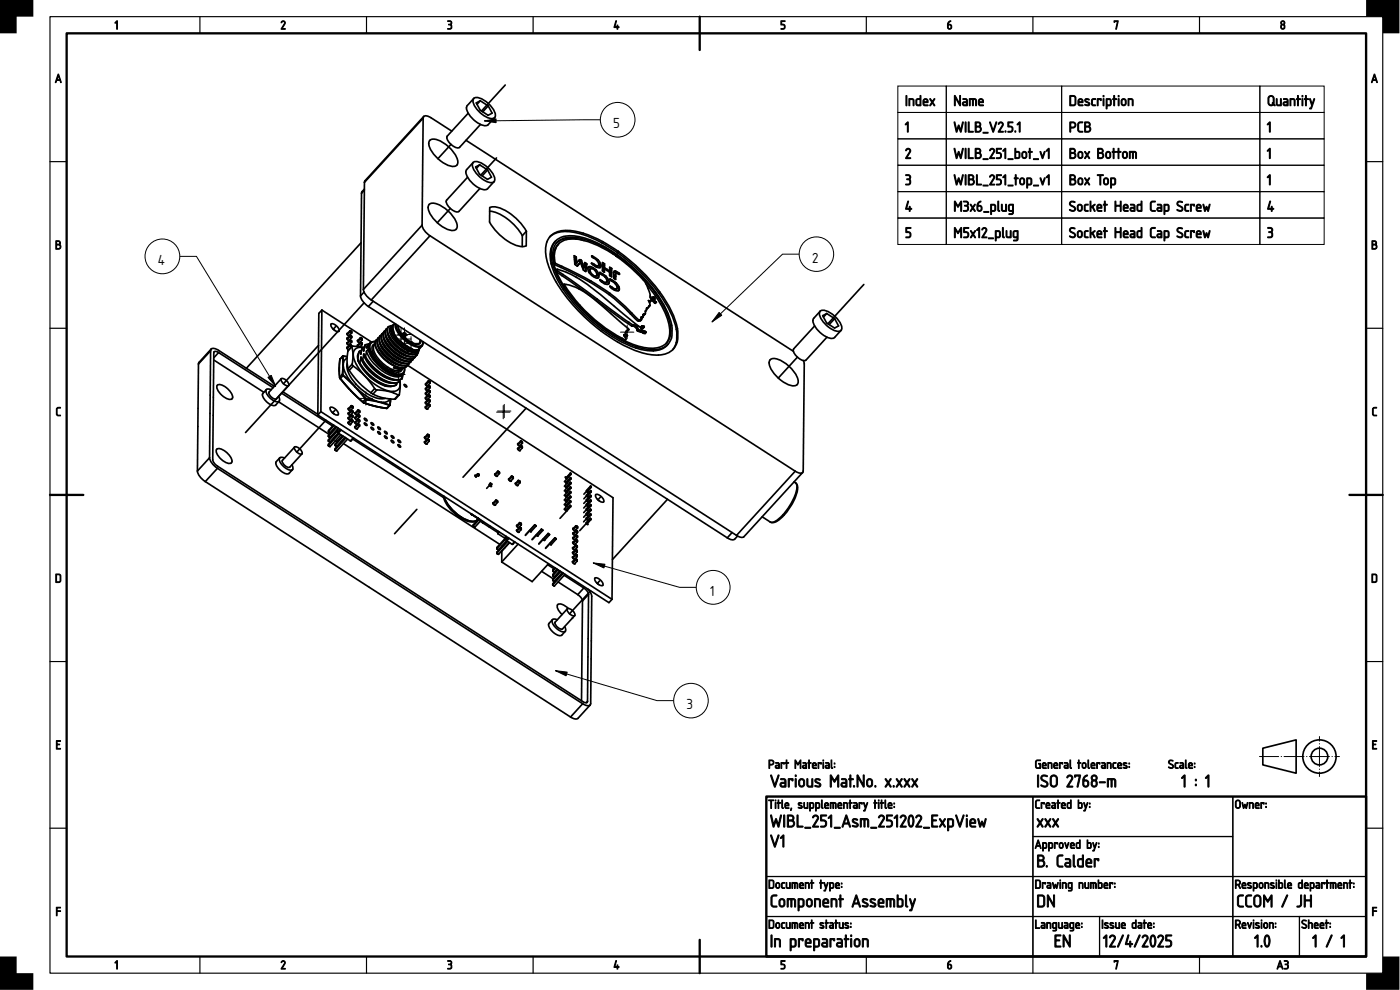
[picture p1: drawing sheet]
<svg xmlns="http://www.w3.org/2000/svg" width="420mm" height="297mm" viewBox="0 0 420 297" stroke-linecap="round" stroke-linejoin="round" font-family="sans-serif">
<defs><g id="words">
<g font-size="5.4">
<text x="184" y="38.5">5</text>
<text x="47.4" y="79.5">4</text>
<text x="243.8" y="78.9">2</text>
<text x="213.1" y="178.8">1</text>
<text x="206.1" y="212.8">3</text>
</g>
</g></defs>
<path d="M20 10h390v277h-390zM210 5v10M15 148.5h10M405 148.5h10M230 239h180v48h-180zM210 282v10" fill="none" stroke="#000" stroke-width=".7"/>
<g fill="none" stroke="#000" stroke-width=".35">
<path d="M15 5h400v287h-400zM60 5v5M110 5v5M160 5v5M260 5v5M310 5v5M360 5v5M15 48.5h5M410 48.5h5M15 98.5h5M410 98.5h5M15 198.5h5"/>
<path d="M410 198.5h5M230 239h80v24h-80zM310 239h60v12h-60zM370 239h40v24h-40zM15 248.5h5M310 251h60v12h-60zM410 248.5h5M230 263h80v12h-80zM230 275h80v12h-80zM310 263h60v12h-60zM310 275h20v12h-20zM330 275h40v12h-40z"/>
<path d="M370 275h20v12h-20zM370 263h40v12h-40zM390 275h20v12h-20zM60 287v5M110 287v5M160 287v5M260 287v5M310 287v5M360 287v5"/>
</g>
<g fill="#000" stroke="#000" stroke-width=".3">
<path d="M35 6.3l.3 .1-.2 2.4-.1-2.2-.3 .4-.2-.1zM84.5 6.5a.64 .64 0 0 1 .9-.2 .64 .64 0 0 1 .1 .9l-.8 1.4h.8l.1 .2h-1.2l.9-1.7a.44 .44 0 0 0-.2-.6 .44 .44 0 0 0-.6 .4zM134.4 6.2h.1a.73 .73 0 0 1 .9 .2 .73 .73 0 0 1-.1 1 .78 .78 0 0 1 .2 1.1 .78 .78 0 0 1-1.1 .1 .66 .66 0 0 0 1-.5 .66 .66 0 0 0-.8-.7 .52 .52 0 0 0 .6-.2 .52 .52 0 0 0-.1-.7l-.7-.1zM184.8 6.2l.2 .2-.5 1.6h.7l.1-.5 .1 .5 .4 .2-.4 .1-.1 .5-.1-.5-.9-.1zM234.4 6.3h1.2l-1 .2v.8a.8 .8 0 0 1 1 .5 .8 .8 0 0 1-.6 1l-.6-.1 .6-.1a.54 .54 0 0 0 .4-.6 .54 .54 0 0 0-.5-.5h-.5zM334.4 6.2l1.2 .1-.6 2.5 .3-2.3h-.7l-.2 .2zM17.1 122.4l1-.2v.2l-.9 .3-.1 1.5 .3 .3h.7l.1 .3h-.9l-.4-.4v-1.6zM412.1 122.4l1-.2v.2l-.9 .3-.1 1.5 .3 .3h.6l.1 .3h-.8l-.4-.4v-1.6zM16.9 222.2h1.3l-.2 .3h-.9v.7l.8 .2-.8 .1v1h1l.1 .3h-1.3zM411.9 222.2h1.2l-.1 .3h-.9v.7l.8 .2-.8 .1v1h.9l.1 .3h-1.2zM16.9 272.2l1.3 .1-1 .1v.8l1 .2-1 .1-.2 1.3zM411.9 272.2l1.3 .1-1.1 .1v.8l1.1 .2-1.1 .1-.1 1.3z"/>
<path d="M35 288.3l.3 .1-.2 2.4-.1-2.2-.3 .4-.2-.2zM84.5 288.4a.64 .64 0 0 1 .9-.1 .64 .64 0 0 1 .1 .9l-.8 1.4h.8l.1 .2h-1.2l.9-1.7a.44 .44 0 0 0-.2-.7 .44 .44 0 0 0-.6 .4zM134.4 288.2h.1a.73 .73 0 0 1 .9 .2 .73 .73 0 0 1-.1 1 .78 .78 0 0 1 .2 1.1 .78 .78 0 0 1-1.1 .1 .66 .66 0 0 0 1-.5 .66 .66 0 0 0-.8-.7 .52 .52 0 0 0 .6-.3 .52 .52 0 0 0-.1-.6l-.7-.1zM184.8 288.2l.2 .1-.5 1.7h.7l.1-.5 .1 .5 .4 .2-.4 .1-.1 .5-.1-.5-.9-.1zM234.4 288.2l1.2 .1-1 .2v.7a.8 .8 0 0 1 1 .6 .8 .8 0 0 1-.6 1l-.6-.1 .6-.2a.54 .54 0 0 0 .4-.5 .54 .54 0 0 0-.5-.5h-.5zM334.4 288.2l1.2 .1-.6 2.5 .3-2.3h-.7l-.2 .2z"/>
<path d="M284.6 6.6l.7-.3-.7 1a.74 .74 0 0 1 1 .2 .74 .74 0 0 1-.2 1 .74 .74 0 0 1-1-.1v-1.3zM284.6 7.5v.7a.4 .4 0 0 0 .4 .4 .4 .4 0 0 0 .4-.4l-.1-.6z"/>
<path d="M384.5 8a.5 .5 0 0 0 1 0 .5 .5 0 0 0-1 0zM384.6 6.9a.4 .4 0 0 0 .8 0 .4 .4 0 0 0-.8 0zM384.6 6.4a.65 .65 0 0 1 .9 .1 .65 .65 0 0 1-.1 .9 .76 .76 0 0 1 .2 1.1 .76 .76 0 0 1-1.2 0 .76 .76 0 0 1 .2-1.1l-.3-.6z"/>
<path d="M17.4 22.2l.2 .1 .8 2.3-.1 .2-.3-.7h-1l-.2 .7-.2-.1zM17.5 22.7l-.4 1.2h.8z"/>
<path d="M412.4 22.2l.2 .1 .8 2.3-.1 .2-.3-.7h-1l-.2 .7-.2-.1zM412.5 22.7l-.4 1.2h.8z"/>
<path d="M16.8 72.3l.6-.1a.65 .65 0 0 1 .7 .4 .65 .65 0 0 1-.2 .8 .77 .77 0 0 1 .4 .8 .77 .77 0 0 1-.7 .6h-.8zM17 73.5v1.1h.5a.52 .52 0 0 0 .5-.6 .52 .52 0 0 0-.5-.5zM17 72.5v.8h.5a.39 .39 0 0 0 .4-.4 .39 .39 0 0 0-.4-.4z"/>
<path d="M411.8 72.3l.6-.1a.65 .65 0 0 1 .7 .4 .65 .65 0 0 1-.2 .8 .77 .77 0 0 1 .4 .8 .77 .77 0 0 1-.7 .6h-.8zM412 73.5v1.1h.5a.52 .52 0 0 0 .5-.6 .52 .52 0 0 0-.5-.5zM412 72.5v.8h.5a.39 .39 0 0 0 .4-.4 .39 .39 0 0 0-.4-.4z"/>
<path d="M17 172.5v2h.8l.2-.4v-1.4l-.2-.2zM16.8 172.2h1l.5 .5v1.6l-.5 .5h-1z"/>
<path d="M412 172.5v2h.8l.2-.4v-1.4l-.2-.2zM411.7 172.2h1.1l.4 .5v1.6l-.4 .5h-1.1z"/>
<path d="M231 228.3v1h.6a.52 .52 0 0 0 .4-.6 .52 .52 0 0 0-.5-.4zM230.8 228h.7a.77 .77 0 0 1 .8 .8 .77 .77 0 0 1-.7 .8h-.6v.8l-.2 .1zM233 229.9l.1 .4h.6v-.5zM232.8 228.8h.8l.3 .5v1.2l-.8 .1a.52 .52 0 0 1-.5-.5 .52 .52 0 0 1 .5-.5h.6l-.1-.4-.8-.2zM234.4 228.8l1 .1-.1 .4-.2-.3h-.5l-.1 1.6zM236 228l.2 .1v.7l.5 .1-.5 .1-.1 1.6-.2-1.6-.2-.1 .2-.1zM238.6 228l.9 1.2 .8-1.2v2.5l-.2-.1v-1.8l-.6 1-.7-1v1.8l-.2 .2zM241.1 229.9l.1 .4h.6v-.5zM241 228.8h.8l.3 .5v1.2l-.8 .1a.52 .52 0 0 1-.5-.5 .52 .52 0 0 1 .5-.5h.5v-.4l-.8-.2zM242.7 228l.2 .1v.7l.6 .1-.6 .1-.1 1.6-.1-1.6-.3-.1 .3-.1zM244.1 229.2l-.1 .4h.8l-.2-.5zM244 228.9a.64 .64 0 0 1 .8 0 .64 .64 0 0 1 .1 .9h-.9l.1 .5 .9 .2-.7 .1a1.06 1.06 0 0 1-.3-1.7zM245.5 228.8l1 .1-.1 .4-.1-.3h-.6l-.1 1.6zM247 228.8l.2 .1-.1 1.7zM246.9 228.2a.2 .2 0 0 1 .4 0 .2 .2 0 0 1-.4 0zM248 229.9v.4h.7v-.5zM247.8 228.8h.8l.3 .5v1.2l-.8 .1a.52 .52 0 0 1-.5-.5 .52 .52 0 0 1 .5-.5h.6l-.1-.4-.8-.2zM249.4 228l.3 .1 .1 2.5-.4-.4zM250.4 230h.2v.3h-.2zM250.4 228.9h.2v.3h-.2z"/>
<path d="M231.3 232.6l.3 .1 .9 2.8 1-2.8 .3-.2-1.2 3.7-.2-.2zM234.5 235.2l-.1 .4 .3 .2h.8v-.7zM234.3 233.6h1.1l.5 .6v1.9l-1.1 .1a.74 .74 0 0 1-.7-.8 .74 .74 0 0 1 .7-.7h.7v-.5l-1.2-.3zM236.6 233.7l1.2-.1 .2 .2-.1 .5-.2-.3h-.8v2l-.2 .2-.2-.2zM238.7 233.7l.3 .1v2.2l-.2 .2-.2-.2zM238.6 232.8a.25 .25 0 0 1 .5 0 .25 .25 0 0 1-.5 0zM240.2 234.1l-.2 1.2a.57 .57 0 0 0 .6 .5 .57 .57 0 0 0 .6-.6l-.2-1.1-.4-.2zM240 233.8a.92 .92 0 0 1 1.5 .6v.9a.91 .91 0 0 1-.9 .9 .91 .91 0 0 1-.9-.9v-1.1zM242.2 233.7l.3 .1v1.8l.3 .2h.8v-2l.2-.2 .2 .2-.1 2.3-1.1 .1a.84 .84 0 0 1-.7-1.2zM244.7 233.8a.97 .97 0 0 1 1.4 .3h-.1a.82 .82 0 0 0-1.1 .2l1.1 .6a.71 .71 0 0 1 .2 1 .71 .71 0 0 1-1 .2l-.6-.2 .2-.2a.65 .65 0 0 0 .7 .2 .65 .65 0 0 0 .5-.5l-1.3-.7-.2-.5zM249.2 232.6h.3l.9 1.6 1-1.6h.3v3.5l-.3-.2v-2.6l-1 1.4-.9-1.4v2.7l-.3 .1zM252.8 235.2l-.1 .4 .3 .2h.8v-.7zM252.6 233.6h1.1l.5 .6v1.9l-1.1 .1a.74 .74 0 0 1-.7-.8 .74 .74 0 0 1 .7-.7h.7v-.5l-1.2-.3zM255.1 232.5l.3 .2v.9l.7 .2-.7 .2v2l-.2 .2-.2-.2v-2l-.3-.2 .3-.2zM256.2 235.7h.2v.4h-.2zM257.2 232.5l.3 .1 1.5 2.7v-2.6l.3-.2v3.6l-.3-.1-1.5-2.6v2.6l-.3 .1zM260.6 234.1l-.2 1.2a.57 .57 0 0 0 .6 .5 .57 .57 0 0 0 .5-.6l-.1-1.1-.4-.2zM260.4 233.8a.92 .92 0 0 1 1.5 .6v.9a.91 .91 0 0 1-.9 .9 .91 .91 0 0 1-.9-.9v-1.1zM262.6 235.7h.2v.4h-.2zM265.7 233.7h.3l.6 .9 .5-.9h.3l-.6 1.2 .6 1.2h-.3l-.5-.9-.6 .9-.3 .1 .6-1.3zM268.1 235.7h.2v.4h-.2zM269 233.7h.3l.6 .9 .6-.9h.2l-.6 1.2 .6 1.2h-.2l-.6-.9-.6 .9-.3 .1 .7-1.3zM271.3 233.7h.3l.6 .9 .6-.9h.3l-.7 1.2 .7 1.2h-.3l-.6-.9-.6 .9-.3 .1 .7-1.3zM273.6 233.7h.3l.6 .9 .6-.9h.3l-.7 1.2 .7 1.2h-.3l-.6-.9-.6 .9-.3 .1 .7-1.3z"/>
<path d="M311.4 232.6l.3 .1v3.3l-.2 .2-.1-.2zM312.6 232.8a1.41 1.41 0 0 1 1.8 .1l-.3 .1a.73 .73 0 0 0-1-.1 .73 .73 0 0 0-.2 .9l1.1 .6a1.02 1.02 0 0 1 .3 1.5 1.02 1.02 0 0 1-1.6 .1l-.3-.3 .1-.2a.88 .88 0 0 0 1 .4 .88 .88 0 0 0 .6-.9l-1.6-1.1-.2-.5zM315.8 233l-.3 .6v1.6a.75 .75 0 0 0 .8 .6 .75 .75 0 0 0 .7-.7v-1.5a.75 .75 0 0 0-.4-.7 .75 .75 0 0 0-.8 .1zM315.5 232.8a1.1 1.1 0 0 1 1.2-.2 1.1 1.1 0 0 1 .7 1v1.5a1.1 1.1 0 0 1-1.1 1.1 1.1 1.1 0 0 1-1.1-1.1v-1.8zM320.4 232.8a.92 .92 0 0 1 1.3-.1 .92 .92 0 0 1 .1 1.2l-1.2 1.9h1.2l.1 .4h-1.7l1.3-2.4a.63 .63 0 0 0-.3-.9 .63 .63 0 0 0-.9 .5l-.2-.2zM322.5 232.5h1.6l.2 .2-.9 3.5-.2-.2 .7-3.1h-1.1l-.2 .3zM325.4 233l1-.4v.2l-.9 .6-.2 .6a1.1 1.1 0 0 1 1.5 1 1.1 1.1 0 0 1-1.4 1.1l-.5-.7 .1-1.6zM325.3 234.3v1a.57 .57 0 0 0 .6 .5 .57 .57 0 0 0 .5-.5l-.1-.8zM327.7 235a.7 .7 0 0 0 1.4 0 .7 .7 0 0 0-1.4 0zM327.8 233.4a.6 .6 0 0 0 1.2 0 .6 .6 0 0 0-1.2 0zM327.8 232.7a.93 .93 0 0 1 1.3 .1 .93 .93 0 0 1-.2 1.4 1.09 1.09 0 0 1 .3 1.6 1.09 1.09 0 0 1-1.7 0 1.09 1.09 0 0 1 .3-1.6l-.3-.8zM330 234.6h1.6l.2 .1-1.7 .2zM332.4 233.6h.1a2.46 2.46 0 0 1 2.3 .3v2.2l-.3-.1-.1-1.9-.6-.1v2l-.2 .2-.2-.2v-2h-.7v2l-.2 .2-.2-.2z"/>
<path d="M310.9 228.2l1.4-.2-.2 .2-.9 .1-.2 .4v1.2l.2 .4h.8v-1l-.3-.1 .6-.1v1.4l-1 .1-.5-.3-.1-1.7zM313.1 229.2l-.1 .4h.8l-.2-.5zM313 228.9a.64 .64 0 0 1 .8 0 .64 .64 0 0 1 .1 .9h-.9l.1 .5 .9 .2-.7 .1a1.06 1.06 0 0 1-.3-1.7zM314.5 228.8a.87 .87 0 0 1 1 .1 .87 .87 0 0 1 .3 1l-.2 .7-.1-1.4-.8-.2v1.4l-.2 .1zM316.5 229.2v.4h.7l-.2-.5zM316.4 228.9a.64 .64 0 0 1 .9 0 .64 .64 0 0 1 .1 .9h-.9l.1 .5 .9 .2-.8 .1a1.06 1.06 0 0 1-.3-1.7zM318 228.8l1 .1-.1 .4-.2-.3h-.5l-.1 1.6zM319.6 229.9l.1 .4h.6v-.5zM319.5 228.8h.8l.3 .5v1.2l-.8 .1a.52 .52 0 0 1-.5-.5 .52 .52 0 0 1 .5-.5h.5v-.4l-.8-.2zM321.1 228l.2 .1 .2 2.5-.4-.4zM323.7 228l.2 .1v.7l.5 .1-.5 .1-.1 1.6-.2-1.6-.2-.1 .2-.1zM325.1 229.1l-.1 .9a.4 .4 0 0 0 .4 .3 .4 .4 0 0 0 .4-.4l-.2-.8zM325 228.9a.64 .64 0 0 1 1 .5v.6a.64 .64 0 0 1-.6 .6 .64 .64 0 0 1-.7-.7zM326.5 228l.2 .1 .2 2.5-.4-.4zM327.7 229.2l-.1 .4h.8l-.2-.5zM327.6 228.9a.64 .64 0 0 1 .9 0 .64 .64 0 0 1 0 .9h-.9l.1 .5 1 .2-.8 .1a1.06 1.06 0 0 1-.3-1.7zM329.1 228.8l1 .1-.1 .4-.1-.3h-.5l-.2 1.6zM330.8 229.9l.1 .4h.6v-.5zM330.7 228.8h.8l.3 .5-.1 1.2-.7 .1a.52 .52 0 0 1-.5-.5 .52 .52 0 0 1 .5-.5h.5v-.4l-.8-.2zM332.3 228.8a.87 .87 0 0 1 1 .1 .87 .87 0 0 1 .2 1l-.1 .7-.2-1.4-.7-.2v1.4l-.2 .1zM334.1 228.9l.7-.1 .1 .2a.52 .52 0 0 0-.6 0 .52 .52 0 0 0-.1 .6v.6l.8 .3a.65 .65 0 0 1-.8 0 .65 .65 0 0 1-.3-.8zM335.7 229.2l-.1 .4h.8l-.2-.5zM335.6 228.9a.64 .64 0 0 1 .8 0 .64 .64 0 0 1 .1 .9h-.9l.1 .5 1 .2-.8 .1a1.06 1.06 0 0 1-.3-1.7zM337.2 228.9a.5 .5 0 0 1 .5-.2 .5 .5 0 0 1 .4 .5l-.6-.2-.2 .2 .8 .5a.55 .55 0 0 1-.1 .9 .55 .55 0 0 1-.8-.4l.6 .1 .3-.2-.9-.6zM338.8 230h.2v.3h-.2zM338.8 228.9h.2v.3h-.2z"/>
<path d="M350.8 228.2l.2-.1a.75 .75 0 0 1 1 .3h-.1a.49 .49 0 0 0-.8-.1 .49 .49 0 0 0 .1 .7l.6 .3a.73 .73 0 0 1 0 1.2 .73 .73 0 0 1-1.1-.4h.1a.54 .54 0 0 0 .8 .3 .54 .54 0 0 0 .2-.7l-1-.6-.1-.4zM352.7 228.9l.8-.1 .1 .2a.52 .52 0 0 0-.6 0 .52 .52 0 0 0-.2 .6l.1 .6 .7 .3a.65 .65 0 0 1-.8 0 .65 .65 0 0 1-.2-.8zM354.3 229.9l.1 .4h.6v-.5zM354.1 228.8h.9l.3 .5-.1 1.2-.7 .1a.52 .52 0 0 1-.5-.5 .52 .52 0 0 1 .5-.5h.5v-.4l-.9-.2zM355.8 228l.2 .1 .1 2.5-.4-.4zM357 229.2l-.1 .4h.8l-.2-.5zM356.9 228.9a.64 .64 0 0 1 .8 0 .64 .64 0 0 1 .1 .9h-.9l.1 .5 .9 .2-.8 .1a1.06 1.06 0 0 1-.2-1.7zM358.4 230h.2v.3h-.2zM358.4 228.9h.2v.3h-.2z"/>
<path d="M355.3 232.6l.4 .1v3.3l-.2 .2-.2-.2v-2.9l-.5 .5-.2-.2zM358.8 235.3h.2v.4h-.2zM358.8 233.8h.2v.4h-.2zM362.5 232.6l.3 .1v3.3l-.1 .2-.2-.2v-2.9l-.5 .5-.2-.2z"/>
<path d="M230.7 240l1.5 .1-.6 .1-.2 2.4-.1-2.4h-.6zM232.7 240.8l.2 .1-.1 1.7zM232.6 240.2a.2 .2 0 0 1 .4 0 .2 .2 0 0 1-.4 0zM233.5 240l.2 .1v.7l.6 .1-.6 .1-.1 1.6-.1-1.6-.3-.1 .3-.1zM234.6 240l.3 .1 .1 2.5-.4-.4zM235.9 241.2l-.1 .4h.7l-.2-.5zM235.7 240.9a.64 .64 0 0 1 .9 0 .64 .64 0 0 1 .1 .9h-.9l.1 .5 .9 .2-.8 .1a1.06 1.06 0 0 1-.3-1.7zM237.4 242.5h.2l-.2 .7zM239.6 240.9a.5 .5 0 0 1 .6-.2 .5 .5 0 0 1 .4 .5l-.6-.2-.2 .2 .7 .5a.55 .55 0 0 1-.1 .9 .55 .55 0 0 1-.8-.4l.7 .1 .3-.2-1-.6zM241.2 240.8l.3 .1v1.3l.2 .1h.5v-1.4h.3v1.7h-.8a1.3 1.3 0 0 1-.5-1.8zM243.2 241v1.3h.7l.1-1.1zM243 240.8a.94 .94 0 0 1 1.3 .8 .94 .94 0 0 1-1.1 1l-.1 .8zM245 241v1.3h.7l.1-1.1zM244.8 240.8a.94 .94 0 0 1 1.3 .8 .94 .94 0 0 1-1.1 1l-.1 .8zM246.6 240l.2 .1 .1 2.5-.4-.4zM247.8 241.2l-.1 .4h.8l-.2-.5zM247.6 240.9a.64 .64 0 0 1 .9 0 .64 .64 0 0 1 .1 .9h-.9l.1 .5 .9 .2-.8 .1a1.06 1.06 0 0 1-.3-1.7zM249.2 240.8h.1a1.21 1.21 0 0 1 1.7 .5l-.2 1.3-.1-1.4-.5-.2-.1 1.6-.2-1.6h-.5l-.1 1.6zM251.7 241.2v.4h.7l-.2-.5zM251.6 240.9a.64 .64 0 0 1 .9 0 .64 .64 0 0 1 .1 .9h-.9l.1 .5 .9 .2-.8 .1a1.06 1.06 0 0 1-.3-1.7zM253.2 240.8a.87 .87 0 0 1 1 .1 .87 .87 0 0 1 .2 1l-.1 .7-.1-1.4-.8-.2v1.4l-.2 .1zM255 240l.2 .1v.7l.6 .1-.6 .1-.1 1.6-.1-1.6-.3-.1 .3-.1zM256.4 241.9v.4h.7v-.5zM256.2 240.8h.8l.3 .5v1.2l-.8 .1a.52 .52 0 0 1-.5-.5 .52 .52 0 0 1 .5-.5h.6l-.1-.4-.8-.2zM257.8 240.8l1 .1-.1 .4-.2-.3h-.5l-.1 1.6zM259.2 240.8l.2 .1 .4 1.2 .4-1.2h.2l-.9 2.5-.4-.2 .3-.1 .2-.6zM262.5 240l.2 .1v.7l.5 .1-.5 .1-.1 1.6-.1-1.6-.3-.1 .3-.1zM263.6 240.8l.2 .1-.1 1.7zM263.6 240.2a.17 .17 0 0 1 .3 0 .17 .17 0 0 1-.3 0zM264.5 240l.2 .1v.7l.5 .1-.5 .1-.1 1.6-.1-1.6-.3-.1 .3-.1zM265.6 240l.2 .1 .1 2.5-.3-.4zM266.8 241.2l-.1 .4h.8l-.2-.5zM266.7 240.9a.64 .64 0 0 1 .9 0 .64 .64 0 0 1 0 .9h-.9l.1 .5 1 .2-.8 .1a1.06 1.06 0 0 1-.3-1.7zM268.3 242h.2v.3h-.2zM268.3 240.9h.2v.3h-.2z"/>
<path d="M231.3 250.6l.3 .1 .9 2.8 1-2.8 .3-.2-1.2 3.6-.2-.1zM234.9 250.6l.4 .1v3.3l-.2 .2-.2-.2v-2.9l-.5 .5-.2-.2z"/>
<path d="M231.3 244.5l.3 .2 .6 2.6 .7-1.7 .7 1.7 .6-2.6 .3-.1-.7 3.5-.3-.1-.6-1.6-.6 1.6-.3 .2zM235.2 244.6l.3 .1v3.3l-.2 .2-.1-.2zM236.3 244.6l1-.1a.93 .93 0 0 1 .9 .6 .93 .93 0 0 1-.2 1 1.11 1.11 0 0 1 .5 1.2 1.11 1.11 0 0 1-1 .9l-1.2-.1zM236.6 246.4v1.5h.8a.74 .74 0 0 0 .7-.8 .74 .74 0 0 0-.7-.7zM236.6 244.9v1.1h.8a.56 .56 0 0 0 .5-.6 .56 .56 0 0 0-.5-.5zM239.2 244.6l.3 .1v3.1h1.3l.2 .3h-1.8zM241.6 248.2h1.6l.1 .2-1.6 .1zM244.1 244.8a.92 .92 0 0 1 1.2-.1 .92 .92 0 0 1 .2 1.2l-1.2 1.9h1.2l.1 .4h-1.7l1.3-2.4a.63 .63 0 0 0-.3-.9 .63 .63 0 0 0-.9 .5l-.2-.2zM246.3 244.6l1.6-.1 .2 .2-.2 .2h-1.3v1.1a1.14 1.14 0 0 1 1.5 .8 1.14 1.14 0 0 1-.9 1.4l-.9-.2 .8-.2a.77 .77 0 0 0 .6-.7 .77 .77 0 0 0-.6-.8h-.8zM249.3 244.6l.3 .1v3.3l-.1 .2-.2-.2v-2.9l-.5 .5-.3-.2zM250.4 248.2h1.6l.2 .2-1.7 .1zM253.9 244.5l.3 .1 1 3.3-.1 .3-.4-.9h-1.4l-.3 .9-.3-.2zM254 245.2l-.6 1.7h1.1zM255.9 245.8a.97 .97 0 0 1 1.5 .3h-.2a.82 .82 0 0 0-1.1 .2l1.1 .6a.71 .71 0 0 1 .3 1 .71 .71 0 0 1-1 .2l-.7-.2 .2-.2a.65 .65 0 0 0 .7 .2 .65 .65 0 0 0 .5-.5l-1.3-.7-.1-.5zM258.2 245.6h.2a2.46 2.46 0 0 1 2.2 .3l.1 2.2-.3-.1-.1-1.9-.7-.1v2l-.1 .2-.2-.2v-2h-.8v2l-.2 .2-.1-.2zM261.3 248.2h1.7l.1 .2-1.6 .1zM263.9 244.8a.92 .92 0 0 1 1.2-.1 .92 .92 0 0 1 .2 1.2l-1.2 1.9h1.2l.1 .4h-1.7l1.3-2.4a.63 .63 0 0 0-.4-.9 .63 .63 0 0 0-.8 .5l-.2-.2zM266.1 244.6l1.6-.1 .2 .2-.2 .2h-1.3v1.1a1.14 1.14 0 0 1 1.4 .8 1.14 1.14 0 0 1-.8 1.4l-1-.2 .9-.2a.77 .77 0 0 0 .6-.7 .77 .77 0 0 0-.6-.8h-.8zM269.1 244.6l.3 .1v3.3l-.2 .2-.1-.2v-2.9l-.5 .5-.3-.2zM270.4 244.8a.92 .92 0 0 1 1.3-.1 .92 .92 0 0 1 .1 1.2l-1.2 1.9h1.2l.1 .4h-1.7l1.3-2.4a.63 .63 0 0 0-.3-.9 .63 .63 0 0 0-.9 .5l-.2-.2zM273.3 244.9l-.5 1.4 .4 1.5a1.13 1.13 0 0 0 .8-1.5 1.18 1.18 0 0 0-.7-1.4zM273 244.6a.84 .84 0 0 1 .9 .1 .84 .84 0 0 1 .3 .8l.1 1.1a1.29 1.29 0 0 1-1.1 1.6 2.82 2.82 0 0 1-.2-3.6zM275.1 244.8a.92 .92 0 0 1 1.2-.1 .92 .92 0 0 1 .2 1.2l-1.2 1.9h1.2l.1 .4h-1.7l1.3-2.4a.63 .63 0 0 0-.4-.9 .63 .63 0 0 0-.8 .5l-.2-.2zM277.2 248.2h1.6l.2 .2-1.7 .1zM279.6 244.5h1.8l-.2 .3h-1.3v1.2l1.2 .2-1.2 .1v1.5h1.3l.2 .3h-1.8zM282 245.7h.2l.6 .9 .6-.9h.3l-.7 1.2 .7 1.2h-.3l-.6-.9-.5 .9h-.3l.6-1.2zM284.7 246v1.8h1l.1-.4v-1.2l-.2-.2zM284.4 245.7a1.38 1.38 0 0 1 1.8 .5v.2a1.27 1.27 0 0 1-.7 1.8h-.8v1h-.3zM286.8 244.6l.3 .1 1 2.8 .9-2.8 .3-.2-1.1 3.6-.3-.1zM290 245.7l.3 .1v2.2l-.1 .2-.2-.2zM290 244.8a.24 .24 0 0 1 .4 0 .24 .24 0 0 1-.4 0zM291.5 246.2l-.1 .5h1.1a.58 .58 0 0 0-.3-.7 .58 .58 0 0 0-.7 .2zM291.3 245.8a.92 .92 0 0 1 1.3 0 .92 .92 0 0 1 .1 1.3h-1.3l.1 .7 1.4 .2-1.2 .2a.89 .89 0 0 1-.7-1.2v-.8zM293.5 245.7l.3 .1 .4 1.6 .5-1 .5 1 .4-1.6 .3-.2-.5 2.5-.3-.1-.4-1-.4 1-.3 .2z"/>
<path d="M310.9 240.2l1.1-.2v.2l-1 .3v1.4l.2 .4h.7l.1 .3h-.8l-.4-.4-.1-1.6zM312.5 240.8l1 .1-.2 .4-.1-.3h-.5l-.2 1.6zM314.2 241.2l-.1 .4h.8l-.2-.5zM314.1 240.9a.64 .64 0 0 1 .8 0 .64 .64 0 0 1 .1 .9h-.9l.1 .5 .9 .2-.7 .1a1.06 1.06 0 0 1-.3-1.7zM315.9 241.9l.1 .4h.6v-.5zM315.7 240.8h.8l.3 .5v1.2l-.8 .1a.52 .52 0 0 1-.5-.5 .52 .52 0 0 1 .5-.5h.6v-.4l-.9-.2zM317.4 240l.3 .1v.7l.5 .1-.5 .1-.2 1.6-.1-1.6-.2-.1 .2-.1zM318.8 241.2l-.1 .4h.8l-.2-.5zM318.7 240.9a.64 .64 0 0 1 .9 0 .64 .64 0 0 1 .1 .9h-1l.2 .5 .9 .2-.8 .1a1.06 1.06 0 0 1-.3-1.7zM320.6 241.1l-.1 .1a.71 .71 0 0 0 .5 1.1h.3v-1.3zM320.3 241l1-.2v-.7l.2-.1v2.6h-1l-.2-.3zM323.8 241v1.3h.5a.91 .91 0 0 0 .2-1.2zM323.6 240l.2 .1v.7h.7l.3 .3v1l-.3 .5-1-.1zM325.2 240.8l.3 .1 .3 1.2 .4-1.2h.3l-.9 2.5-.4-.2 .3-.1 .2-.6zM326.9 242h.2v.3h-.1zM327 240.9h.1l.1 .3h-.2z"/>
<path d="M311.5 252l.2 .1 .8 2.3-.2 .2-.3-.7h-.9l-.2 .7-.2-.1zM311.6 252.5l-.4 1.2h.8zM313.1 253v1.3h.7l.1-1.1zM312.9 252.8a.94 .94 0 0 1 1.4 .8 .94 .94 0 0 1-1.2 1l-.1 .8zM314.9 253v1.3h.7l.1-1.1zM314.7 252.8a.94 .94 0 0 1 1.3 .8 .94 .94 0 0 1-1.1 1l-.1 .8zM316.4 252.8l1 .1-.1 .4-.1-.3h-.5l-.2 1.6zM318.2 253.1l-.1 .9a.4 .4 0 0 0 .4 .3 .4 .4 0 0 0 .4-.4l-.2-.8zM318.1 252.9a.64 .64 0 0 1 1 .5v.6a.64 .64 0 0 1-.6 .6 .64 .64 0 0 1-.7-.7zM319.5 252.8l.3 .1 .4 1.2 .3-1.2h.3l-.6 1.7zM321.5 253.2l-.1 .4h.8l-.2-.5zM321.4 252.9a.64 .64 0 0 1 .9 0 .64 .64 0 0 1 .1 .9h-1l.2 .5 .9 .2-.8 .1a1.06 1.06 0 0 1-.3-1.7zM323.3 253.1l-.1 .1a.71 .71 0 0 0 .5 1.1h.3v-1.3zM323 253l1-.2v-.7l.2-.1v2.6h-.9l-.3-.3zM326.5 253v1.3h.5a.91 .91 0 0 0 .2-1.2zM326.3 252l.2 .1v.7h.7l.3 .3v1l-.3 .5-1-.1zM327.9 252.8l.3 .1 .3 1.2 .5-1.2h.2l-.9 2.5-.4-.2 .3-.1 .2-.6zM329.7 254h.2v.3h-.2zM329.7 252.9h.2v.3h-.2z"/>
<path d="M311.3 245.7h.3l.6 .9 .5-.9h.3l-.6 1.2 .6 1.2h-.3l-.5-.9-.6 .9h-.3l.6-1.2zM313.6 245.7h.3l.6 .9 .6-.9h.2l-.6 1.2 .6 1.2h-.2l-.6-.9-.6 .9h-.3l.7-1.2zM315.9 245.7h.3l.6 .9 .6-.9h.3l-.7 1.2 .7 1.2h-.3l-.6-.9-.6 .9h-.3l.7-1.2z"/>
<path d="M311.4 256.6l.9-.1a.93 .93 0 0 1 1 .6 .93 .93 0 0 1-.3 1 1.11 1.11 0 0 1 .6 1.2 1.11 1.11 0 0 1-1 .9l-1.2-.1zM311.7 258.4v1.5h.8a.74 .74 0 0 0 .7-.8 .74 .74 0 0 0-.7-.7zM311.7 256.9v1.1h.8a.56 .56 0 0 0 .5-.6 .56 .56 0 0 0-.5-.5zM314 259.7h.3v.4h-.3zM317.5 256.7l.4-.2h1.1v.3l-1 .1-.4 .3-.1 2.1 .4 .5h1l.1 .3h-1.2l-.5-.4-.1-2.3zM320 259.2l-.1 .4 .2 .2h.9v-.7zM319.8 257.6h1.1l.4 .6 .1 1.9-1.2 .1a.74 .74 0 0 1-.7-.8 .74 .74 0 0 1 .7-.7h.8v-.5l-1.2-.3zM322.1 256.6l.3 .1v2.9l.3 .3a.37 .37 0 0 1-.5 .3 .37 .37 0 0 1-.1-.6zM323.9 258l-.2 .4v1.2l1.1 .2v-1.8zM323.5 257.9l.4-.3h.9v-.9l.3-.2v3.6l-1.2 .1-.5-.4-.1-1.5zM326.3 258.2l-.1 .5h1.1a.58 .58 0 0 0-.2-.7 .58 .58 0 0 0-.8 .2zM326.2 257.8a.92 .92 0 0 1 1.2 0 .92 .92 0 0 1 .1 1.3h-1.3l.2 .7 1.3 .2-1.1 .2a.89 .89 0 0 1-.7-1.2v-.8zM328.4 257.7l1.2-.1 .2 .2-.2 .5-.1-.3h-.8v2l-.2 .2-.2-.2z"/>
<path d="M371.2 240.4l-.2 1.5a.52 .52 0 0 0 .5 .4 .52 .52 0 0 0 .5-.5v-1.3l-.5-.2zM371 240.2a.77 .77 0 0 1 .8-.1 .77 .77 0 0 1 .5 .7v1a.77 .77 0 0 1-.8 .8 .77 .77 0 0 1-.8-.7l.1-1.4zM372.7 240.8l.3 .1 .2 1.1 .4-.7 .4 .7 .3-1.1 .2-.1-.4 1.8-.5-.8-.5 .8zM374.9 240.8a.87 .87 0 0 1 1.1 .1 .87 .87 0 0 1 .2 1l-.1 .7-.2-1.4-.8-.2v1.4l-.2 .1zM377 241.2l-.1 .4h.8l-.2-.5zM376.9 240.9a.64 .64 0 0 1 .8 0 .64 .64 0 0 1 .1 .9h-.9l.1 .5 .9 .2-.8 .1a1.06 1.06 0 0 1-.2-1.7zM378.4 240.8l1 .1-.1 .4-.2-.3h-.5l-.1 1.6zM379.9 242h.2v.3h-.2zM379.9 240.9h.2v.3h-.2z"/>
<path d="M231 264.3v2h.8l.2-.4v-1.4l-.2-.2zM230.8 264h1l.5 .5v1.6l-.4 .5h-1.1zM233.2 265.1l-.2 .9a.4 .4 0 0 0 .4 .3 .4 .4 0 0 0 .4-.4l-.1-.8zM233 264.9a.64 .64 0 0 1 1.1 .5v.6a.64 .64 0 0 1-.7 .6 .64 .64 0 0 1-.6-.7zM234.6 264.9l.8-.1 .1 .2a.52 .52 0 0 0-.6 0 .52 .52 0 0 0-.2 .6l.1 .6 .7 .3a.65 .65 0 0 1-.8 0 .65 .65 0 0 1-.2-.8zM235.9 264.8l.3 .1v1.3l.2 .1h.6v-1.4h.2v1.7h-.8a1.3 1.3 0 0 1-.5-1.8zM237.7 264.8h.1a1.21 1.21 0 0 1 1.6 .5l-.1 1.3-.1-1.4-.5-.2-.2 1.6-.1-1.6h-.5l-.1 1.6zM240.2 265.2l-.1 .4h.8l-.2-.5zM240.1 264.9a.64 .64 0 0 1 .9 0 .64 .64 0 0 1 .1 .9h-1l.2 .5 .9 .2-.8 .1a1.06 1.06 0 0 1-.3-1.7zM241.7 264.8a.87 .87 0 0 1 1 .1 .87 .87 0 0 1 .2 1l-.1 .7-.2-1.4-.7-.2v1.4l-.2 .1zM243.5 264l.2 .1v.7l.6 .1-.6 .1-.1 1.6-.1-1.6-.3-.1 .3-.1zM246.3 264l.2 .1v.7l.5 .1-.5 .1-.2 1.6-.1-1.6-.2-.1 .2-.1zM247.3 264.8l.2 .1 .4 1.2 .4-1.2h.2l-.9 2.5-.4-.2 .3-.1 .2-.6zM249.2 265v1.3h.7l.1-1.1zM249 264.8a.94 .94 0 0 1 1.3 .8 .94 .94 0 0 1-1.1 1l-.1 .8zM251 265.2v.4h.7l-.2-.5zM250.9 264.9a.64 .64 0 0 1 .9 0 .64 .64 0 0 1 .1 .9h-.9l.1 .5 .9 .2-.8 .1a1.06 1.06 0 0 1-.3-1.7zM252.5 266h.2v.3h-.2zM252.5 264.9h.2v.3h-.2z"/>
<path d="M231 276.3v2h.8l.2-.4v-1.4l-.2-.2zM230.8 276h1l.5 .5v1.6l-.4 .5h-1.1zM233.2 277.1l-.2 .9a.4 .4 0 0 0 .4 .3 .4 .4 0 0 0 .4-.4l-.1-.8zM233 276.9a.64 .64 0 0 1 1.1 .5v.6a.64 .64 0 0 1-.7 .6 .64 .64 0 0 1-.6-.7zM234.6 276.9l.8-.1 .1 .2a.52 .52 0 0 0-.6 0 .52 .52 0 0 0-.2 .6l.1 .6 .7 .3a.65 .65 0 0 1-.8 0 .65 .65 0 0 1-.2-.8zM235.9 276.8l.3 .1v1.3l.2 .1h.6v-1.4h.2v1.7h-.8a1.3 1.3 0 0 1-.5-1.8zM237.7 276.8h.1a1.21 1.21 0 0 1 1.6 .5l-.1 1.3-.1-1.4-.5-.2-.2 1.6-.1-1.6h-.5l-.1 1.6zM240.2 277.2l-.1 .4h.8l-.2-.5zM240.1 276.9a.64 .64 0 0 1 .9 0 .64 .64 0 0 1 .1 .9h-1l.2 .5 .9 .2-.8 .1a1.06 1.06 0 0 1-.3-1.7zM241.7 276.8a.87 .87 0 0 1 1 .1 .87 .87 0 0 1 .2 1l-.1 .7-.2-1.4-.7-.2v1.4l-.2 .1zM243.5 276l.2 .1v.7l.6 .1-.6 .1-.1 1.6-.1-1.6-.3-.1 .3-.1zM246.2 276.9a.5 .5 0 0 1 .5-.2 .5 .5 0 0 1 .4 .4l-.6-.1-.2 .2 .7 .5a.55 .55 0 0 1 0 .9 .55 .55 0 0 1-.9-.4l.7 .1 .3-.2-.9-.6zM247.9 276l.2 .1v.7l.5 .1-.5 .1-.1 1.6-.1-1.6-.3-.1 .3-.1zM249.2 277.9l.1 .4h.6v-.5zM249 276.8h.9l.3 .5-.1 1.2-.7 .1a.52 .52 0 0 1-.5-.5 .52 .52 0 0 1 .5-.5h.5v-.4l-.9-.2zM250.8 276l.2 .1v.7l.5 .1-.5 .1-.1 1.6-.1-1.6-.3-.1 .3-.1zM251.9 276.8l.2 .1v1.3l.2 .1h.6v-1.4h.2v1.7h-.8a1.3 1.3 0 0 1-.4-1.8zM253.6 276.9a.5 .5 0 0 1 .6-.2 .5 .5 0 0 1 .3 .4l-.5-.1-.2 .2 .7 .5a.55 .55 0 0 1-.1 .9 .55 .55 0 0 1-.8-.4l.7 .1 .2-.2-.9-.6zM255.3 278h.1l.1 .3h-.2zM255.3 276.9h.2v.3h-.2z"/>
<path d="M231.6 268.7l.4-.2h1.1v.3l-1 .1-.3 .3-.1 2.1 .3 .5h1l.2 .3h-1.2l-.6-.4v-2.3zM234.3 270.1l-.2 1.2a.57 .57 0 0 0 .6 .5 .57 .57 0 0 0 .5-.6l-.1-1.1-.4-.2zM234.1 269.8a.92 .92 0 0 1 1.5 .6v.9a.91 .91 0 0 1-.9 .9 .91 .91 0 0 1-.9-.9v-1.1zM236.3 269.6h.1a2.46 2.46 0 0 1 2.3 .3l.1 2.2-.4-.1-.1-1.9-.6-.1v2l-.2 .2-.2-.2v-2h-.7v2l-.2 .2-.2-.2zM239.8 270v1.8h1l.2-.4-.1-1.2-.2-.2zM239.5 269.7a1.38 1.38 0 0 1 1.8 .5v.2a1.27 1.27 0 0 1-.7 1.8h-.8v1h-.3zM242.5 270.1l-.2 1.2a.57 .57 0 0 0 .6 .5 .57 .57 0 0 0 .6-.6l-.2-1.1-.4-.2zM242.3 269.8a.92 .92 0 0 1 1.5 .6v.9a.91 .91 0 0 1-.9 .9 .91 .91 0 0 1-.9-.9v-1.1zM244.5 269.6a1.44 1.44 0 0 1 1.7 .5l.1 1.8-.2 .3-.2-.3v-1.7l-.3-.2h-.8v2l-.2 .2-.2-.2zM247.4 270.2l-.1 .5h1.1a.58 .58 0 0 0-.3-.7 .58 .58 0 0 0-.7 .2zM247.2 269.8a.92 .92 0 0 1 1.2 0 .92 .92 0 0 1 .2 1.3h-1.3l.1 .7 1.3 .2-1.1 .2a.89 .89 0 0 1-.7-1.2v-.8zM249.4 269.6a1.44 1.44 0 0 1 1.8 .5v1.8l-.2 .3-.1-.3-.1-1.7-.3-.2h-.8v2l-.1 .2-.2-.2zM252.1 268.5l.3 .2v.9l.7 .2-.7 .2v2l-.2 .2-.2-.2v-2l-.3-.2 .3-.2zM256.9 268.5l.2 .1 1.1 3.3-.1 .3-.4-.9h-1.4l-.3 .9-.3-.2zM257 269.2l-.6 1.7h1.1zM258.9 269.8a.97 .97 0 0 1 1.5 .3h-.2a.82 .82 0 0 0-1.1 .2l1.1 .6a.71 .71 0 0 1 .3 1 .71 .71 0 0 1-1 .2l-.7-.2 .2-.2a.65 .65 0 0 0 .7 .2 .65 .65 0 0 0 .5-.5l-1.3-.7-.1-.5zM261.3 269.8a.97 .97 0 0 1 1.4 .3h-.1a.82 .82 0 0 0-1.2 .2l1.1 .6a.71 .71 0 0 1 .3 1 .71 .71 0 0 1-1 .2l-.7-.2 .2-.2a.65 .65 0 0 0 .7 .2 .65 .65 0 0 0 .5-.5l-1.2-.7-.2-.5zM264 270.2l-.2 .5h1.2a.58 .58 0 0 0-.3-.7 .58 .58 0 0 0-.7 .2zM263.8 269.8a.92 .92 0 0 1 1.2 0 .92 .92 0 0 1 .2 1.3h-1.4l.2 .7 1.3 .2-1.1 .2a.89 .89 0 0 1-.7-1.2v-.8zM266 269.6h.2a2.46 2.46 0 0 1 2.2 .3l.1 2.2-.3-.1-.1-1.9-.7-.1v2l-.1 .2-.2-.2v-2h-.8v2l-.2 .2-.1-.2zM269.6 270v1.8h.7a1.24 1.24 0 0 0 .3-1.7zM269.3 268.5l.3 .2v.9h1l.4 .5v1.6l-.3 .4-1.3 .1-.2-.2zM271.8 268.5l.3 .2v2.9l.3 .3a.37 .37 0 0 1-.5 .3 .37 .37 0 0 1-.2-.6zM273 269.7l.3 .1 .6 1.7 .5-1.7 .2-.2 .2 .2-1.3 3.5-.6-.2 .5-.2 .3-.9z"/>
<path d="M310.8 276l.2 .1v2.2h.9l.1 .3h-1.2zM312.7 277.9l.1 .4h.6v-.5zM312.5 276.8h.9l.3 .5-.1 1.2-.7 .1a.52 .52 0 0 1-.5-.5 .52 .52 0 0 1 .5-.5h.5v-.4l-.9-.2zM314.1 276.8a.87 .87 0 0 1 1.1 .1 .87 .87 0 0 1 .2 1l-.1 .7-.2-1.4-.7-.2v1.4l-.3 .1zM316.2 277.1l-.1 1.1 .8 .1v-1.3zM316 276.9l1.1-.1v2.1a.65 .65 0 0 1-1.1 .3l.7-.1 .2-.5a.73 .73 0 0 1-.8-.1 .73 .73 0 0 1-.3-.8zM317.6 276.8l.2 .1 .1 1.3 .2 .1h.5v-1.4h.3v1.7h-.8a1.3 1.3 0 0 1-.5-1.8zM319.6 277.9l.1 .4h.6v-.5zM319.4 276.8h.9l.3 .5-.1 1.2-.7 .1a.52 .52 0 0 1-.5-.5 .52 .52 0 0 1 .5-.5h.5v-.4l-.9-.2zM321.3 277.1v1.1l.7 .1v-1.3zM321.2 276.9l1.1-.1v2.1a.65 .65 0 0 1-1.1 .3l.7-.1 .1-.5a.73 .73 0 0 1-.8-.1 .73 .73 0 0 1-.2-.8zM323.1 277.2l-.1 .4h.8l-.2-.5zM323 276.9a.64 .64 0 0 1 .9 0 .64 .64 0 0 1 0 .9h-.9l.1 .5 1 .2-.8 .1a1.06 1.06 0 0 1-.3-1.7zM324.6 278h.2v.3h-.2zM324.6 276.9h.2v.3h-.2z"/>
<path d="M311 264.3v2h.8l.2-.4v-1.4l-.2-.2zM310.8 264h1l.5 .5v1.6l-.5 .5h-1zM312.8 264.8l1 .1-.1 .4-.1-.3h-.6l-.1 1.6zM314.5 265.9l.1 .4h.6v-.5zM314.3 264.8h.8l.3 .5v1.2l-.8 .1a.52 .52 0 0 1-.5-.5 .52 .52 0 0 1 .5-.5h.6v-.4l-.9-.2zM315.9 264.8l.2 .1 .3 1.1 .3-.7 .4 .7 .3-1.1 .2-.1-.4 1.8-.5-.8-.4 .8zM318.1 264.8l.2 .1-.1 1.7zM318 264.2a.2 .2 0 0 1 .4 0 .2 .2 0 0 1-.4 0zM318.8 264.8a.87 .87 0 0 1 1.1 .1 .87 .87 0 0 1 .2 1l-.2 .7-.1-1.4-.8-.2v1.4l-.2 .1zM320.8 265.1v1.1l.7 .1v-1.3zM320.7 264.9l1.1-.1v2.1a.65 .65 0 0 1-1.1 .3l.7-.1 .1-.5a.73 .73 0 0 1-.8-.1 .73 .73 0 0 1-.2-.8zM323.8 264.8a.87 .87 0 0 1 1.1 .1 .87 .87 0 0 1 .2 1l-.1 .7-.2-1.4-.8-.2v1.4l-.2 .1zM325.5 264.8l.3 .1v1.3l.2 .1h.6v-1.4h.2v1.7h-.8a1.3 1.3 0 0 1-.5-1.8zM327.3 264.8h.1a1.21 1.21 0 0 1 1.7 .5l-.2 1.3-.1-1.4-.5-.2-.1 1.6-.2-1.6h-.5l-.1 1.6zM329.8 265v1.3h.5a.91 .91 0 0 0 .2-1.2zM329.6 264l.2 .1v.7h.7l.3 .3v1l-.3 .5-1-.1zM331.6 265.2l-.1 .4h.8l-.2-.5zM331.5 264.9a.64 .64 0 0 1 .8 0 .64 .64 0 0 1 .1 .9h-.9l.1 .5 .9 .2-.7 .1a1.06 1.06 0 0 1-.3-1.7zM333 264.8l1 .1-.1 .4-.1-.3h-.6l-.1 1.6zM334.5 266h.2v.3h-.2zM334.5 264.9h.2v.3h-.2z"/>
<path d="M311.7 268.9v2.9a1.14 1.14 0 0 0 1.5-.4v-2.2l-.4-.3zM311.4 268.6l1.5-.1 .6 .7v2.4l-.6 .6-1.5-.1zM314.3 268.5l.4 .1 1.5 2.7v-2.6l.3-.2v3.6l-.3-.1-1.6-2.6v2.6l-.3 .1z"/>
<path d="M330.8 276l.2 .2-.1 2.4zM331.6 276.9a.5 .5 0 0 1 .5-.2 .5 .5 0 0 1 .4 .4l-.6-.1-.2 .2 .7 .5a.55 .55 0 0 1-.1 .9 .55 .55 0 0 1-.8-.4l.7 .1 .3-.2-.9-.6zM333.2 276.9a.5 .5 0 0 1 .5-.2 .5 .5 0 0 1 .4 .4l-.5-.1-.3 .2 .8 .5a.55 .55 0 0 1-.1 .9 .55 .55 0 0 1-.8-.4l.7 .1 .2-.2-.9-.6zM334.8 276.8l.2 .1v1.3l.2 .1h.6v-1.4h.2v1.7h-.8a1.3 1.3 0 0 1-.4-1.8zM336.8 277.2l-.1 .4h.8l-.2-.5zM336.7 276.9a.64 .64 0 0 1 .9 0 .64 .64 0 0 1 0 .9h-.9l.1 .5 1 .2-.8 .1a1.06 1.06 0 0 1-.3-1.7zM340.1 277.1l-.1 .1a.71 .71 0 0 0 .5 1.1h.3v-1.3zM339.8 277l1-.2v-.7l.2-.1v2.5l-.9 .1-.3-.3zM341.8 277.9l.1 .4h.6v-.5zM341.6 276.8h.8l.3 .5v1.2l-.8 .1a.52 .52 0 0 1-.5-.5 .52 .52 0 0 1 .5-.5h.6v-.4l-.9-.2zM343.3 276l.3 .1v.7l.5 .1-.5 .1-.2 1.6-.1-1.6-.2-.1 .2-.1zM344.7 277.2l-.1 .4h.8l-.2-.5zM344.6 276.9a.64 .64 0 0 1 .9 0 .64 .64 0 0 1 .1 .9h-1l.2 .5 .9 .2-.8 .1a1.06 1.06 0 0 1-.3-1.7zM346.2 278h.2v.3h-.2zM346.2 276.9h.2v.3h-.2z"/>
<path d="M371 276.3v1a.65 .65 0 0 0 .8-.1 .65 .65 0 0 0 .1-.8zM370.8 276.1l.8-.1a.77 .77 0 0 1 .7 .7 .77 .77 0 0 1-.5 .8l.5 1.1-.7-1h-.6v.9l-.2 .1zM373 277.2l-.1 .4h.8l-.2-.5zM372.9 276.9a.64 .64 0 0 1 .9 0 .64 .64 0 0 1 .1 .9h-1l.2 .5 .9 .2-.8 .1a1.06 1.06 0 0 1-.3-1.7zM374.4 276.8l.2 .1 .4 1.2 .4-1.2h.3l-.7 1.7zM376.1 276.8l.2 .1-.1 1.7zM376.1 276.2a.17 .17 0 0 1 .3 0 .17 .17 0 0 1-.3 0zM376.9 276.9a.5 .5 0 0 1 .5-.2 .5 .5 0 0 1 .4 .4l-.6-.1-.2 .2 .8 .5a.55 .55 0 0 1-.1 .9 .55 .55 0 0 1-.8-.4l.7 .1 .2-.2-.9-.6zM378.5 276.8l.2 .1-.1 1.7zM378.5 276.2a.17 .17 0 0 1 .3 0 .17 .17 0 0 1-.3 0zM379.6 277.1l-.2 .9a.4 .4 0 0 0 .5 .3 .4 .4 0 0 0 .3-.4l-.1-.8zM379.4 276.9a.64 .64 0 0 1 1.1 .5v.6a.64 .64 0 0 1-.7 .6 .64 .64 0 0 1-.6-.7zM381 276.8a.87 .87 0 0 1 1 .1 .87 .87 0 0 1 .2 1l-.1 .7-.2-1.4-.7-.2v1.4l-.2 .1zM382.7 278h.2v.3h-.2zM382.7 276.9h.2v.3h-.2z"/>
<path d="M371 264.3v1a.65 .65 0 0 0 .8-.1 .65 .65 0 0 0 .1-.8zM370.8 264.1l.8-.1a.77 .77 0 0 1 .7 .7 .77 .77 0 0 1-.5 .8l.5 1.1-.7-1h-.6v.9l-.2 .1zM373 265.2l-.1 .4h.8l-.2-.5zM372.9 264.9a.64 .64 0 0 1 .9 0 .64 .64 0 0 1 .1 .9h-1l.2 .5 .9 .2-.8 .1a1.06 1.06 0 0 1-.3-1.7zM374.5 264.9a.5 .5 0 0 1 .5-.2 .5 .5 0 0 1 .4 .4l-.5-.1-.3 .2 .8 .5a.55 .55 0 0 1-.1 .9 .55 .55 0 0 1-.8-.4l.7 .1 .2-.2-.9-.6zM376.3 265v1.3h.7l.1-1.1zM376.1 264.8a.94 .94 0 0 1 1.3 .8 .94 .94 0 0 1-1.1 1l-.1 .8zM378.2 265.1l-.1 .9a.4 .4 0 0 0 .4 .3 .4 .4 0 0 0 .4-.4l-.2-.8zM378.1 264.9a.64 .64 0 0 1 1 .5v.6a.64 .64 0 0 1-.6 .6 .64 .64 0 0 1-.7-.7zM379.6 264.8a.87 .87 0 0 1 1 .1 .87 .87 0 0 1 .2 1l-.1 .7-.1-1.4-.8-.2v1.4l-.2 .1zM381.3 264.9a.5 .5 0 0 1 .6-.2 .5 .5 0 0 1 .4 .4l-.6-.1-.2 .2 .7 .5a.55 .55 0 0 1-.1 .9 .55 .55 0 0 1-.8-.4l.7 .1 .3-.2-1-.6zM383 264.8l.2 .1-.1 1.7zM382.9 264.2a.2 .2 0 0 1 .4 0 .2 .2 0 0 1-.4 0zM383.9 265v1.3h.5a.91 .91 0 0 0 .3-1.2zM383.7 264l.2 .1v.7h.7l.4 .3v1l-.3 .5-1-.1zM385.5 264l.2 .1 .1 2.5-.3-.4zM386.7 265.2l-.1 .4h.8l-.2-.5zM386.6 264.9a.64 .64 0 0 1 .8 0 .64 .64 0 0 1 .1 .9h-.9l.1 .5 1 .2-.8 .1a1.06 1.06 0 0 1-.3-1.7zM390 265.1l-.1 .1a.71 .71 0 0 0 .5 1.1h.3v-1.3zM389.7 265l1-.2v-.7l.2-.1v2.6h-1l-.2-.3zM391.7 265.2l-.1 .4h.8l-.2-.5zM391.6 264.9a.64 .64 0 0 1 .9 0 .64 .64 0 0 1 0 .9h-.9l.2 .5 .9 .2-.8 .1a1.06 1.06 0 0 1-.3-1.7zM393.4 265v1.3h.7l.1-1.1zM393.2 264.8a.94 .94 0 0 1 1.3 .8 .94 .94 0 0 1-1.1 1l-.1 .8zM395.2 265.9l.1 .4h.6v-.5zM395 264.8h.8l.3 .5v1.2l-.8 .1a.52 .52 0 0 1-.5-.5 .52 .52 0 0 1 .5-.5h.6v-.4l-.9-.2zM396.6 264.8l1 .1-.1 .4-.1-.3h-.6l-.1 1.6zM398.2 264l.2 .1v.7l.5 .1-.5 .1-.1 1.6-.2-1.6-.2-.1 .2-.1zM399.3 264.8h.1a1.21 1.21 0 0 1 1.6 .5l-.1 1.3-.2-1.4-.5-.2-.1 1.6-.1-1.6h-.5l-.2 1.6zM401.8 265.2l-.1 .4h.8l-.2-.5zM401.7 264.9a.64 .64 0 0 1 .8 0 .64 .64 0 0 1 .1 .9h-.9l.1 .5 1 .2-.8 .1a1.06 1.06 0 0 1-.3-1.7zM403.2 264.8a.87 .87 0 0 1 1.1 .1 .87 .87 0 0 1 .2 1l-.1 .7-.2-1.4-.8-.2v1.4l-.2 .1zM405.1 264l.2 .1v.7l.5 .1-.5 .1-.1 1.6-.1-1.6-.3-.1 .3-.1zM406.2 266h.2v.3h-.2zM406.2 264.9h.2v.3h-.2z"/>
<path d="M371.6 268.7l.4-.2h1.1v.3l-1 .1-.4 .3v2.1l.3 .5h1l.1 .3h-1.1l-.6-.4v-2.3zM374.1 268.7l.4-.2h1.1v.3l-1 .1-.4 .3v2.1l.3 .5h1l.1 .3h-1.2l-.5-.4-.1-2.3zM376.9 269l-.3 .6v1.6a.75 .75 0 0 0 .8 .6 .75 .75 0 0 0 .7-.7v-1.5a.75 .75 0 0 0-.4-.7 .75 .75 0 0 0-.8 .1zM376.6 268.8a1.1 1.1 0 0 1 1.2-.2 1.1 1.1 0 0 1 .7 1v1.5a1.1 1.1 0 0 1-1.1 1.1 1.1 1.1 0 0 1-1.1-1.1v-1.8zM379.2 268.6h.3l1 1.6 .9-1.6h.3v3.5l-.3-.2v-2.6l-.9 1.4-.9-1.4v2.7l-.4 .1zM386.2 268.5h.2v.3l-1.4 3.2-.3 .1zM390.4 268.6l.3 .1v2.6a.91 .91 0 0 1-.6 .8 .91 .91 0 0 1-.9-.1l1.1-.5zM391.4 268.6l.3 .1v1.3h1.6v-1.3l.3-.1v3.5l-.3-.1v-1.7h-1.6v1.7l-.3 .1z"/>
<path d="M390.8 276.2l.2-.1a.75 .75 0 0 1 1 .3h-.1a.49 .49 0 0 0-.8-.1 .49 .49 0 0 0 .1 .7l.6 .3a.73 .73 0 0 1 0 1.2 .73 .73 0 0 1-1.1-.4h.1a.54 .54 0 0 0 .8 .3 .54 .54 0 0 0 .2-.7l-1-.6-.1-.4zM392.7 276h.1l.1 .8h.7l.3 .3v1.4l-.2-.1-.1-1.2-.2-.2h-.5v1.4l-.2 .1zM394.7 277.2l-.1 .4h.8l-.2-.5zM394.6 276.9a.64 .64 0 0 1 .8 0 .64 .64 0 0 1 .1 .9h-.9l.1 .5 .9 .2-.7 .1a1.06 1.06 0 0 1-.3-1.7zM396.4 277.2l-.1 .4h.8l-.2-.5zM396.3 276.9a.64 .64 0 0 1 .9 0 .64 .64 0 0 1 .1 .9h-1l.2 .5 .9 .2-.8 .1a1.06 1.06 0 0 1-.3-1.7zM398 276l.2 .1v.7l.5 .1-.5 .1-.1 1.6-.1-1.6-.3-.1 .3-.1zM399.1 278h.2v.3h-.2zM399.1 276.9h.2v.3h-.2z"/>
<path d="M231.4 280.6l.3 .1v3.3l-.2 .2-.1-.2zM232.5 281.6a1.44 1.44 0 0 1 1.7 .5v1.8l-.1 .3-.2-.3v-1.7l-.4-.2h-.7v2l-.2 .2-.2-.2zM237.5 282v1.8h.9l.2-.4v-1.2l-.2-.2zM237.2 281.7a1.38 1.38 0 0 1 1.7 .5l.1 .2a1.27 1.27 0 0 1-.7 1.8h-.8l-.1 1h-.3zM239.6 281.6h1.3l.2 .2-.2 .5-.2-.3h-.8v2l-.1 .2-.2-.2zM242.1 282.2l-.1 .5h1.1a.58 .58 0 0 0-.3-.7 .58 .58 0 0 0-.7 .2zM241.9 281.8a.92 .92 0 0 1 1.3 0 .92 .92 0 0 1 .1 1.3h-1.3l.2 .7 1.3 .2-1.1 .2a.89 .89 0 0 1-.8-1.2l.1-.8zM244.5 282v1.8h.9l.2-.4v-1.2l-.2-.2zM244.2 281.7a1.38 1.38 0 0 1 1.8 .5v.2a1.27 1.27 0 0 1-.7 1.8h-.8v1h-.3zM247 283.2v.4l.2 .2h.8v-.7zM246.8 281.6h1.1l.5 .6v1.9l-1.1 .1a.74 .74 0 0 1-.7-.8 .74 .74 0 0 1 .7-.7h.7v-.5l-1.2-.3zM249.1 281.6h1.2l.2 .2-.1 .5-.2-.3h-.8v2l-.2 .2-.2-.2zM251.5 283.2l-.1 .4 .2 .2h.9v-.7zM251.2 281.6h1.1l.5 .6v1.9l-1.1 .1a.74 .74 0 0 1-.7-.8 .74 .74 0 0 1 .7-.7h.8v-.5l-1.3-.3zM253.7 280.5l.3 .2v.9l.8 .2-.8 .2v2l-.1 .2-.2-.2v-2l-.4-.2 .4-.2zM255.3 281.6l.3 .2v2.2l-.1 .2-.2-.2zM255.3 280.8a.24 .24 0 0 1 .4 0 .24 .24 0 0 1-.4 0zM256.9 282.1l-.2 1.2a.57 .57 0 0 0 .6 .5 .57 .57 0 0 0 .5-.6l-.2-1.1-.4-.2zM256.7 281.8a.92 .92 0 0 1 1.4 .6v.9a.91 .91 0 0 1-.9 .9 .91 .91 0 0 1-.9-.9l.1-1.1zM258.8 281.6a1.44 1.44 0 0 1 1.8 .5v1.8l-.2 .3-.1-.3-.1-1.7-.3-.2h-.8v2l-.2 .2-.1-.2z"/>
<path d="M284.6 288.6l.7-.4-.7 1a.74 .74 0 0 1 1 .3 .74 .74 0 0 1-.2 1 .74 .74 0 0 1-1-.2v-1.2zM284.6 289.5v.7a.4 .4 0 0 0 .4 .3 .4 .4 0 0 0 .4-.3l-.1-.6z"/>
<path d="M316.6 280.5h1.8l-.2 .3h-1.3v1.2l1.1 .2-1.1 .1v1.5h1.3l.2 .3h-1.8zM319.1 280.5l.3 .1 1.5 2.7v-2.6l.3-.2v3.6l-.3-.1-1.5-2.6v2.6l-.3 .1z"/>
<path d="M331.9 280.6l.3 .1v3.3l-.2 .2-.1-.2v-2.9l-.5 .5-.3-.2zM333.2 280.8a.92 .92 0 0 1 1.3-.1 .92 .92 0 0 1 .1 1.2l-1.2 1.9h1.2l.1 .4h-1.7l1.3-2.4a.63 .63 0 0 0-.3-.9 .63 .63 0 0 0-.9 .5l-.2-.2zM336.9 280.5h.2v.3l-1.4 3.2-.3 .1zM338.5 280.5l.3 .2-.7 2.4h.9l.2-.8 .2 .8 .5 .2-.5 .1-.2 .8-.2-.8-1.3-.1zM341.9 280.5h.2l.1 .3-1.5 3.2-.3 .1zM343 280.8a.92 .92 0 0 1 1.3-.1 .92 .92 0 0 1 .1 1.2l-1.2 1.9h1.2l.1 .4h-1.7l1.3-2.4a.63 .63 0 0 0-.3-.9 .63 .63 0 0 0-.9 .5l-.2-.2zM345.9 280.9l-.5 1.4 .4 1.5a1.13 1.13 0 0 0 .8-1.5 1.18 1.18 0 0 0-.7-1.4zM345.6 280.6a.84 .84 0 0 1 .9 .1 .84 .84 0 0 1 .3 .8l.1 1.1a1.29 1.29 0 0 1-1.1 1.6 2.82 2.82 0 0 1-.2-3.6zM347.7 280.8a.92 .92 0 0 1 1.2-.1 .92 .92 0 0 1 .2 1.2l-1.2 1.9h1.2l.1 .4h-1.7l1.3-2.4a.63 .63 0 0 0-.4-.9 .63 .63 0 0 0-.8 .5l-.2-.2zM349.9 280.5h1.6l.2 .2-.2 .2h-1.3v1.1a1.14 1.14 0 0 1 1.4 .8 1.14 1.14 0 0 1-.8 1.4l-1-.2 .9-.2a.77 .77 0 0 0 .6-.7 .77 .77 0 0 0-.6-.8h-.8z"/>
<path d="M377.2 280.6l.4 .1v3.3l-.2 .2-.2-.2v-2.9l-.5 .5-.2-.2zM378.4 283.7h.3v.4h-.3zM380.1 280.9l-.4 1.4 .4 1.5a1.13 1.13 0 0 0 .7-1.5 1.18 1.18 0 0 0-.7-1.4zM379.9 280.6a.84 .84 0 0 1 .9 .1 .84 .84 0 0 1 .3 .8l.1 1.1a1.29 1.29 0 0 1-1.2 1.6 2.82 2.82 0 0 1-.1-3.6z"/>
<path d="M384.1 288.2l.2 .1 .7 2.3-.1 .2-.3-.7h-.9l-.3 .7-.2-.1zM384.1 288.7l-.3 1.2h.7zM385.4 288.2h.2a.73 .73 0 0 1 .9 .2 .73 .73 0 0 1-.1 1 .78 .78 0 0 1 .2 1.1 .78 .78 0 0 1-1.2 .1 .66 .66 0 0 0 1-.5 .66 .66 0 0 0-.7-.7 .52 .52 0 0 0 .6-.3 .52 .52 0 0 0-.1-.6l-.8-.1z"/>
<path d="M394.7 280.6l.3 .1v3.3l-.2 .2-.1-.2v-2.9l-.5 .5-.3-.2zM399.5 280.5h.3v.3l-1.4 3.2-.4 .1zM403.2 280.6l.3 .1v3.3l-.2 .2-.1-.2v-2.9l-.5 .5-.3-.2z"/>
</g>
<path d="M0 0h10v5h-5v5h-5zM410 0h10v10h-5v-5h-5zM0 287h5v5h5v5h-10zM415 287h5v10h-10v-5h5z" fill="#000"/>
<g fill="none" stroke="#000" stroke-width=".5">
<path d="M379 224.5l10-2.5v10l-10-2.5z"/>
<circle cx="396" cy="227" r="5"/>
<circle cx="396" cy="227" r="2.5"/>
</g>
<path d="M378 227h24" fill="none" stroke="#000" stroke-width=".3" stroke-dasharray="6 .7 .1 .7" stroke-dashoffset=".2"/>
<path d="M396 233v-12" fill="none" stroke="#000" stroke-width=".3" stroke-dasharray="6 .7 .1 .7" stroke-dashoffset="4.6"/>
<path d="M159.2 120.6h.1" fill="none" stroke="#000" stroke-width=".3"/>
<g fill="#fff">
<path d="M142.7 50.1l1.2-.6-.9 1z"/>
<path d="M246.9 94.7l1.2-.6-1 1z"/>
<path d="M142.9 30.9l1.2-.7-.9 1.1z"/>
<path d="M181.4 81.2v.5l-.3-.2z"/>
<path d="M194.6 90.2h.3l-.2 .2z"/>
<path d="M175.8 81.2v.3z"/>
<path d="M127.2 35a1.79 1.79 0 0 1 2.2 .4l6.2 3.9 4.9-5.3-.5-1.3 .1-.8 2.1-2.3a3.2 3.2 0 0 1 3.6 .8l2 2.1a2.75 2.75 0 0 1 .7 2.8l-2 2.1a1.91 1.91 0 0 1-2.3-.1l-4.3 4.8 98.2 63.3 .1-.7 6.3-6.9-.5-1.2 .1-.9 2-2.3a3.2 3.2 0 0 1 3.7 .9l2 2a2.75 2.75 0 0 1 .6 2.8l-1.9 2.1a1.91 1.91 0 0 1-2.3 0l-6.3 6.8-.8 .2 .3 1-.3 32.1-.2 .5-2.6 2.8a2.4 2.4 0 0 1 .9 3.3 15.1 15.1 0 0 1-6.8 8.8h-1.1l-2.6-1.6-5.4 5.9-1 .2-.9-.4-.9 1a1.79 1.79 0 0 1-2.2-.4l-18-11.6-16.5 18.1-.1 11.9-.9 1-5.6-3.5-.2 .2 .6 1.4-.3 32.2-.2 .4-3.6 4a1.79 1.79 0 0 1-2.3-.4l-110.6-71.4-1.1-1.5-.3-.9 .4-32.1 .1-.5 3.7-4a1.79 1.79 0 0 1 2.2 .4l8.3 5.4 34.5-37.6 .1-14.9 .9-1.3 .1-2.3z" fill-rule="evenodd"/>
<path d="M127.2 35a1.79 1.79 0 0 1 2.2 .4l6.2 3.9-1.4 1.5a2.07 2.07 0 0 0 1.1 2.5l-.6 .8-1.7-1.3a3.5 3.5 0 0 0-4-.7 3.2 3.2 0 0 0 .8 3.7 9.8 9.8 0 0 0 6.4 4.1 1.34 1.34 0 0 0 1.1-2l-1.2-2.2-1.4-1.6 .6-.8 1.1 .8a1.37 1.37 0 0 0 1.5 .1l2-2.1 8.8 5.7-2.3 2.5 1.2 1.4a2.75 2.75 0 0 1 .7 2.8l-2 2.1a1.91 1.91 0 0 1-2.3 0l-6.3 6.8a2.31 2.31 0 0 1-2.5-.9l-.7 .8-1.7-1.3a3.5 3.5 0 0 0-4-.7 3.2 3.2 0 0 0 .8 3.7 9.8 9.8 0 0 0 6.4 4.2 1.34 1.34 0 0 0 1.1-2.1l-1.2-2.2-1.4-1.6 .7-.8a2.07 2.07 0 0 1-1.2-2.5l6.3-6.8-.5-1.3 .1-.8 2.1-2.3a3.2 3.2 0 0 1 3.6 .8l.8 .7 2.3-2.5 89.4 57.6 1.2 1.8-2.5 2.7-1.7-1.3a3.5 3.5 0 0 0-4-.6 3.2 3.2 0 0 0 .9 3.6 9.8 9.8 0 0 0 6.3 4.2 1.34 1.34 0 0 0 1.2-2l-1.2-2.3-1.5-1.6 2.5-2.7 1.1 .7a1.13 1.13 0 0 1 1 1.3l-.4 32.4a1.62 1.62 0 0 1-2.3-.2l-110.7-71.5-1.1-1.5-.2-.8 .3-32.2z" fill-rule="evenodd"/>
<path d="M64.1 108l15.1 9.7a1.27 1.27 0 0 0 .1 2 4.2 4.2 0 0 0 3.2 2l1.1-1.1 12.1 7.8-5.7 6.3 .5 .7 .1 .8-3 3.3 .3 1.1-1.1 1.4a3.1 3.1 0 0 1-3.6-1.9l-.4-1.3 1.2-1.4 .5-.2 .9 .2 3.2-3.4 1.4 .7 5.7-6.3 3.1 1.9-.2 .7 .5 .2 .5-.4-1 1.1v.5l.5 .2 1.3-1.3-1.9 2 .1 .5 .5 .2 1.5-1.7 .5 .2 .4-.4-.9 1.1v.5l.5 .2 1.3-1.3-1.8 2v.5l.2 .1 .3 .1 2-2.2 46.9 30.2-.9 1v.4l.5 .2 1.2-1.1-1.7 1.9v.4l.5 .2 1.9-2-.9 1.1v3.2l9.1 5.9 2.8-3.1 3.5 2.2-.1 .6 .5 .2 .4-.2-.9 .9v.5l.5 .2 1.1-1.2 6.3 4.1 1 1.3-3 3.2 .6 .7 .1 .8-3 3.3 .3 1.2-1.2 1.4a3.1 3.1 0 0 1-3.5-1.9l-.4-.9v-.6l1.3-1.4 1.2 .2 1.5-1.6-.6-.6a2.37 2.37 0 0 1-.7-2.4 2.87 2.87 0 0 1 3.2 1.2l1.2 .6 3-3.2-.3 30.3-109.7-70.8-.7-.8-.3-.7z" fill-rule="evenodd"/>
<path d="M129 70.7l109.7 70.7-17.7 19.2-109.6-70.6z" fill-rule="evenodd"/>
<path d="M103.3 97.4l8.2 5.2-.6 .5a1.36 1.36 0 0 0-1.6 1.1l-1.2-.1 .6-.7-.1-.5-.5-.1 .6-.8v-.5l-.5-.2-.9 .9 .2 .4 .5 .2-.7 .7 .2 .5a2.08 2.08 0 0 0-2 0l-.8 .9-.6-.5 .7-.8-.5-.2-.2-.5 .7-.7-.4-.2-.3-.5 .7-.7-.4-.2-.3-.5 .9-.9 .5 .3v.4l-.6 .8 .6 .1v.5l-.6 .7 .6 .2v.5l-.6 .7 .6 .2 .1 .5-1.2 1.2-.2 1.7-1.3-.1h.2l-1.1 .9-.1 .6a11.2 11.2 0 0 0 .2 5.2l3.3 3.7-3.2-3.7 3.2 3.7 3.5 3.3-3.1-2.9 1.3 1.3a7.8 7.8 0 0 0 5.4 2.9l3.7 .6 .9-1-.3 .1 .3-.1 .1-1.8 1.3 .1 1.3-1.4 .3-3.8a.56 .56 0 0 1-.1-.7 .56 .56 0 0 1 .6-.3l.8-2.3a1.19 1.19 0 0 1 .7-1.4l.2-.3 61.7 39.7-.3 30.5-87.4-56.3 .2-18.7 4.9-5.3 .3-.1 .1-.4z" fill-rule="evenodd"/>
<path d="M165.1 70.9a7.8 7.8 0 0 1 7.3-1.6 41.9 41.9 0 0 1 19.5 11.3 39.9 39.9 0 0 1 11.2 17 7.5 7.5 0 0 1-1.1 7.2 7.5 7.5 0 0 1-7.3 1.5 41.3 41.3 0 0 1-17.8-9.8 41.7 41.7 0 0 1-12.7-18.1 7.6 7.6 0 0 1 .9-7.4z" fill-rule="evenodd"/>
<path d="M165 71.1a8 8 0 0 1 7.2-1.4 42 42 0 0 1 19.4 11.3 39.9 39.9 0 0 1 11.2 17 7.1 7.1 0 0 1-1.4 7.3 9.2 9.2 0 0 1-7.7 .8 47.4 47.4 0 0 1-22-14.9 31.3 31.3 0 0 1-7.9-15 6.5 6.5 0 0 1 1.2-5.1z" fill-rule="evenodd"/>
<path d="M166.7 72.4a6.4 6.4 0 0 1 5.9-1.6 36.1 36.1 0 0 1 16.7 8.8 38.5 38.5 0 0 1 12.1 17.2 6.7 6.7 0 0 1-1.3 6.8 8 8 0 0 1-7.6 1.3 43.4 43.4 0 0 1-21.5-15.3 23.4 23.4 0 0 1-5.9-13.3l.5-2.4z" fill-rule="evenodd"/>
<path d="M166.7 72.4a6.4 6.4 0 0 1 5.9-1.6 36.1 36.1 0 0 1 16.7 8.8 38.5 38.5 0 0 1 12.1 17.2 6.8 6.8 0 0 1-1 6.5 8 8 0 0 1-7.6 1.2 43.4 43.4 0 0 1-21.5-15.2 23.4 23.4 0 0 1-5.9-13.4l.3-1.6z" fill-rule="evenodd"/>
<path d="M65.3 140.5l109.6 70.6-3.7 4-109.6-70.6z" fill-rule="evenodd"/>
<path d="M167.3 72.6a6.5 6.5 0 0 1 5.7-1.3 35.6 35.6 0 0 1 17.2 9.4 35.1 35.1 0 0 1 10.9 16.3 5.8 5.8 0 0 1-1.7 6.5 10.2 10.2 0 0 1-8.9 0 44.6 44.6 0 0 1-23.6-22.2 8.4 8.4 0 0 1 .1-8.3z" fill-rule="evenodd"/>
<path d="M127 35.4l-.3 32.2-17.6 19.2 .3-32.1z" fill-rule="evenodd"/>
<path d="M157.9 122.5l42.4 27.3-16.5 18.1 .2-18.6-31.9-20.5z" fill-rule="evenodd"/>
<path d="M108.4 72.9l-.2 15.9 .2 .7 .9 1.4-6 6.5-6.7-4.4-.9 1-.1 9.6-9.7 10.6-1.3-.7-2.3 2.4-8.4-5.4z" fill-rule="evenodd"/>
<path d="M167.6 73.2a7.8 7.8 0 0 1 7.7-1 36.2 36.2 0 0 1 9.5 4.5l.2 .2a41.7 41.7 0 0 1 8.9 8.3l1.1 2.6 .2 1.5a.58 .58 0 0 1-.1 1l-.5-.1a1.29 1.29 0 0 1-.5 2.2l-.1 .6-.3 .4v.7a.67 .67 0 0 0-.6 .3 .67 .67 0 0 0-.1 .7h-.2a.28 .28 0 0 0-.4 .1 .28 .28 0 0 0 .1 .4v.3l-.8 .1a67.5 67.5 0 0 0-25-17 6.2 6.2 0 0 1 .9-5.8z" fill-rule="evenodd"/>
<path d="M127 102.6l30.9 19.9-5.8 6.3-29.8-19.2 1.8-2.1a5.2 5.2 0 0 0 1.9-2.9l.8-1.1z" fill-rule="evenodd"/>
<path d="M112 90.4l107.7 69.4-1.4 1.6-107.7-69.4z" fill-rule="evenodd"/>
<path d="M167 73a6.6 6.6 0 0 1 6.1-1.3l2.2 .5a8.5 8.5 0 0 0-7.4 .7 5.8 5.8 0 0 0-1.4 6.5l.3 .1a66.2 66.2 0 0 1 24.6 16.8l.8-.1 .3-.3-.1-.5h.3l.3-.3-.1-.5 .3-.1a.74 .74 0 0 0 .5-1.1l1-1.3a1.15 1.15 0 0 0 .2-1.5l.1 .1a.99 .99 0 0 0 .2-1.5l-.2-1.4-1.1-2.6a26.9 26.9 0 0 1 7.1 13.5 4.7 4.7 0 0 1-5.5 5.8 21.1 21.1 0 0 1-8-2.2l.3-.4v-.4l-.5-.7 .7 .2 .3-.3a.62 .62 0 0 1-.5-.5 .62 .62 0 0 1 .1-.6l.8-.8-2.4-2.1a75.4 75.4 0 0 0-12.5-10 11.9 11.9 0 0 0-4.5-1.4l-.2 .2-2.1-3.9 8.7 6.1a129.2 129.2 0 0 0 14.1 10.1 1.58 1.58 0 0 1 1.5 1.5l2.2 .8 .4-.4-.3-.3a2.01 2.01 0 0 1-1.6-1.3l-3.1-2.4a142.5 142.5 0 0 0-15.9-12.5l-2.5-1.3-2.2-.8-1.1-.3-.3 .5a8.4 8.4 0 0 1 .1-8.3z" fill-rule="evenodd"/>
<path d="M63.4 104.7a1.79 1.79 0 0 1 2.2 .4l16.7 10.8-.3 .4-16.4-10.5-.8-.4-.5 .1-.5 32.5 .3 .7 .7 .8 109.7 70.8a1.2 1.2 0 0 0 1.8 .3l.3-32.6 .4-.5 .6 1.4-.4 32.5a1.62 1.62 0 0 1-2.3-.3l-110.7-71.4-1.1-1.5-.2-.9 .3-32.1z" fill-rule="evenodd"/>
<path d="M104.3 131.7l-1.2 1.4 46.9 30.2 1.8-2-.2-.1-.2 .2-2-1.3v-.3l-5.3-3.4-1.6 1.8-.2-.1-.3-.1v-.5l1.4-1.6-.1 .1 .2-.4-37.6-23.9-.7 .6zM105.9 131.7l35.7 22.7-8.3-5.5a12 12 0 0 0 8.6 7.6l1.4-.5a3.6 3.6 0 0 1-4.4-.2l-.9-.5 .4-.2 1.5 .9 1.4 .4a2.06 2.06 0 0 0 2-.4 3.6 3.6 0 0 1-4.4-.2 11.8 11.8 0 0 1-5.8-6.5z" fill-rule="evenodd"/>
<path d="M96.3 123.5l87.4 56.3-.9 1-87.4-56.3z" fill-rule="evenodd"/>
<path d="M63.2 105.2l-.3 32.1-3.7 4 .4-32.1z" fill-rule="evenodd"/>
<path d="M126.7 67.6l.2 .8 .7 1 1.4 1.3-17.6 19.3a4.9 4.9 0 0 1-2.3-3.2z" fill-rule="evenodd"/>
<path d="M95.6 105.8l-.2 18.5-10.5-6.7z" fill-rule="evenodd"/>
<path d="M109.3 90.9l1.3 1.1 7.9 5.1-.5 .5a4.8 4.8 0 0 0-2.9 2.1l-2.5 2.8-1.1 .1-8.2-5.2z" fill-rule="evenodd"/>
<path d="M169.3 85.3a19.9 19.9 0 0 1 10.4 5.7l9 7.7v.2l-.4 .1-.6 .8 .1 .4 .5 .5-1-.3 .1 .5a.66 .66 0 0 1 .3 1.1 45.4 45.4 0 0 1-18.4-16.7z" fill-rule="evenodd"/>
<path d="M147 62.3a6.3 6.3 0 0 1 5.5 1.4 17 17 0 0 1 5.5 5.7l-.1 4.3a5.5 5.5 0 0 1-5-1 17 17 0 0 1-6-6.1z" fill-rule="evenodd"/>
<path d="M155.5 163.3l9.1 5.8-4.9 5.4-9.1-5.9z" fill-rule="evenodd"/>
<path d="M176.6 178.3l-.3 32.1-.4 .5-1.4-.6 .3-30z" fill-rule="evenodd"/>
<path d="M147 63.4a14.6 14.6 0 0 1 9.8 7.3l-.1 3.3a14.6 14.6 0 0 1-9.8-7.4z" fill-rule="evenodd"/>
<path d="M238.7 141.4l.5 .3a1.48 1.48 0 0 0 1.7 .1l-17.6 19.2-1 .2-1.3-.6z" fill-rule="evenodd"/>
<path d="M65.6 105.8l16.4 10.5-.6 .6-1.2-.2-1 1-15.1-9.7v-.6z" fill-rule="evenodd"/>
<path d="M244.5 97.8l1.3 1.7 2.4 1.7-6.3 6.8a3.2 3.2 0 0 1-3.5-1.9l-.3-.9 .1-.5z" fill-rule="evenodd"/>
<path d="M140.5 34l1.9 2.2 1.8 1.1-6.3 6.9a3.3 3.3 0 0 1-3.6-2.2l-.2-.8 .1-.4z" fill-rule="evenodd"/>
<path d="M140.3 53.2l1.9 2.2 1.8 1.2-6.3 6.8a3.3 3.3 0 0 1-3.6-2.2l-.2-.7 .1-.5z" fill-rule="evenodd"/>
<path d="M238.3 144.6a1.9 1.9 0 0 1 .7 2.6 16.9 16.9 0 0 1-6.6 9.3l-1.3 .1-2.4-1.5z" fill-rule="evenodd"/>
<path d="M167.2 80.8a29.8 29.8 0 0 1 12.2 6.9l12.9 10.6a1.84 1.84 0 0 0 1.5 1.2l.1 .2-1.5-.4a1.03 1.03 0 0 1-1-1 1.54 1.54 0 0 0-1.5-.8l-16.7-12.2-5.9-4z" fill-rule="evenodd"/>
<path d="M84.5 118l13 8.4-1.8 2-12.1-7.8 .3-.8-.3-.8z" fill-rule="evenodd"/>
<path d="M96.6 93l6.7 4.4-1.5 1.6a2.46 2.46 0 0 0-2.4-1.8 2.44 2.44 0 0 0 2 2.3l-4.9 5.3z" fill-rule="evenodd"/>
<path d="M142.2 29.6a3.2 3.2 0 0 1 3.6 .8l.8 .7-.5 .4 .4 .3 1.2 2.2-1.2 .6a6.2 6.2 0 0 1-3.6-3.7l1.2-.7 2 1.3 .5-.4 1.2 1.4a2.75 2.75 0 0 1 .7 2.8 2.72 2.72 0 0 1-3.2-.5 6.5 6.5 0 0 1-3.3-4.8z" fill-rule="evenodd"/>
<path d="M142 48.8a3.2 3.2 0 0 1 3.6 .8l.8 .7-.5 .4 .4 .3 1.2 2.2-1.2 .6a6.2 6.2 0 0 1-3.6-3.7l1.2-.6 2 1.2 .5-.4 1.2 1.4a2.75 2.75 0 0 1 .7 2.8 2.72 2.72 0 0 1-3.1-.5 6.5 6.5 0 0 1-3.4-4.8z" fill-rule="evenodd"/>
<path d="M246.1 93.4a3.2 3.2 0 0 1 3.7 .9l.7 .6-.4 .5 .4 .2 1.2 2.2-1.2 .6a6.2 6.2 0 0 1-3.6-3.7l1.2-.6 2 1.3 .4-.5 1.3 1.4a2.75 2.75 0 0 1 .6 2.8 2.72 2.72 0 0 1-3.1-.5 6.5 6.5 0 0 1-3.4-4.8z" fill-rule="evenodd"/>
<path d="M109.4 57l-.3 29.8 .2 .8-1.1 1.2 .3-30.8z" fill-rule="evenodd"/>
<path d="M246.1 93.4l-.1 .2a4.3 4.3 0 0 0 2 4l1.3 1 1.3 .6a1.7 1.7 0 0 0 1.8-.1l-1.9 2.1a3.7 3.7 0 0 1-4.1-1.2 4.5 4.5 0 0 1-2.3-4.3z" fill-rule="evenodd"/>
<path d="M142.2 29.6l-.2 .1a4.3 4.3 0 0 0 2 4l1.3 1.1 1.3 .6a1.7 1.7 0 0 0 1.9-.1l-2 2.1a3.7 3.7 0 0 1-4.1-1.2 4.5 4.5 0 0 1-2.3-4.3z" fill-rule="evenodd"/>
<path d="M142 48.8l-.1 .2a4.3 4.3 0 0 0 1.9 4l1.4 1 1.2 .6a1.7 1.7 0 0 0 1.9-.1l-2 2.1a3.7 3.7 0 0 1-4.1-1.2 4.5 4.5 0 0 1-2.3-4.3z" fill-rule="evenodd"/>
<path d="M106.5 104.9l1-.6h1.6l-.4 .2a1.01 1.01 0 0 1-.9 1 4.8 4.8 0 0 0 1.2 5.5 12.3 12.3 0 0 0 8.2 5 1.57 1.57 0 0 0 1.9-1.1l.7-.4 .1-.3a2.34 2.34 0 0 1-.4 2.7 2.34 2.34 0 0 1-2.7 .4l-2.9-1.1-3-2.1-2.7-2.8-1.7-2.9a3.9 3.9 0 0 1 0-3.5z" fill-rule="evenodd"/>
<path d="M147 62.3a6.3 6.3 0 0 1 5.5 1.4 17 17 0 0 1 5.5 5.7l-1.2 1.3a14.6 14.6 0 0 0-9.8-7.3z" fill-rule="evenodd"/>
<path d="M106 109.8a24.4 24.4 0 0 1 6.4 6.8l-1.1 1.2a24.3 24.3 0 0 1-6.5-6.7z" fill-rule="evenodd"/>
<path d="M62.9 137.3l.2 .9 .7 1 1.5 1.3-3.7 4-1.8-1.8-.6-1.4z" fill-rule="evenodd"/>
<path d="M128.8 61.3a3.5 3.5 0 0 1 4 .7l1.7 1.3-3.3 3.5a5.7 5.7 0 0 1-2.6-5.2z" fill-rule="evenodd"/>
<path d="M129 42.1a3.5 3.5 0 0 1 4 .7l1.7 1.3-3.3 3.5a5.7 5.7 0 0 1-2.6-5.2z" fill-rule="evenodd"/>
<path d="M231.1 108a3.5 3.5 0 0 1 4 .6l1.7 1.3-3.2 3.5a5.7 5.7 0 0 1-2.6-5.2z" fill-rule="evenodd"/>
<path d="M236.8 109.9l1.5 1.6a3.5 3.5 0 0 1 .9 3.9 3.5 3.5 0 0 1-3.9-.7l-1.7-1.3z" fill-rule="evenodd"/>
<path d="M134.7 44.1l1.4 1.6a3.5 3.5 0 0 1 1 3.9 3.5 3.5 0 0 1-4-.7l-1.7-1.3z" fill-rule="evenodd"/>
<path d="M134.5 63.3l1.4 1.6a3.5 3.5 0 0 1 1 3.9 3.5 3.5 0 0 1-4-.7l-1.7-1.3z" fill-rule="evenodd"/>
<path d="M95.6 103.6v2.2l-8.9 9.8-.1-.6-.7-.8z" fill-rule="evenodd"/>
<path d="M169.3 172.6l5.9 3.8-1.8 2-5.9-3.8z" fill-rule="evenodd"/>
<path d="M103.6 107.9l.6-.4v.4a9.3 9.3 0 0 0 3.9 8.6 9.3 9.3 0 0 0 7.3 3.1l1.6 .1a3.3 3.3 0 0 1-3.7 .7 16.8 16.8 0 0 1-10.3-10.3l.1-1.2z" fill-rule="evenodd"/>
<path d="M96.5 104.8l-.2 18.7-.9 1 .2-18.7z" fill-rule="evenodd"/>
<path d="M170.3 182.7a2.01 2.01 0 0 0 2.2 2l-3.7 4a2.05 2.05 0 0 1-2.2-2z" fill-rule="evenodd"/>
<path d="M88.4 134.1a2.01 2.01 0 0 0 2.2 2.1l-3.6 4a2.05 2.05 0 0 1-2.2-2.1z" fill-rule="evenodd"/>
<path d="M84.4 113.6a2.08 2.08 0 0 0 2.1 2.1l-3.6 4a2.1 2.1 0 0 1-2.1-2.1z" fill-rule="evenodd"/>
<path d="M102.9 112.7l3.6 3.3 3.2 3.7-.8 .9-3.5-3.3-3.2-3.7z" fill-rule="evenodd"/>
<path d="M113.1 117l3.6 .5 2.8 1-1.1 1.3-1.5-.1a13.2 13.2 0 0 1-5-1.5z" fill-rule="evenodd"/>
<path d="M169.4 86.6a47.1 47.1 0 0 0 21.8 17.5l-.3 .3a46.6 46.6 0 0 1-21.8-17.5z" fill-rule="evenodd"/>
<path d="M105.6 103.9l3.6 .4a2.4 2.4 0 0 0-2.8 .7 2.4 2.4 0 0 0-.1 2.8l1.2 2.5 1.9 2.4 2.5 2.2 2.8 1.7a4.3 4.3 0 0 0 5 .1l.3-.9v-1.8l.1 2.3-.4 2.3-2.7-1.1-2.5-.4a2.02 2.02 0 0 1-2.3-.9 30.7 30.7 0 0 0-6.5-6.8 12.1 12.1 0 0 0-.1-5.5z" fill-rule="evenodd"/>
<path d="M112.5 103.3a10.4 10.4 0 0 0 8.1 7.1l-.8 .2-1.6-.3 1.5 .5 .8-.1a2.82 2.82 0 0 1-3.5-.2 10.2 10.2 0 0 1-4.9-5.8v-.9z" fill-rule="evenodd"/>
<path d="M65 134.8a3.4 3.4 0 0 1 3.7 1.7l.7 1a.95 .95 0 0 1 .1 1.3 .95 .95 0 0 1-1.3 .1 5 5 0 0 1-3.3-3.8z" fill-rule="evenodd"/>
<path d="M65.2 115.6a3.4 3.4 0 0 1 3.7 1.6l.7 1a.95 .95 0 0 1 .1 1.4 .95 .95 0 0 1-1.3 .1 5 5 0 0 1-3.3-3.8z" fill-rule="evenodd"/>
<path d="M106.1 131.4l26.9 17.4 .1 .5-27.2-17.6z" fill-rule="evenodd"/>
<path d="M119.5 97.7l6.5 4.2a1.1 1.1 0 0 1-.4 1.3 1.1 1.1 0 0 1-1.4-.1l-2.3-1.4 .9 .7 .3 .2-1.7-1.4 .4-.5a.5 .5 0 0 0-.1-.7 .5 .5 0 0 0-.7 0l-.3 .4-.5-.6-.6-1.3z" fill-rule="evenodd"/>
<path d="M152.9 162.8l1 .5 .6-.7 1 .7-4.9 5.3v-3.2z" fill-rule="evenodd"/>
<path d="M118.5 97.1a9.1 9.1 0 0 0 7.2 7.1l1-.4-.7 .8a2.07 2.07 0 0 1-2.9-.2l-1.3-.8a6.5 6.5 0 0 1-3.9-5.4l.1-.5z" fill-rule="evenodd"/>
<path d="M104.2 109a5.7 5.7 0 0 0 2 4.1 15.7 15.7 0 0 0 9.4 6.4 7.6 7.6 0 0 1-6.6-2.2 11.5 11.5 0 0 1-4.9-7.7z" fill-rule="evenodd"/>
<path d="M110 105.4a12.1 12.1 0 0 0 9.5 7.7l1-.4 .1 .9a6.8 6.8 0 0 1-6.5-1.8l-2.2-1.9-1.6-2a1.61 1.61 0 0 1-.4-2.2z" fill-rule="evenodd"/>
<path d="M108.3 107.2a12.2 12.2 0 0 0 9.4 7.7h1.4a1.41 1.41 0 0 1-1.9 .9 14.1 14.1 0 0 1-9.2-7z" fill-rule="evenodd"/>
<path d="M109.1 106.3a12.2 12.2 0 0 0 9.5 7.7l1.4-.1a1.41 1.41 0 0 1-1.9 1 14.1 14.1 0 0 1-9.3-7z" fill-rule="evenodd"/>
<path d="M96.6 93l-.1 11.8-.9 1 .1-11.8z" fill-rule="evenodd"/>
<path d="M174.9 211.1l.5 .4a1.48 1.48 0 0 0 1.7 0l-3.6 4a1.79 1.79 0 0 1-2.3-.4z" fill-rule="evenodd"/>
<path d="M110.1 120l3.5 .6 3.2 1-.8 .9-3.4-.6-3.3-1.1z" fill-rule="evenodd"/>
<path d="M115.9 98.8l.4-.3a5.6 5.6 0 0 0 2.3 5.2 6.6 6.6 0 0 0 6.3 2.5l.5-.4a1.94 1.94 0 0 1-2.9 1.1 11 11 0 0 1-6.9-6.8l.1-.9z" fill-rule="evenodd"/>
<path d="M164.4 169.4l1.8 1.2-.3 .4v.4l.5 .3 .6-.6-1.1 1.3v.4l.5 .2 1.4-1.4-1.8 2-3.5-2.2z" fill-rule="evenodd"/>
<path d="M112.9 102.1l.3-.2a5.6 5.6 0 0 0 2.3 5.1 6.7 6.7 0 0 0 6.8 2.5l-.7 .7-1 .2h.6a9.8 9.8 0 0 1-7.6-4.6l-1-2.1v-1z" fill-rule="evenodd"/>
<path d="M115.3 99.4l.4-.2a5.6 5.6 0 0 0 2.3 5.2 6.9 6.9 0 0 0 6.7 2.5 2.25 2.25 0 0 1-3.2 .5 10.8 10.8 0 0 1-6.5-6.9z" fill-rule="evenodd"/>
<path d="M114.1 100.8l.3-.3a5.6 5.6 0 0 0 2.4 5.2 6.7 6.7 0 0 0 6.7 2.5l-.6 .7 .3-.3a4.3 4.3 0 0 1-4.7-.7 9.7 9.7 0 0 1-4.8-6.2z" fill-rule="evenodd"/>
<path d="M113.5 101.4l.3-.2a5.6 5.6 0 0 0 2.3 5.2 6.9 6.9 0 0 0 6.8 2.5l-.6 .6 .3-.2a3.8 3.8 0 0 1-4.3-.5 10 10 0 0 1-5.2-6.4z" fill-rule="evenodd"/>
<path d="M185.6 77a41.7 41.7 0 0 1 15.1 18.7l.6 2.5v1.1l-.3 .3a23.4 23.4 0 0 0-6.1-13.2 42 42 0 0 0-9.5-9.2z" fill-rule="evenodd"/>
<path d="M114.6 100.2l.4 .1a8.5 8.5 0 0 0 5.1 6.7 5 5 0 0 0 4 .5l-.2 .4a3.2 3.2 0 0 1-3.9-.2 10.3 10.3 0 0 1-5.7-6.6l.3-.9a5 5 0 0 0 2 4.8 8.1 8.1 0 0 0 6.7 3.2l.5-.3a4.2 4.2 0 0 1-4.6-.8 9.2 9.2 0 0 1-4.8-6.3z" fill-rule="evenodd"/>
<path d="M105.6 104.1a10.8 10.8 0 0 1 .1 5.1l-1.2 1.4-.3-1.9 .1-2.2a2.92 2.92 0 0 1 1.3-2.4z" fill-rule="evenodd"/>
<path d="M84.9 117.6l12.9 8.5-.3 .3-13-8.4z" fill-rule="evenodd"/>
<path d="M84 137.4a2.08 2.08 0 0 0 1 2.5l1.4 1 .8 .2 .6-.2-1 1.1a3.1 3.1 0 0 1-3.6-1.9l-.4-1.3z" fill-rule="evenodd"/>
<path d="M165.8 185.9a2.08 2.08 0 0 0 1.1 2.5l1.4 1 .8 .2 .5-.2-1 1.2a3.1 3.1 0 0 1-3.5-1.9l-.5-1.4z" fill-rule="evenodd"/>
<path d="M97.5 126.4l2.3 1.4-1.2 1.4v.4l.5 .2 1.5-1.5-1.8 2-3.1-1.9z" fill-rule="evenodd"/>
<path d="M185.6 75.5a55.5 55.5 0 0 1 12.3 12l-.3 .4a55.2 55.2 0 0 0-12.3-12.1z" fill-rule="evenodd"/>
<path d="M109.3 87.6l1.2 1.7 1.5 1.1-1.4 1.6a5.2 5.2 0 0 1-2.4-3.2z" fill-rule="evenodd"/>
<path d="M110.5 104.8a12.2 12.2 0 0 0 9.2 8l1.2-.5-.2 .2a3.2 3.2 0 0 1-3.8 0 13.1 13.1 0 0 1-6.9-7.1z" fill-rule="evenodd"/>
<path d="M176.5 80.2l.1-.1a2.25 2.25 0 0 1 2.5 1.1 1.41 1.41 0 0 1 .3 2.2 2.94 2.94 0 0 1-2.9-3.2z" fill-rule="evenodd"/>
<path d="M109.6 103.5l.4 .9 .5-.7v1.1l-.5 .6-.4 1.6-.5-.7-.4 1.7-.4-.8-.4 1.7-.5-1.3 .4-2.1 .5 .7 .4-1.7 .5 .7z" fill-rule="evenodd"/>
<path d="M79.9 116.9a3.1 3.1 0 0 0 2.1 3.2l.3 .2-1 1.2a3.7 3.7 0 0 1-2.5-3.4z" fill-rule="evenodd"/>
<path d="M167.4 181.4a2.87 2.87 0 0 1 3.2 1.2l-1.9 1.8-.6-.6a2.37 2.37 0 0 1-.7-2.4z" fill-rule="evenodd"/>
<path d="M169 82.4l10.2 7.3-.3 .3-10.3-7.3z" fill-rule="evenodd"/>
<path d="M175.2 176.4l.7 .6 .7 1-1.8 2-.7-1-.7-.6z" fill-rule="evenodd"/>
<path d="M172.3 76.7l.6 .4 .2 1.9 .4-.6a.62 .62 0 0 1 1-.3l.8 2.1 .2-1.4 .6 .4-.3 2.3-.7-.5-.9-2.3-.9 1.1a1.14 1.14 0 0 1-.9-1.5z" fill-rule="evenodd"/>
<path d="M127.2 35l-.2 .4-17.6 19.3 .1-.5z" fill-rule="evenodd"/>
<path d="M102.4 129l3.6 2.4-.8 .9-3.7-2.4z" fill-rule="evenodd"/>
<path d="M179.2 89.7l9.5 7-.3 .4-2.5-1.8-7-5.3z" fill-rule="evenodd"/>
<path d="M102.8 107l.1 3.8a2.85 2.85 0 0 1-.9 2.4l-.2-2.4 .2-3z" fill-rule="evenodd"/>
<path d="M197.9 87.5a28.5 28.5 0 0 1 5.4 11l-.3 .4a27.6 27.6 0 0 0-5.4-11z" fill-rule="evenodd"/>
<path d="M174.1 91.6a46.3 46.3 0 0 0 12.7 9.9l-.3 .3a47.2 47.2 0 0 1-12.6-10z" fill-rule="evenodd"/>
<path d="M104.5 122.6l.9-.9 .5 .2v.5l-.6 .8 .6 .1v.5l-.6 .8 .6 .1v.5l-.7 .8 .6 .1 .1 .4-.7 .9-.5-.2-.3-.4 .8-.8-.5-.2-.2-.4 .7-.8-.5-.1-.2-.5 .7-.7-.5-.2z" fill-rule="evenodd"/>
<path d="M106.5 123.9l.9-.9 .5 .2v.5l-.6 .8 .6 .1v.5l-.6 .8 .6 .1v.5l-.6 .8 .6 .1v.4l-.7 .9-.5-.2-.2-.4 .7-.8-.5-.2-.2-.4 .7-.8-.5-.1-.2-.5 .8-.7-.5-.2z" fill-rule="evenodd"/>
<path d="M118.8 97.3l.6 .4a7.1 7.1 0 0 0 6.1 5.6l.7-.5 .1-.7 .6 .4a1.49 1.49 0 0 1-.8 1.3 1.49 1.49 0 0 1-1.6-.1 9.5 9.5 0 0 1-5.7-6z" fill-rule="evenodd"/>
<path d="M118 97.6a2.83 2.83 0 0 0 .6 3.3 8.4 8.4 0 0 0 6.6 4.2l.6-.4a2.09 2.09 0 0 1-2.9 .3 9.5 9.5 0 0 1-5.5-6.3z" fill-rule="evenodd"/>
<path d="M248.1 94.1l2 1.3-1.6 1.7-.4-.2-1-1.8z" fill-rule="evenodd"/>
<path d="M143.9 49.5l2 1.2-1.6 1.8-.4-.2-.9-1.8z" fill-rule="evenodd"/>
<path d="M144.1 30.2l2 1.3-1.6 1.8-.4-.2-.9-1.8z" fill-rule="evenodd"/>
<path d="M116.5 98.1l1.2-.4a1.92 1.92 0 0 0-.4 2.9 11.4 11.4 0 0 0 5.1 4.7l-.1 .5a11 11 0 0 1-6-6.6l.2-1.1a2.27 2.27 0 0 0 .2 2.8 11.2 11.2 0 0 0 5.6 4.9 11 11 0 0 1-6-6.6z" fill-rule="evenodd"/>
<path d="M158 69.4l-.1 4.3-1.2 .3 .1-3.3z" fill-rule="evenodd"/>
<path d="M165.8 185.9l.6-.2 .8 .3-.6 .7a1.99 1.99 0 0 0 2.2 2l.7-.7a.92 .92 0 0 1 .2 1.4 .92 .92 0 0 1-1.4 0 3.7 3.7 0 0 1-2.6-3.4z" fill-rule="evenodd"/>
<path d="M84 137.4l.5-.2 .9 .2-.6 .7a1.99 1.99 0 0 0 2.2 2.1l.6-.7a.92 .92 0 0 1 .2 1.4 .92 .92 0 0 1-1.4 0 3.7 3.7 0 0 1-2.5-3.4z" fill-rule="evenodd"/>
<path d="M111.2 102.9l.6-.3 .8-.1a1.63 1.63 0 0 0-1.5 2.5 11.8 11.8 0 0 0 8.8 7.3 1.54 1.54 0 0 0 1.5-2 1.69 1.69 0 0 1-.4 1.8 1.69 1.69 0 0 1-1.8 .4 12.4 12.4 0 0 1-8.4-7.9 1.75 1.75 0 0 1 .4-1.7z" fill-rule="evenodd"/>
<path d="M168.6 79.9l8.8 4.4-.4 .4-8.7-4.5z" fill-rule="evenodd"/>
<path d="M112 103.4l.5-.3a2.55 2.55 0 0 0 .3 3.5 14 14 0 0 0 4.9 4.4l.2 .4a10.8 10.8 0 0 1-6.2-6.6v-.8z" fill-rule="evenodd"/>
<path d="M167.7 72.3a8.9 8.9 0 0 1 7.7-.5l5.4 2.2-.3 .2-2-.9a15.8 15.8 0 0 0-9.8-1.4l-1.3 .7z" fill-rule="evenodd"/>
<path d="M238.7 144.8a2.94 2.94 0 0 1 .3 3.6 14.6 14.6 0 0 1-6.6 8.3l-1.3-.1a3.1 3.1 0 0 0 3.1-1.4 16.7 16.7 0 0 0 5-9.3z" fill-rule="evenodd"/>
<path d="M146.5 31.8l1.2 2.2-1.2 .6-1.6-1z" fill-rule="evenodd"/>
<path d="M146.3 51l1.2 2.2-1.2 .6-1.6-1z" fill-rule="evenodd"/>
<path d="M250.5 95.6l1.2 2.2-1.2 .6-1.6-1z" fill-rule="evenodd"/>
<path d="M183 88l4.9 4.2 1.6 1.7-.3 .3-3.7-3.6-2.8-2.3z" fill-rule="evenodd"/>
<path d="M118.6 97.1l.2 .2a8.7 8.7 0 0 0 5.4 6.2 1.69 1.69 0 0 0 2.7-.7v-.3a1.38 1.38 0 0 1-.5 1.5 1.38 1.38 0 0 1-1.6 .1 9.6 9.6 0 0 1-6.2-6.5z" fill-rule="evenodd"/>
<path d="M128.6 114.3l.4 .2 .1 .4-.6 .9 .5 .1v.4l-.6 .7 .6 .3v.4l-.6 .7 .6 .2v.5l-.6 .7 .6 .2v.5l-.6 .7 .1 .3-.8 .9 .5 .4 .8-.9v-.5l-.5-.2a.43 .43 0 0 1-.5 .2 .43 .43 0 0 1-.3-.4l.8-.8v-.4a.43 .43 0 0 1-.4 .2 .43 .43 0 0 1-.4-.4l.8-.8v-.4a.43 .43 0 0 1-.4 .2 .43 .43 0 0 1-.4-.3l.8-.9v-.4a.43 .43 0 0 1-.4 .2 .43 .43 0 0 1-.4-.3l.8-.9v-.3a.43 .43 0 0 1-.4 .1 .43 .43 0 0 1-.3-.3l.8-.9z" fill-rule="evenodd"/>
<path d="M219.7 159.8l1.7 1-.9 1a1.79 1.79 0 0 1-2.2-.4z" fill-rule="evenodd"/>
<path d="M169.6 172.3l6.8 4.4 .6 .8-.4 .5-1-1.3-6.3-4.1z" fill-rule="evenodd"/>
<path d="M180.8 78.8l.6 .4v1.1l1.6 1v-1.1l.6 .4v2.5l-.6-.4v-1l-.8-.5-.8-.5v1l-.6-.4z" fill-rule="evenodd"/>
<path d="M111.1 103a3.6 3.6 0 0 0 .7 4 12 12 0 0 0 8 5.5l1.3-.4a3.2 3.2 0 0 1-4 0 11.7 11.7 0 0 1-6.6-7.8l.1-.7z" fill-rule="evenodd"/>
<path d="M165.7 78.8a25.8 25.8 0 0 0 3.7 7.8l-.3 .3a26.6 26.6 0 0 1-3.7-7.7z" fill-rule="evenodd"/>
<path d="M178.5 173.5a2.19 2.19 0 0 1 2.4 2.1l-.5 .1-.9-.4a2.16 2.16 0 0 1-1-1.8z" fill-rule="evenodd"/>
<path d="M99.1 122.3a2.19 2.19 0 0 1 2.4 2.1l-.5 .1-.9-.4a2.16 2.16 0 0 1-1-1.8z" fill-rule="evenodd"/>
<path d="M178.8 148.4a2.19 2.19 0 0 1 2.4 2.2 2.18 2.18 0 0 1-2.4-2.2z" fill-rule="evenodd"/>
<path d="M178.8 148.4a2.19 2.19 0 0 1 2.4 2.2 2.25 2.25 0 0 1-2.4-2.2z" fill-rule="evenodd"/>
<path d="M178.5 173.5a2.19 2.19 0 0 1 2.4 2.1 2.24 2.24 0 0 1-2.4-2.1z" fill-rule="evenodd"/>
<path d="M99.1 122.3a2.19 2.19 0 0 1 2.4 2.1 2.24 2.24 0 0 1-2.4-2.1z" fill-rule="evenodd"/>
<path d="M99.4 97.2a2.35 2.35 0 0 1 2.4 1.8l-.4 .5-1.1-.5a2.16 2.16 0 0 1-.9-1.8z" fill-rule="evenodd"/>
<path d="M117.5 97.9a2.9 2.9 0 0 0 .5 3.2 9.1 9.1 0 0 0 6.9 4.5l.6-.4a2.93 2.93 0 0 1-3.6-.2 9.5 9.5 0 0 1-5-5.9l.1-.6z" fill-rule="evenodd"/>
<path d="M79.9 116.9l.6-.2 .9 .2-.6 .7a2.1 2.1 0 0 0 2.1 2.1l-.6 .6a3.7 3.7 0 0 1-2.4-3.3z" fill-rule="evenodd"/>
<path d="M177.4 84.3l5.6 3.7-.3 .3-5.7-3.6z" fill-rule="evenodd"/>
<path d="M177.2 80.7a1.62 1.62 0 0 1 1.8 2 1.67 1.67 0 0 1-1.8-2z" fill-rule="evenodd"/>
<path d="M111.5 105.9l.4 .3a15.5 15.5 0 0 0 5.6 5.2l.2 .4a13.6 13.6 0 0 1-6.2-5.9z" fill-rule="evenodd"/>
<path d="M165.1 70.9a7.8 7.8 0 0 1 7.3-1.6l2.6 .7-.3 .3a11 11 0 0 0-9.1 .3l-.6 .5z" fill-rule="evenodd"/>
<path d="M183.1 83.7a4 4 0 0 1 2.8 3.2 1.79 1.79 0 0 1-2.4-.4l-.5-.5 .1-.1 .3 .1a1.55 1.55 0 0 0 1.7 .6 2.57 2.57 0 0 0-2-2.5z" fill-rule="evenodd"/>
<path d="M180 81.8l.5 .2a3.9 3.9 0 0 1 2.3 2.9 1.43 1.43 0 0 1-2.2-.3l-.6-.5v-.2l.3 .1a1.55 1.55 0 0 0 1.8 .7 2.57 2.57 0 0 0-2-2.6z" fill-rule="evenodd"/>
<path d="M177.6 76.8h.2a3.4 3.4 0 0 1 2.5 3.3 2.01 2.01 0 0 1-2.5-.7l-.3-.5 1.3 .7a.62 .62 0 0 0 .9-.1 .62 .62 0 0 0-.2-.9l-.8-.9a1.19 1.19 0 0 1-1.1-.9z" fill-rule="evenodd"/>
<path d="M103.8 131.4l.5 .3-3.2 3.6-.5-.3z" fill-rule="evenodd"/>
<path d="M152.4 162.4l.5 .4-3.3 3.5-.5-.3z" fill-rule="evenodd"/>
<path d="M101.8 130.1l.5 .3-3.2 3.6-.6-.3z" fill-rule="evenodd"/>
<path d="M169.1 172l.5 .3-3.2 3.5-.5-.3z" fill-rule="evenodd"/>
<path d="M172.4 77.3l.2 .2 .2 1.8 1-1.1 .4 .3 .8 2 .3-.3 .1-.9 .4 .2-.2 1.8-.5-.3-.9-2.3-1 1.1a1.51 1.51 0 0 1-.8-1.9z" fill-rule="evenodd"/>
<path d="M175 70l2.9 1 3 1.5-.3 .3-3-1.4-2.9-1.1z" fill-rule="evenodd"/>
<path d="M117.5 97.9l.5-.3a2.2 2.2 0 0 0 0 3.1 8.5 8.5 0 0 0 6.9 4.7l.9-.6a1.32 1.32 0 0 1-1.8 .8 10.1 10.1 0 0 1-6.8-6.4z" fill-rule="evenodd"/>
<path d="M117.9 111.4a2.04 2.04 0 0 0 3-.8l.4-.3a1.54 1.54 0 0 1-.5 1.7 1.54 1.54 0 0 1-1.7 .2l-.9-.2z" fill-rule="evenodd"/>
<path d="M133 148.8a13.6 13.6 0 0 0 5.4 6.3l-.2 .2a10 10 0 0 1-5.2-6.5z" fill-rule="evenodd"/>
<path d="M127.4 131.2l.9-.9 .5 .3v.4l-.6 .7 .6 .2v.5l-.7 .9-.7-.6 .7-.8-.5-.2z" fill-rule="evenodd"/>
<path d="M180.9 72.5l4.7 3-.3 .3-4.7-3z" fill-rule="evenodd"/>
<path d="M169.4 85.5l1.8 2.6 2.9 3.5-.2 .2-3.6-4.4-1.1-1.6z" fill-rule="evenodd"/>
<path d="M107.3 116.7a16.9 16.9 0 0 0 5.6 3.6l-1.4-.2a2.3 2.3 0 0 1-2.5-1.5z" fill-rule="evenodd"/>
<path d="M111.5 102.8l1.1-.3v.2a.58 .58 0 0 1-.6 .7l-.4 1 .3 1.3-.4-.2a2.05 2.05 0 0 1 0-2.7z" fill-rule="evenodd"/>
<path d="M101.3 129.2l.2 .7-2.4 2.7-.5-.3z" fill-rule="evenodd"/>
<path d="M151.9 161.6l.2 .7-1.4 1.5-1.1 1.1-.5-.3z" fill-rule="evenodd"/>
<path d="M103 110.1a11.3 11.3 0 0 0 2.8 5.1l-2.9-2.7z" fill-rule="evenodd"/>
<path d="M101.1 128.2l.4 .2-.2 .4-2.2 2.4-.5-.3z" fill-rule="evenodd"/>
<path d="M103 130.9l.5 .3-2.4 2.7-.5-.3z" fill-rule="evenodd"/>
<path d="M168.3 171.5l.5 .3-2.4 2.6-.5-.3z" fill-rule="evenodd"/>
<path d="M116.3 99.7a10.2 10.2 0 0 0 8 6.6 8.8 8.8 0 0 1-7.9-5.7z" fill-rule="evenodd"/>
<path d="M114.4 101.7a10.9 10.9 0 0 0 7.6 6.7 9.4 9.4 0 0 1-7.6-6.7z" fill-rule="evenodd"/>
<path d="M113.8 102.4a10.9 10.9 0 0 0 7.6 6.7 9.3 9.3 0 0 1-7.6-6.7z" fill-rule="evenodd"/>
<path d="M113.2 103.1a10.9 10.9 0 0 0 7.6 6.6 9.4 9.4 0 0 1-7.6-6.6z" fill-rule="evenodd"/>
<path d="M115.6 100.4a10.9 10.9 0 0 0 7.6 6.7 9.3 9.3 0 0 1-7.6-6.7z" fill-rule="evenodd"/>
<path d="M191.2 104.1l2.4 .6 2.8 .2-.3 .4-2.8-.3-2.4-.6z" fill-rule="evenodd"/>
<path d="M115 101.1a10.9 10.9 0 0 0 7.6 6.6 9.4 9.4 0 0 1-7.6-6.6z" fill-rule="evenodd"/>
<path d="M152.8 161.5l1.6 1.1-.7 .7-1.6-1z" fill-rule="evenodd"/>
<path d="M122.4 105.3a2.38 2.38 0 0 0 3.2-.2l.2-.3-.4 1a2.7 2.7 0 0 1-3.2 .1l.1-.1a2.94 2.94 0 0 0 3.1 0 2.72 2.72 0 0 1-3.1 0z" fill-rule="evenodd"/>
<path d="M109.3 106.4a14.8 14.8 0 0 0 9 7.6 12.8 12.8 0 0 1-9-7.6z" fill-rule="evenodd"/>
<path d="M108.4 107.4a14.8 14.8 0 0 0 9 7.5 12.8 12.8 0 0 1-9-7.5z" fill-rule="evenodd"/>
<path d="M184.3 81.4a1.3 1.3 0 0 1 1.6 .9l-1-.4-.1 1.9-.6-.3z" fill-rule="evenodd"/>
<path d="M107.6 108.3a14.8 14.8 0 0 0 9 7.5 12.8 12.8 0 0 1-9-7.5z" fill-rule="evenodd"/>
<path d="M82.3 120.3l.9 .3 .6-.2-1.3 1.3-1.2-.2z" fill-rule="evenodd"/>
<path d="M114.4 120.7a2.85 2.85 0 0 0 2.8-1l-.2 1.8z" fill-rule="evenodd"/>
<path d="M180.8 74l4.8 3-.2 .2-.4-.5-4.5-2.5z" fill-rule="evenodd"/>
<path d="M143.8 155.9l-1.8 2 .5 .3 1.9-2.1z" fill-rule="evenodd"/>
<path d="M166.7 72.4a6.9 6.9 0 0 0-1 6.4l-.3 .4a6.8 6.8 0 0 1 1.3-6.8z" fill-rule="evenodd"/>
<path d="M108.8 107.9a13.8 13.8 0 0 0 9.6 7l1.5-.4a4.2 4.2 0 0 1-4.6-.3l-2-1.2a13.3 13.3 0 0 1-4.5-5.1z" fill-rule="evenodd"/>
<path d="M108 108.8a13.8 13.8 0 0 0 9.6 7l1.4-.4a4.6 4.6 0 0 1-5.1-.6l-1.4-.9a13.3 13.3 0 0 1-4.5-5.1z" fill-rule="evenodd"/>
<path d="M149.8 159.6l2.1 1.3-.5 .5-2-1.3z" fill-rule="evenodd"/>
<path d="M109.7 106.9a14.4 14.4 0 0 0 9.1 7h1l.8-.3a4.9 4.9 0 0 1-5.1-.7 14.1 14.1 0 0 1-5.8-6z" fill-rule="evenodd"/>
<path d="M170.3 182.7l.5-.1 1 .6-.9 1-.7-1z" fill-rule="evenodd"/>
<path d="M88.4 134.1l.8 .1 .8 .5-.9 .9-.7-.9z" fill-rule="evenodd"/>
<path d="M84.4 113.6l.8 .1 .7 .5-.8 .9-.7-.9z" fill-rule="evenodd"/>
<path d="M171.8 183.2l.7 1-.2 .6-1.4-.6z" fill-rule="evenodd"/>
<path d="M90 134.7l.7 1-.3 .6-1.3-.7z" fill-rule="evenodd"/>
<path d="M85.9 114.2l.4 .4a.82 .82 0 0 1 .2 1.1h-.6l-.8-.6z" fill-rule="evenodd"/>
<path d="M64.3 105.5l.5-.1 .8 .4-1.5 1.6z" fill-rule="evenodd"/>
<path d="M108.4 107.2a12.6 12.6 0 0 0 9.3 7.7 12.1 12.1 0 0 1-9.4-7.7z" fill-rule="evenodd"/>
<path d="M109.2 106.2a12.5 12.5 0 0 0 9.4 7.8 12.1 12.1 0 0 1-9.5-7.7z" fill-rule="evenodd"/>
<path d="M100.3 127.7l.5 .3-1.7 1.8-.5-.3z" fill-rule="evenodd"/>
<path d="M189.5 93.9l2 1.9 .5 .2-.3 .3-.5-.1-2-2z" fill-rule="evenodd"/>
<path d="M83.6 119a.94 .94 0 0 1 .2 1.4 .94 .94 0 0 1-1.5-.1z" fill-rule="evenodd"/>
<path d="M167.5 171l.5 .3-1.6 1.7-.5-.3z" fill-rule="evenodd"/>
<path d="M118 97.5h.1a5.1 5.1 0 0 0 2.3 5.2 7.5 7.5 0 0 0 4.8 2.3l.7-.4a2.42 2.42 0 0 1-3 0 9.2 9.2 0 0 1-5.2-6.2z" fill-rule="evenodd"/>
<path d="M196 89.1a.42 .42 0 0 1 .5 .2 .42 .42 0 0 1-.1 .6l.6 .8-.3 .3-.7-.5-.4-.8z" fill-rule="evenodd"/>
<path d="M102.3 130.4l.4 .3-1.6 1.8-.4-.3z" fill-rule="evenodd"/>
<path d="M147.9 150.9l.9-.8 .5 .2v.4l-.7 .9-.4-.2z" fill-rule="evenodd"/>
<path d="M148.5 142.2l.9-.8 .5 .2v.5l-.7 .8-.5-.2z" fill-rule="evenodd"/>
<path d="M152.7 143.7l.8-.9 .5 .3v.4l-.7 .9-.4-.2z" fill-rule="evenodd"/>
<path d="M154.7 145l.8-.9 .5 .3v.4l-.6 .9-.5-.2z" fill-rule="evenodd"/>
<path d="M155.1 157.6l.8-.8 .5 .2v.5l-.7 .8-.4-.2z" fill-rule="evenodd"/>
<path d="M155.4 133.1l.9-.8 .4 .2 .1 .5-.7 .8-.5-.2z" fill-rule="evenodd"/>
<path d="M155.4 134.5l.8-.8 .5 .2v.5l-.6 .8-.5-.2z" fill-rule="evenodd"/>
<path d="M155 159l.9-.8 .5 .2v.5l-.7 .8-.4-.2z" fill-rule="evenodd"/>
<path d="M112.4 116.6l.7 .4-1.2 1.2-.6-.4z" fill-rule="evenodd"/>
<path d="M102.9 106.9l1.3 .1v.5l-.9 .7-.2 .7z" fill-rule="evenodd"/>
<path d="M171.9 161.3l.9-.8 .5 .2v.5l-.7 .8-.5-.2z" fill-rule="evenodd"/>
<path d="M171.9 164.3l.8-.8 .5 .3v.4l-.6 .8-.5-.2z" fill-rule="evenodd"/>
<path d="M171.9 162.7l.9-.8 .5 .2v.5l-.7 .8-.5-.2z" fill-rule="evenodd"/>
<path d="M171.9 158.5l.9-.8 .5 .3v.4l-.7 .8-.4-.2z" fill-rule="evenodd"/>
<path d="M171.8 165.7l.9-.8 .5 .2v.5l-.7 .8-.4-.2z" fill-rule="evenodd"/>
<path d="M171.8 167.1l.9-.8 .5 .2v.5l-.7 .8-.4-.2z" fill-rule="evenodd"/>
<path d="M171.9 159.9l.9-.8 .5 .2v.5l-.7 .8-.4-.2z" fill-rule="evenodd"/>
<path d="M171.8 168.5l.9-.8 .5 .2v.5l-.7 .8-.4-.2z" fill-rule="evenodd"/>
<path d="M117.6 110.8a2.47 2.47 0 0 0 3.1-.1 1.81 1.81 0 0 1-3.1 .1z" fill-rule="evenodd"/>
<path d="M203.3 98.5l.1 2.8-.1 1.2-.3 .3 .1-1.9-.1-2z" fill-rule="evenodd"/>
<path d="M162.5 158.8l.4 .4-1.5 1.6h-.2l-.2-.3z" fill-rule="evenodd"/>
<path d="M160.5 157.5l.4 .4-1.5 1.6h-.2l-.2-.3z" fill-rule="evenodd"/>
<path d="M164.5 160.1l.4 .4-1.5 1.6h-.2l-.2-.3z" fill-rule="evenodd"/>
<path d="M166.5 161.4l.4 .4-1.4 1.6h-.3l-.2-.3z" fill-rule="evenodd"/>
<path d="M63.4 104.7l-.2 .5-3.6 4 .1-.5z" fill-rule="evenodd"/>
<path d="M146.1 31.5l.4 .3-1.6 1.8-.4-.3z" fill-rule="evenodd"/>
<path d="M145.9 50.7l.4 .3-1.6 1.8-.4-.3z" fill-rule="evenodd"/>
<path d="M250.1 95.4l.4 .2-1.6 1.8-.4-.3z" fill-rule="evenodd"/>
<path d="M101.6 130l.2 .1-3.3 3.6v-.4z" fill-rule="evenodd"/>
<path d="M152.2 162.3l.2 .1-3.3 3.6v-.3z" fill-rule="evenodd"/>
<path d="M103.6 131.3l.2 .1-3.2 3.6v-.4z" fill-rule="evenodd"/>
<path d="M146.9 158.2l.3-.3 2.2 1.4v.5z" fill-rule="evenodd"/>
<path d="M105.7 109.2l.3 .6-1.2 1.3-.3-.5z" fill-rule="evenodd"/>
<path d="M162.5 158.9l.4 .3-1.7 1.6-.2-.3z" fill-rule="evenodd"/>
<path d="M160.5 157.6l.4 .3-1.7 1.6-.2-.3z" fill-rule="evenodd"/>
<path d="M164.5 160.2l.4 .3-1.7 1.6-.2-.3z" fill-rule="evenodd"/>
<path d="M166.5 161.5l.4 .3-1.7 1.6-.2-.3z" fill-rule="evenodd"/>
<path d="M168.9 171.9l.2 .1-3.2 3.5v-.4z" fill-rule="evenodd"/>
<path d="M97.8 126.1l2.3 1.4-.3 .3-2.3-1.4z" fill-rule="evenodd"/>
<path d="M101.3 128.9v.3l-2.7 3.1v-.4z" fill-rule="evenodd"/>
<path d="M151.9 161.2v.4l-2.8 3v-.3z" fill-rule="evenodd"/>
<path d="M145.1 156.6l2.1 1.3-.3 .3-2-1.3z" fill-rule="evenodd"/>
<path d="M166.7 79l1.9 .9-.3 .3-1.9-.9z" fill-rule="evenodd"/>
<path d="M169.6 145.9l.4 .1 1.2-1.3 .2 .1-1.2 1.6z" fill-rule="evenodd"/>
<path d="M169.6 147.3l.4 .1 1.1-1.3 .2 .1-1.1 1.6z" fill-rule="evenodd"/>
<path d="M169.7 143.1l.3 .1 1.2-1.3 .2 .2-1.2 1.5z" fill-rule="evenodd"/>
<path d="M169.6 152.8l.3 .1 1.2-1.3 .2 .1-1.2 1.6z" fill-rule="evenodd"/>
<path d="M169.7 144.5l.3 .1 1.2-1.3 .2 .1-1.2 1.6z" fill-rule="evenodd"/>
<path d="M169.6 151.4l.3 .1 1.2-1.3 .2 .2-1.2 1.5z" fill-rule="evenodd"/>
<path d="M169.6 148.7l.4 .1 1.1-1.3 .2 .1-1.2 1.6z" fill-rule="evenodd"/>
<path d="M169.6 150l.3 .1 1.2-1.3 .2 .2-1.2 1.5z" fill-rule="evenodd"/>
<path d="M181.9 82.9l.9 1.3v.7l-.3 .4v-.7l-.9-1.4z" fill-rule="evenodd"/>
<path d="M167.3 81.3l1.7 1.1-.4 .3-1.6-1.1z" fill-rule="evenodd"/>
<path d="M196.4 104.9l2.6-.6 1.4-1a5.5 5.5 0 0 1-4.3 2z" fill-rule="evenodd"/>
<path d="M164.6 169.1l1.9 1.3-.3 .2-1.8-1.2z" fill-rule="evenodd"/>
<path d="M100.9 128.1l.2 .1-2.5 2.7v-.3z" fill-rule="evenodd"/>
<path d="M179.4 77.9l.6 .8a1 1 0 0 1 .1 1.4l-.3-1-.6-.9z" fill-rule="evenodd"/>
<path d="M102.8 130.8l.2 .1-2.4 2.7v-.4z" fill-rule="evenodd"/>
<path d="M184.2 81.6l.8 .3-.4 .5-.1 1.3-.3-.2z" fill-rule="evenodd"/>
<path d="M168.1 171.4l.2 .1-2.4 2.6v-.3z" fill-rule="evenodd"/>
<path d="M128.6 114.6l.5 .3-.9 1-.4-.4z" fill-rule="evenodd"/>
<path d="M128.5 116l.5 .3-.8 .9-.5-.3z" fill-rule="evenodd"/>
<path d="M128.5 120.2l.5 .3-.8 .9-.5-.4z" fill-rule="evenodd"/>
<path d="M128.5 118.8l.5 .3-.8 .9-.5-.4z" fill-rule="evenodd"/>
<path d="M128.5 117.4l.5 .3-.8 .9-.5-.3z" fill-rule="evenodd"/>
<path d="M128.5 121.5l.5 .4-.8 .9-.5-.4z" fill-rule="evenodd"/>
<path d="M105.4 124.8l.5 .4-.8 .8-.5-.3z" fill-rule="evenodd"/>
<path d="M105.4 126.2l.5 .3-.8 .9-.5-.3z" fill-rule="evenodd"/>
<path d="M107.4 126.1l.5 .4-.8 .8-.5-.3z" fill-rule="evenodd"/>
<path d="M105.4 122.1l.5 .3-.8 .9-.5-.4z" fill-rule="evenodd"/>
<path d="M107.4 123.4l.5 .3-.8 .9-.5-.4z" fill-rule="evenodd"/>
<path d="M107.4 124.7l.5 .4-.8 .9-.5-.4z" fill-rule="evenodd"/>
<path d="M107.4 127.5l.5 .3-.8 .9-.5-.3z" fill-rule="evenodd"/>
<path d="M105.4 123.4l.5 .4-.8 .9-.5-.4z" fill-rule="evenodd"/>
<path d="M105 102.3l.5 .4-.8 .9-.5-.4z" fill-rule="evenodd"/>
<path d="M105 101l.5 .3-.8 .9-.5-.4z" fill-rule="evenodd"/>
<path d="M105 99.6l.5 .3-.8 .9-.5-.4z" fill-rule="evenodd"/>
<path d="M105 103.7l.5 .4-.8 .8-.5-.3z" fill-rule="evenodd"/>
<path d="M176.6 178v.3l-1.8 2v-.3z" fill-rule="evenodd"/>
<path d="M108.2 101.7l.5 .3-.8 .9-.5-.4z" fill-rule="evenodd"/>
<path d="M128.3 130.7l.5 .3-.8 .9-.5-.4z" fill-rule="evenodd"/>
<path d="M128.3 132.1l.5 .3-.8 .9-.5-.4z" fill-rule="evenodd"/>
<path d="M148.8 150.4l.5 .3-.8 .9-.5-.3z" fill-rule="evenodd"/>
<path d="M149.4 141.7l.5 .4-.8 .8-.5-.3z" fill-rule="evenodd"/>
<path d="M153.5 143.2l.5 .3-.8 .9-.4-.4z" fill-rule="evenodd"/>
<path d="M155.5 144.5l.5 .3-.7 .9-.5-.4z" fill-rule="evenodd"/>
<path d="M155.9 157.2l.5 .3-.7 .8-.5-.3z" fill-rule="evenodd"/>
<path d="M155.9 158.5l.5 .4-.8 .8-.4-.3z" fill-rule="evenodd"/>
<path d="M156.2 134l.5 .4-.7 .8-.5-.3z" fill-rule="evenodd"/>
<path d="M156.3 132.7l.5 .3-.8 .8-.5-.3z" fill-rule="evenodd"/>
<path d="M166.7 170.5l.5 .3-.8 .9-.5-.4z" fill-rule="evenodd"/>
<path d="M172.8 160.9l.5 .3-.9 .8-.4-.3z" fill-rule="evenodd"/>
<path d="M172.8 162.2l.5 .4-.9 .8-.4-.3z" fill-rule="evenodd"/>
<path d="M172.8 159.5l.5 .3-.9 .8-.4-.3z" fill-rule="evenodd"/>
<path d="M172.8 158.1l.5 .3-.9 .8-.3-.3z" fill-rule="evenodd"/>
<path d="M172.7 163.9l.5 .3-.8 .8-.4-.3z" fill-rule="evenodd"/>
<path d="M172.7 165.3l.5 .3-.9 .8-.3-.3z" fill-rule="evenodd"/>
<path d="M172.7 166.6l.5 .4-.9 .8-.4-.3z" fill-rule="evenodd"/>
<path d="M172.7 168l.5 .4-.9 .8-.4-.3z" fill-rule="evenodd"/>
<path d="M179 81.8l.4 .8v.8l-1-.2a.9 .9 0 0 0 .6-1.4z" fill-rule="evenodd"/>
<path d="M201.3 99.3a5 5 0 0 1-1.4 3.7l.8-1.5 .3-1.9z" fill-rule="evenodd"/>
<path d="M177.2 80.7v.9l.6 .8-.2 .2a1.19 1.19 0 0 1-.4-1.9z" fill-rule="evenodd"/>
<path d="M178.8 80.9l.9 1.4-.3 .3-.8-1.4z" fill-rule="evenodd"/>
<path d="M166.4 77.2l.3 1.8-.3 .3-.3-1.8z" fill-rule="evenodd"/>
<path d="M180.8 79.3l.3 .2v1.1l.2 .2-.2 .7-.3-.2z" fill-rule="evenodd"/>
<path d="M183 80.7l.3 .2v2l-.3-.2v-1l-.2-.2z" fill-rule="evenodd"/>
<path d="M166.7 74.6l-.3 2.6-.3 .3 .2-2z" fill-rule="evenodd"/>
<path d="M182 83.8l.5 .8v.7l-1.1-.2 .3-.1a.85 .85 0 0 0 .3-1.2z" fill-rule="evenodd"/>
<path d="M176.4 80.4l1.1 .2a.91 .91 0 0 0-.6 1.3l-.4-.6z" fill-rule="evenodd"/>
<path d="M108.2 103l.5 .4-.7 .7-.5-.1z" fill-rule="evenodd"/>
<path d="M185.1 85.7l.4 .7 .1 .8-1.2-.1 .4-.2a.85 .85 0 0 0 .3-1.2z" fill-rule="evenodd"/>
<path d="M177.8 76.8l1.6 1.1-.2 .3-1.5-1z" fill-rule="evenodd"/>
<path d="M184.9 84.9l.3 .3a.83 .83 0 0 1 .3 1.2l-.8-1.3z" fill-rule="evenodd"/>
<path d="M179.6 78.8l.3 .6 .1 .9-1.1-.2a.84 .84 0 0 0 .8-1.1z" fill-rule="evenodd"/>
<path d="M188.7 96.7l1.2 .8-.3 .3-1.2-.7z" fill-rule="evenodd"/>
<path d="M143.6 155.7l.2 .2-1.8 2v-.4z" fill-rule="evenodd"/>
<path d="M181.4 80.3l1.6 1-.2 .2-1.7-.9z" fill-rule="evenodd"/>
<path d="M110.5 104.3a11.7 11.7 0 0 0 7.4 8.1 2.45 2.45 0 0 0 3.3-.5 2.08 2.08 0 0 1-3 .7 12.8 12.8 0 0 1-7.7-7.8z" fill-rule="evenodd"/>
<path d="M142.6 142.6l.3 .1 .5-.5 .4 .2-.2 .5-.3-.2-.4 .4z" fill-rule="evenodd"/>
<path d="M106.5 116l3.3 3.6z" fill-rule="evenodd"/>
<path d="M103 112.6l3.5 3.4z" fill-rule="evenodd"/>
<path d="M121 100a.49 .49 0 0 1 .7 0 .49 .49 0 0 1 0 .7l-.6-.3z" fill-rule="evenodd"/>
<path d="M177.1 155.5l.2 .4-1 1.1 .1 .4-.2-.1-.3-.2 1.2-1.3z" fill-rule="evenodd"/>
<path d="M177.2 154.1l.2 .4-1.1 1.2 .1 .3-.2-.1-.3-.2 1.3-1.3z" fill-rule="evenodd"/>
<path d="M177.2 145.8l.2 .4-1 1.2 .1 .3-.3-.1-.2-.2 1.2-1.3z" fill-rule="evenodd"/>
<path d="M177.2 148.6l.2 .4-1 1.1 .1 .4-.3-.1-.2-.2 1.2-1.4z" fill-rule="evenodd"/>
<path d="M177.2 147.2l.2 .4-1 1.1 .1 .4-.3-.1-.2-.2 1.2-1.3z" fill-rule="evenodd"/>
<path d="M177.2 150l.2 .4-1 1.1 .1 .3h-.3l-.2-.2 1.2-1.4z" fill-rule="evenodd"/>
<path d="M177.2 151.4l.2 .3-1.1 1.2 .2 .3h-.3l-.2-.3 1.2-1.3z" fill-rule="evenodd"/>
<path d="M177.2 152.7l.2 .4-1.1 1.2 .1 .3h-.2l-.2-.3 1.2-1.3z" fill-rule="evenodd"/>
<path d="M100.1 127.5l.2 .2-1.7 1.8v-.3z" fill-rule="evenodd"/>
<path d="M109.7 119.7l.4 .3-.8 .8-.4-.2z" fill-rule="evenodd"/>
<path d="M176.6 80.1a1.23 1.23 0 0 1 1.4 .3l-.2 .2-1.4-.2z" fill-rule="evenodd"/>
<path d="M167.3 170.9l.2 .1-1.6 1.7v-.3z" fill-rule="evenodd"/>
<path d="M176.1 79.2l-.4 2.2 .1-1.9z" fill-rule="evenodd"/>
<path d="M109.6 103.5l1.2-.3-.8 1.2z" fill-rule="evenodd"/>
<path d="M184.7 81.3l1.1 .7-.2 .2-1.2-.5z" fill-rule="evenodd"/>
<path d="M192.6 97.8h.7v.3l-.3 .4-.6-.2z" fill-rule="evenodd"/>
<path d="M101.5 128.4l.6 .4-.8 .9z" fill-rule="evenodd"/>
<path d="M174.9 79.1l.4 1.1-.3 .3-.4-1z" fill-rule="evenodd"/>
<path d="M196 89.1a.38 .38 0 0 1 .5 .1 .38 .38 0 0 1-.1 .5l.1 .6 .5 .4-.7-.6-.4-.7z" fill-rule="evenodd"/>
<path d="M102.7 112.3l.2 .4-.7 .9-.2-.4z" fill-rule="evenodd"/>
<path d="M110.1 119.8l3.5 .8z" fill-rule="evenodd"/>
<path d="M171.2 144.9l.2 .2-1.3 1.3-.2-.1z" fill-rule="evenodd"/>
<path d="M171.2 142.2l.2 .1-1.2 1.3h-.3z" fill-rule="evenodd"/>
<path d="M171.1 147.7l.2 .1-1.2 1.4-.2-.1z" fill-rule="evenodd"/>
<path d="M171.1 150.5l.2 .1-1.2 1.3h-.3z" fill-rule="evenodd"/>
<path d="M171.1 151.9l.2 .1-1.2 1.3-.3-.1z" fill-rule="evenodd"/>
<path d="M171.1 146.3l.2 .2-1.2 1.3-.2-.1z" fill-rule="evenodd"/>
<path d="M171.2 143.6l.2 .1-1.2 1.3-.3-.1z" fill-rule="evenodd"/>
<path d="M171.1 149.1l.2 .1-1.2 1.4-.2-.1z" fill-rule="evenodd"/>
<path d="M177.1 155.8l.2 .1-1.2 1.4-.2-.2z" fill-rule="evenodd"/>
<path d="M177.2 146.1l.2 .1-1.2 1.4-.2-.2z" fill-rule="evenodd"/>
<path d="M177.2 154.4l.2 .1-1.3 1.4-.2-.2z" fill-rule="evenodd"/>
<path d="M177.2 151.6l.2 .1-1.3 1.4-.1-.2z" fill-rule="evenodd"/>
<path d="M177.2 148.8l.2 .2-1.2 1.4-.2-.2z" fill-rule="evenodd"/>
<path d="M177.2 147.5l.2 .1-1.2 1.4-.2-.2z" fill-rule="evenodd"/>
<path d="M177.2 153l.2 .1-1.3 1.4-.1-.2z" fill-rule="evenodd"/>
<path d="M177.2 150.2l.2 .2-1.3 1.3-.1-.1z" fill-rule="evenodd"/>
<path d="M174.5 78.1l.4 1-.3 .4-.4-1z" fill-rule="evenodd"/>
<path d="M180.8 82.2l1.1 .7-.3 .3-1-.8z" fill-rule="evenodd"/>
<path d="M183.9 84.1l1 .8-.2 .2-1-.7z" fill-rule="evenodd"/>
<path d="M121 100l.3 .6 .5 .1-.5 .5-.6-.8z" fill-rule="evenodd"/>
<path d="M113.7 120.5l3.2 1.1z" fill-rule="evenodd"/>
<path d="M178.4 79.3l1 .5a.75 .75 0 0 1-1.3-.2z" fill-rule="evenodd"/>
<path d="M177.8 82.4a.91 .91 0 0 0 1.2 .3l-.6 .5-.8-.6z" fill-rule="evenodd"/>
<path d="M102.1 128.8l.3 .2-.9 .9-.2-.2z" fill-rule="evenodd"/>
<path d="M120.2 102.4l3.3 2.2-1.6-.8z" fill-rule="evenodd"/>
<path d="M110.8 112.9l1.8 1.3a9.4 9.4 0 0 0 4.3 1.7 9.4 9.4 0 0 1-6.1-3z" fill-rule="evenodd"/>
<path d="M183.6 80.6v1.2l-.3 .4v-1.3z" fill-rule="evenodd"/>
<path d="M147.2 145l.3 .2-.2 .8a.4 .4 0 0 1-.4-.3 .4 .4 0 0 1 .3-.5z" fill-rule="evenodd"/>
<path d="M180.7 84.3l.9 .4a.67 .67 0 0 1-1.1-.1z" fill-rule="evenodd"/>
<path d="M183.7 86.2l.9 .5a.68 .68 0 0 1-1-.2z" fill-rule="evenodd"/>
<path d="M196.3 90l.5 .6-.3 .3-.6-.6z" fill-rule="evenodd"/>
<path d="M186.8 101.5l1 .4-.3 .4-1-.5z" fill-rule="evenodd"/>
<path d="M187.4 100.4l.9 .3-.3 .3-.4-.1-.3-.1z" fill-rule="evenodd"/>
<path d="M115.4 130.8l.3 .1 .5 .5a.54 .54 0 0 1-.8-.6z" fill-rule="evenodd"/>
<path d="M109.4 125.6h.3l.4 .5a.54 .54 0 0 1-.7-.5z" fill-rule="evenodd"/>
<path d="M113.4 129.5l.3 .1 .5 .5a.54 .54 0 0 1-.8-.6z" fill-rule="evenodd"/>
<path d="M113.4 128.2h.3l.5 .5a.54 .54 0 0 1-.8-.5z" fill-rule="evenodd"/>
<path d="M117.4 132.1l.3 .1 .5 .5a.54 .54 0 0 1-.8-.6z" fill-rule="evenodd"/>
<path d="M115.4 129.5h.3l.5 .5a.54 .54 0 0 1-.8-.5z" fill-rule="evenodd"/>
<path d="M117.4 130.8h.4l.4 .5a.54 .54 0 0 1-.8-.5z" fill-rule="evenodd"/>
<path d="M109.4 126.9l.3 .1 .4 .5a.54 .54 0 0 1-.7-.6z" fill-rule="evenodd"/>
<path d="M111.4 126.9h.3l.5 .5a.54 .54 0 0 1-.8-.5z" fill-rule="evenodd"/>
<path d="M119.5 132.1h.3l.4 .5a.54 .54 0 0 1-.7-.5z" fill-rule="evenodd"/>
<path d="M119.4 133.4l.4 .1 .4 .5a.54 .54 0 0 1-.8-.6z" fill-rule="evenodd"/>
<path d="M111.4 128.2l.3 .1 .4 .5a.54 .54 0 0 1-.7-.6z" fill-rule="evenodd"/>
<path d="M121.3 115.4h.3l.5 .5a.54 .54 0 0 1-.8-.5z" fill-rule="evenodd"/>
<path d="M102.9 109.5l.1 1.4-.3 1.4z" fill-rule="evenodd"/>
<path d="M151.9 161l.6 .3-.6 .7z" fill-rule="evenodd"/>
<path d="M171.1 146.1v.2l-1.3 1.4z" fill-rule="evenodd"/>
<path d="M171.1 150.2v.3l-1.3 1.3z" fill-rule="evenodd"/>
<path d="M171.1 151.6v.3l-1.3 1.3z" fill-rule="evenodd"/>
<path d="M171.1 148.8v.3l-1.3 1.3z" fill-rule="evenodd"/>
<path d="M171.2 141.9v.3l-1.3 1.3z" fill-rule="evenodd"/>
<path d="M171.1 147.5v.2l-1.3 1.3z" fill-rule="evenodd"/>
<path d="M171.2 144.7v.2l-1.4 1.4z" fill-rule="evenodd"/>
<path d="M171.2 143.3v.3l-1.4 1.3z" fill-rule="evenodd"/>
<path d="M152.5 161.3l.3 .2-.7 .8-.2-.3z" fill-rule="evenodd"/>
<path d="M190.7 97.7l.6 .4-.3 .4-.6-.5z" fill-rule="evenodd"/>
<path d="M120.5 112.7l.5-.5-.4 1.4z" fill-rule="evenodd"/>
<path d="M178 80.4l.8 .5-.2 .3-.8-.6z" fill-rule="evenodd"/>
<path d="M108.7 104.5l.7-.3-.3 1.1z" fill-rule="evenodd"/>
<path d="M107.9 105.4l.6-.3-.2 1.1z" fill-rule="evenodd"/>
<path d="M143.3 142.2l.2-.1v.3l-.6 .7-.3-.2z" fill-rule="evenodd"/>
<path d="M185.8 86.1l.1 .8-.3 .3-.1-.8z" fill-rule="evenodd"/>
<path d="M183.6 81.8v1.3l-.3-.2v-.7z" fill-rule="evenodd"/>
<path d="M172.9 77.1l.1 .9-.3 .4-.1-.9z" fill-rule="evenodd"/>
<path d="M173 78l.1 1-.3 .3-.1-.9z" fill-rule="evenodd"/>
<path d="M105.4 124.5v.3l-.8 .9-.1-.2z" fill-rule="evenodd"/>
<path d="M105.4 123.1v.3l-.8 .9-.1-.2z" fill-rule="evenodd"/>
<path d="M105.4 121.7v.4l-.8 .8-.1-.2z" fill-rule="evenodd"/>
<path d="M105.4 125.9v.3l-.8 .9-.1-.2z" fill-rule="evenodd"/>
<path d="M107.4 124.4v.3l-.8 .9-.1-.2z" fill-rule="evenodd"/>
<path d="M107.4 125.8v.3l-.8 .9-.1-.2z" fill-rule="evenodd"/>
<path d="M107.4 127.2v.3l-.8 .9-.1-.2z" fill-rule="evenodd"/>
<path d="M107.4 123v.4l-.8 .8-.1-.2z" fill-rule="evenodd"/>
<path d="M107.7 105.8l-.3 1.5 .1 .9v-.2a2.41 2.41 0 0 1 .2-2.2z" fill-rule="evenodd"/>
<path d="M118.2 110.3l1.6 .3 1.4-.2a2.96 2.96 0 0 1-3-.1z" fill-rule="evenodd"/>
<path d="M102.8 107l.2 1.1-.1 1.4z" fill-rule="evenodd"/>
<path d="M105 102v.3l-.8 .9-.1-.2z" fill-rule="evenodd"/>
<path d="M105 103.4v.3l-.8 .9-.1-.2z" fill-rule="evenodd"/>
<path d="M105 100.6v.4l-.8 .8-.1-.2z" fill-rule="evenodd"/>
<path d="M105 99.2v.4l-.8 .8-.1-.2z" fill-rule="evenodd"/>
<path d="M108.2 101.3v.4l-.8 .8-.1-.2z" fill-rule="evenodd"/>
<path d="M128.3 130.3v.4l-.8 .8-.1-.2z" fill-rule="evenodd"/>
<path d="M128.3 131.7v.4l-.8 .8-.1-.2z" fill-rule="evenodd"/>
<path d="M108.2 102.7v.3l-.8 .9-.1-.2z" fill-rule="evenodd"/>
<path d="M148.8 150.1v.3l-.8 .9-.1-.3z" fill-rule="evenodd"/>
<path d="M149.4 141.4v.3l-.8 .9-.1-.2z" fill-rule="evenodd"/>
<path d="M119.4 97.7a7.1 7.1 0 0 0 6 5.5l.6-.4v-.9a.83 .83 0 0 1 .2 1 .83 .83 0 0 1-1 .4 7.2 7.2 0 0 1-5.8-5.6z" fill-rule="evenodd"/>
<path d="M155.9 156.8v.4l-.7 .8-.2-.2z" fill-rule="evenodd"/>
<path d="M156.3 132.3v.4l-.8 .8-.1-.2z" fill-rule="evenodd"/>
<path d="M156.2 133.7v.3l-.7 .9-.2-.2z" fill-rule="evenodd"/>
<path d="M155.9 158.2v.3l-.7 .9-.2-.2z" fill-rule="evenodd"/>
<path d="M155.5 144.1v.4l-.7 .8-.1-.2z" fill-rule="evenodd"/>
<path d="M153.5 142.8v.4l-.7 .8-.2-.2z" fill-rule="evenodd"/>
<path d="M203.3 102.5l-.7 1.4-.7 1z" fill-rule="evenodd"/>
<path d="M172.8 161.9v.3l-.8 .9-.1-.2z" fill-rule="evenodd"/>
<path d="M172.7 163.5v.4l-.7 .8-.2-.2z" fill-rule="evenodd"/>
<path d="M172.8 159.1v.4l-.8 .8-.1-.2z" fill-rule="evenodd"/>
<path d="M172.7 166.3v.3l-.8 .9-.1-.2z" fill-rule="evenodd"/>
<path d="M172.8 160.5v.4l-.8 .8-.1-.2z" fill-rule="evenodd"/>
<path d="M172.8 157.7v.4l-.7 .8-.2-.2z" fill-rule="evenodd"/>
<path d="M172.7 164.9v.4l-.7 .8-.2-.2z" fill-rule="evenodd"/>
<path d="M172.7 167.7v.3l-.8 .9-.1-.2z" fill-rule="evenodd"/>
<path d="M144.4 156.1l.5 .3v.5l-.8-.5z" fill-rule="evenodd"/>
<path d="M111.3 105.4l.6 .3 .3 .6-.7-.4z" fill-rule="evenodd"/>
<path d="M190.1 97.5l.6 .2-.3 .3-.6-.2z" fill-rule="evenodd"/>
<path d="M183.1 83.7l.8 .4-.2 .3-.2-.1-.4-.2z" fill-rule="evenodd"/>
<path d="M180.1 81.8l.7 .4-.2 .2-.2-.1-.3-.2z" fill-rule="evenodd"/>
<path d="M192.6 99.3l.6 .2-.3 .4-.6-.3z" fill-rule="evenodd"/>
<path d="M177.5 78.9l.9 .4-.3 .3z" fill-rule="evenodd"/>
<path d="M168.5 172.1l-1.8 2z" fill-rule="evenodd"/>
<path d="M117.3 111.1l.6 .3 .3 .6-.5-.2z" fill-rule="evenodd"/>
<path d="M118.2 110.3a3 3 0 0 0 3 .1 2.53 2.53 0 0 1-3-.1z" fill-rule="evenodd"/>
<path d="M101.3 128.8l-1.8 2z" fill-rule="evenodd"/>
<path d="M109.4 56.7v.3l-.9 1z" fill-rule="evenodd"/>
<path d="M179.7 82.3v.8l-.3 .3v-.8z" fill-rule="evenodd"/>
<path d="M172.3 76.7l.6 .4-.3 .4-.2-.2z" fill-rule="evenodd"/>
<path d="M184.9 81.9l-.1 1-.3 .3 .1-.8z" fill-rule="evenodd"/>
<path d="M166.5 170.4l.2 .1-.8 .8v-.3z" fill-rule="evenodd"/>
<path d="M191.3 98.1l.1 .6-.3 .3-.1-.5z" fill-rule="evenodd"/>
<path d="M192.1 99.1l.5 .2-.3 .3-.5-.1z" fill-rule="evenodd"/>
<path d="M180 83.9l.7 .4-.2 .2z" fill-rule="evenodd"/>
<path d="M183.1 85.9l.6 .3-.2 .3z" fill-rule="evenodd"/>
<path d="M184.8 82.9v.9l-.3-.1v-.5z" fill-rule="evenodd"/>
<path d="M113.3 105.3l2 2.4 2.9 2a11.7 11.7 0 0 1-4.9-4.4z" fill-rule="evenodd"/>
<path d="M115.8 102.7l2.1 2.5 2.7 1.9a11.7 11.7 0 0 1-4.8-4.4z" fill-rule="evenodd"/>
<path d="M114.5 104l2.3 2.6 2.6 1.8a11.7 11.7 0 0 1-4.9-4.4z" fill-rule="evenodd"/>
<path d="M116.4 102l1.9 2.3 2.9 2.1a11.7 11.7 0 0 1-4.8-4.4z" fill-rule="evenodd"/>
<path d="M117 101.3l2.3 2.7 2.5 1.7a11.7 11.7 0 0 1-4.8-4.4z" fill-rule="evenodd"/>
<path d="M113.9 104.7l2.3 2.6 2.6 1.8a11.7 11.7 0 0 1-4.9-4.4z" fill-rule="evenodd"/>
<path d="M115.1 103.3l2.4 2.7 2.5 1.7-2.6-1.7z" fill-rule="evenodd"/>
<path d="M152.1 162.3l-1.4 1.5z" fill-rule="evenodd"/>
<path d="M191.4 98.7l.3 .3-.4 .3-.2-.3z" fill-rule="evenodd"/>
<path d="M196 89.6l.3 .4-.4 .3-.2-.4z" fill-rule="evenodd"/>
<path d="M147.2 145.1l.3 .2-.2 .4-.3-.2z" fill-rule="evenodd"/>
<path d="M143.5 142.3l.3 .2-.2 .4-.3-.2z" fill-rule="evenodd"/>
<path d="M175.8 79l.3 .2-.3 .3-.3-.2z" fill-rule="evenodd"/>
<path d="M103.5 131.2l-1.2 1.4z" fill-rule="evenodd"/>
<path d="M102.7 130.7l-1.2 1.4z" fill-rule="evenodd"/>
<path d="M106 131.4l-.8 .9z" fill-rule="evenodd"/>
<path d="M181.4 79.7v.6l-.3 .3v-.5z" fill-rule="evenodd"/>
<path d="M181.4 79.2v.5l-.3 .4v-.6z" fill-rule="evenodd"/>
<path d="M152.9 162.8l-1.4 1.5z" fill-rule="evenodd"/>
<path d="M149.4 159.3l.4 .3-.4 .5z" fill-rule="evenodd"/>
<path d="M183.3 80.4l.3 .2-.3 .3-.3-.2z" fill-rule="evenodd"/>
<path d="M181.1 79l.3 .2-.3 .3-.3-.2z" fill-rule="evenodd"/>
<path d="M191.7 99l.4 .1-.3 .4-.4-.2z" fill-rule="evenodd"/>
<path d="M193.2 99.5l.3 .2-.4 .3-.2-.1z" fill-rule="evenodd"/>
<path d="M110.9 103.1l-.9 1.3z" fill-rule="evenodd"/>
<path d="M192.6 97.8h.7v.3z" fill-rule="evenodd"/>
<path d="M194.9 90.2l.5 .1-.5 .3z" fill-rule="evenodd"/>
<path d="M181.4 80.7v.5l-.3 .3v-.5z" fill-rule="evenodd"/>
<path d="M176.4 176.7l.8 .6-.2 .2z" fill-rule="evenodd"/>
<path d="M167.4 73.4l-1 1.6z" fill-rule="evenodd"/>
<path d="M154.4 162.6l-.7 .7z" fill-rule="evenodd"/>
<path d="M174.2 78l.3 .1-.3 .4-.3-.2z" fill-rule="evenodd"/>
<path d="M192.6 97.8l.2 .2-.4 .3z" fill-rule="evenodd"/>
<path d="M192.8 98l.4 .1-.3 .3-.4-.1z" fill-rule="evenodd"/>
<path d="M109.2 120.9l3.4 1z" fill-rule="evenodd"/>
<path d="M116.8 121.6h.2l-1 .9z" fill-rule="evenodd"/>
<path d="M123.1 102.6h.5l.3 .3z" fill-rule="evenodd"/>
<path d="M115.2 115.6l2.4 .3-1.2 .1z" fill-rule="evenodd"/>
<path d="M173.8 78h.4l-.3 .3h-.3z" fill-rule="evenodd"/>
<path d="M101.5 129.9l-.8 1z" fill-rule="evenodd"/>
<path d="M181.6 84.7h.5l-.8 .4z" fill-rule="evenodd"/>
<path d="M184.6 86.7l.5-.1-.7 .4z" fill-rule="evenodd"/>
<path d="M184.3 81.4l.4-.1-.3 .4-.2-.1z" fill-rule="evenodd"/>
<path d="M195.6 89.7l.3-.3 .1 .2-.3 .3z" fill-rule="evenodd"/>
<path d="M105 99.6l.2-.1 .3 .4z" fill-rule="evenodd"/>
<path d="M128.3 130.7h.5v.3z" fill-rule="evenodd"/>
<path d="M105.4 124.8l.5 .1v.3z" fill-rule="evenodd"/>
<path d="M172.7 166.6l.2-.1 .3 .5z" fill-rule="evenodd"/>
<path d="M128.5 118.8l.2-.1 .3 .4z" fill-rule="evenodd"/>
<path d="M128.5 121.5l.5 .1v.3z" fill-rule="evenodd"/>
<path d="M128.5 120.2l.2-.2 .3 .5z" fill-rule="evenodd"/>
<path d="M105.4 122.1l.2-.1 .3 .4z" fill-rule="evenodd"/>
<path d="M128.3 132.1h.5v.3z" fill-rule="evenodd"/>
<path d="M128.5 117.4h.5v.3z" fill-rule="evenodd"/>
<path d="M105.4 123.4l.5 .1v.3z" fill-rule="evenodd"/>
<path d="M172.8 160.9h.5v.3z" fill-rule="evenodd"/>
<path d="M148.8 150.4l.2-.1 .3 .4z" fill-rule="evenodd"/>
<path d="M105 102.3l.5 .1v.3z" fill-rule="evenodd"/>
<path d="M108.2 101.7h.5v.3z" fill-rule="evenodd"/>
<path d="M105.4 126.2l.4 .1 .1 .2z" fill-rule="evenodd"/>
<path d="M172.7 163.9h.5v.3z" fill-rule="evenodd"/>
<path d="M155.9 158.5l.5 .1v.3z" fill-rule="evenodd"/>
<path d="M149.4 141.7l.2-.1 .3 .5z" fill-rule="evenodd"/>
<path d="M107.4 123.4h.5v.3z" fill-rule="evenodd"/>
<path d="M155.5 144.5l.5 .1v.2z" fill-rule="evenodd"/>
<path d="M153.5 143.2l.5 .1v.2z" fill-rule="evenodd"/>
<path d="M156.2 134l.5 .1v.3z" fill-rule="evenodd"/>
<path d="M156.3 132.7l.2-.2 .3 .5z" fill-rule="evenodd"/>
<path d="M155.9 157.2h.5v.3z" fill-rule="evenodd"/>
<path d="M107.4 124.7l.2-.1 .3 .5z" fill-rule="evenodd"/>
<path d="M128.6 114.6l.4 .1 .1 .2z" fill-rule="evenodd"/>
<path d="M107.4 126.1l.2-.1 .3 .5z" fill-rule="evenodd"/>
<path d="M107.4 127.5l.2-.1 .3 .4z" fill-rule="evenodd"/>
<path d="M172.7 165.3h.5v.3z" fill-rule="evenodd"/>
<path d="M108.2 103l.2-.1 .3 .5z" fill-rule="evenodd"/>
<path d="M172.8 159.5h.5v.3z" fill-rule="evenodd"/>
<path d="M172.8 158.1l.2-.1 .3 .4z" fill-rule="evenodd"/>
<path d="M105 101l.2-.1 .3 .4z" fill-rule="evenodd"/>
<path d="M128.5 116l.5 .1v.2z" fill-rule="evenodd"/>
<path d="M172.7 168l.2-.1 .3 .5z" fill-rule="evenodd"/>
<path d="M172.8 162.2l.5 .1v.3z" fill-rule="evenodd"/>
<path d="M105 103.7l.2-.1 .3 .4z" fill-rule="evenodd"/>
<path d="M169.3 85.3l.1 .2-.2 .3-.1-.3z" fill-rule="evenodd"/>
<path d="M175.5 78.8l.3 .2-.3 .3z" fill-rule="evenodd"/>
<path d="M120 102.3l1.9 1.5 1.8 .9-1.8-.8z" fill-rule="evenodd"/>
<path d="M112.5 121.9l3.5 .6z" fill-rule="evenodd"/>
<path d="M102 107.8l-.2 2.8 .1 2.7-.1-2.8z" fill-rule="evenodd"/>
<path d="M167.2 80.8l-.3 .6z" fill-rule="evenodd"/>
<path d="M167.2 81.1l.1 .2-.3 .3-.1-.2z" fill-rule="evenodd"/>
<path d="M180.4 79.7l-.4 .6z" fill-rule="evenodd"/>
<path d="M192.8 95.1h.2l-.5 .3z" fill-rule="evenodd"/>
<path d="M147 145.5l.3 .2-.2 .2-.2-.3z" fill-rule="evenodd"/>
<path d="M189.9 97.5h.2l-.5 .3z" fill-rule="evenodd"/>
<path d="M192 96l.3-.1-.6 .4z" fill-rule="evenodd"/>
<path d="M192.3 95.9h.2l-.5 .3z" fill-rule="evenodd"/>
<path d="M86.5 115.7l-3.6 4z" fill-rule="evenodd"/>
<path d="M101.8 99l-.1 .4-.3 .1z" fill-rule="evenodd"/>
<path d="M180.8 78.8l.3 .2-.3 .3z" fill-rule="evenodd"/>
<path d="M183 80.2l.3 .2-.3 .3z" fill-rule="evenodd"/>
<path d="M193.5 99.6l.2 .1-.5 .3z" fill-rule="evenodd"/>
<path d="M114.7 100.1l.3-.2v.4l-.3-.2-.1 .2z" fill-rule="evenodd"/>
<path d="M196.8 90.6l.2 .1-.3 .3-.2-.1z" fill-rule="evenodd"/>
<path d="M110.9 103.1l.3-.3-.4 .6-.3 .9z" fill-rule="evenodd"/>
<path d="M193.1 94.2h.4l-.3 .3z" fill-rule="evenodd"/>
<path d="M147.4 145.6l.1 .4-.4-.1z" fill-rule="evenodd"/>
<path d="M142.6 142.6l.3 .1-.3 .2z" fill-rule="evenodd"/>
<path d="M176.3 157v.4l-.2-.1z" fill-rule="evenodd"/>
<path d="M176.3 155.7v.3l-.2-.1z" fill-rule="evenodd"/>
<path d="M176.4 150.1v.4l-.2-.1z" fill-rule="evenodd"/>
<path d="M176.4 147.4v.3l-.2-.1z" fill-rule="evenodd"/>
<path d="M176.4 151.5v.4l-.3-.2z" fill-rule="evenodd"/>
<path d="M176.4 148.7v.4l-.2-.1z" fill-rule="evenodd"/>
<path d="M176.3 154.3v.3l-.2-.1z" fill-rule="evenodd"/>
<path d="M176.3 152.9l.1 .3-.3-.1z" fill-rule="evenodd"/>
<path d="M169.6 145.9l.4 .1-.2 .2z" fill-rule="evenodd"/>
<path d="M169.6 147.3l.4 .1-.2 .2z" fill-rule="evenodd"/>
<path d="M169.6 152.8l.3 .1-.2 .2z" fill-rule="evenodd"/>
<path d="M169.7 143.1l.3 .1-.2 .3z" fill-rule="evenodd"/>
<path d="M169.7 144.5l.3 .1-.2 .2z" fill-rule="evenodd"/>
<path d="M169.6 151.4l.3 .1-.2 .3z" fill-rule="evenodd"/>
<path d="M169.6 150l.3 .1-.2 .3z" fill-rule="evenodd"/>
<path d="M169.6 148.7l.4 .1-.3 .2z" fill-rule="evenodd"/>
<path d="M193.5 94.2h.2l-.5 .3z" fill-rule="evenodd"/>
<path d="M193.2 98.1h.1l-.4 .3z" fill-rule="evenodd"/>
<path d="M194.2 92.4l.4-.1-.6 .4z" fill-rule="evenodd"/>
<path d="M192.5 95.1h.3l-.3 .3z" fill-rule="evenodd"/>
<path d="M117.8 97.8a2.71 2.71 0 0 0 .5 3.4 8.4 8.4 0 0 0 6.6 4.2l.7-.5a3.3 3.3 0 0 1-4-.5 8.6 8.6 0 0 1-4.2-5.8z" fill-rule="evenodd"/>
<path d="M172.8 157.7l.2 .3-.2 .1z" fill-rule="evenodd"/>
<path d="M172.7 167.7h.2l-.2 .3z" fill-rule="evenodd"/>
<path d="M172.7 164.9l.2 .3-.2 .1z" fill-rule="evenodd"/>
<path d="M107.4 127.2h.2l-.2 .3z" fill-rule="evenodd"/>
<path d="M172.7 166.3l.2 .1-.2 .2z" fill-rule="evenodd"/>
<path d="M148.8 150.1h.2l-.2 .3z" fill-rule="evenodd"/>
<path d="M155.9 156.8l.3 .2-.3 .2z" fill-rule="evenodd"/>
<path d="M156.3 132.3l.2 .1-.2 .3z" fill-rule="evenodd"/>
<path d="M156.2 133.7l.3 .1-.3 .2z" fill-rule="evenodd"/>
<path d="M105 102l.2 .1-.2 .2z" fill-rule="evenodd"/>
<path d="M149.4 141.4h.2l-.2 .3z" fill-rule="evenodd"/>
<path d="M108.2 102.7l.2 .2-.2 .1z" fill-rule="evenodd"/>
<path d="M172.8 160.5l.2 .1-.2 .3z" fill-rule="evenodd"/>
<path d="M172.8 161.9l.2 .2-.2 .1z" fill-rule="evenodd"/>
<path d="M108.2 101.3l.2 .1-.2 .3z" fill-rule="evenodd"/>
<path d="M172.8 159.1l.2 .1-.2 .3z" fill-rule="evenodd"/>
<path d="M155.9 158.2l.2 .2-.2 .1z" fill-rule="evenodd"/>
<path d="M128.5 117l.3 .1-.3 .3z" fill-rule="evenodd"/>
<path d="M128.5 118.4l.2 .3-.2 .1z" fill-rule="evenodd"/>
<path d="M107.4 124.4l.2 .1-.2 .2z" fill-rule="evenodd"/>
<path d="M105.4 121.7l.2 .1-.2 .3z" fill-rule="evenodd"/>
<path d="M128.5 119.8l.2 .2-.2 .2z" fill-rule="evenodd"/>
<path d="M128.5 121.2l.2 .2-.2 .1z" fill-rule="evenodd"/>
<path d="M107.4 125.8h.2l-.2 .3z" fill-rule="evenodd"/>
<path d="M128.3 130.3l.2 .3-.2 .1z" fill-rule="evenodd"/>
<path d="M155.5 144.1l.3 .1-.3 .3z" fill-rule="evenodd"/>
<path d="M153.5 142.8l.2 .3-.2 .1z" fill-rule="evenodd"/>
<path d="M105.4 124.5l.2 .2-.2 .1z" fill-rule="evenodd"/>
<path d="M105.4 123.1l.2 .1-.2 .2z" fill-rule="evenodd"/>
<path d="M107.4 123l.2 .1-.2 .3z" fill-rule="evenodd"/>
<path d="M172.7 163.5l.3 .3-.3 .1z" fill-rule="evenodd"/>
<path d="M105 100.6l.2 .3-.2 .1z" fill-rule="evenodd"/>
<path d="M105.4 125.9l.2 .2-.2 .1z" fill-rule="evenodd"/>
<path d="M128.3 131.7l.2 .2-.2 .2z" fill-rule="evenodd"/>
<path d="M105 103.4h.2l-.2 .3z" fill-rule="evenodd"/>
<path d="M105 99.2l.2 .3-.2 .1z" fill-rule="evenodd"/>
<path d="M128.5 115.7h.3l-.3 .3z" fill-rule="evenodd"/>
<path d="M128.6 114.3l.2 .2-.2 .1z" fill-rule="evenodd"/>
<path d="M144.9 156.4l.2 .2-.2 .3z" fill-rule="evenodd"/>
<path d="M141.7 154.4l1.9 1.2z" fill-rule="evenodd"/>
<path d="M179.4 79.8l.2-.2-.5 .5z" fill-rule="evenodd"/>
<path d="M151.6 161.2l.3-.2-.1 .3z" fill-rule="evenodd"/>
<path d="M164.5 160.1l.4 .4z" fill-rule="evenodd"/>
<path d="M160.5 157.5l.4 .4z" fill-rule="evenodd"/>
<path d="M162.5 158.8l.4 .4z" fill-rule="evenodd"/>
<path d="M166.5 161.4l.4 .4z" fill-rule="evenodd"/>
<path d="M121.4 101.2l.5 .5z" fill-rule="evenodd"/>
<path d="M193.7 99.7h.2l-.3 .4z" fill-rule="evenodd"/>
<path d="M171.2 141.9l.2 .4z" fill-rule="evenodd"/>
<path d="M171.2 144.7l.2 .4z" fill-rule="evenodd"/>
<path d="M177.2 154.1l.2 .4z" fill-rule="evenodd"/>
<path d="M171.1 146.1l.2 .4z" fill-rule="evenodd"/>
<path d="M171.1 148.8l.2 .4z" fill-rule="evenodd"/>
<path d="M177.2 147.2l.2 .4z" fill-rule="evenodd"/>
<path d="M177.2 152.7l.2 .4z" fill-rule="evenodd"/>
<path d="M177.2 145.8l.2 .4z" fill-rule="evenodd"/>
<path d="M177.2 151.4l.2 .3z" fill-rule="evenodd"/>
<path d="M177.2 148.6l.2 .4z" fill-rule="evenodd"/>
<path d="M171.2 143.3l.2 .4z" fill-rule="evenodd"/>
<path d="M171.1 150.2l.2 .4z" fill-rule="evenodd"/>
<path d="M171.1 151.6l.2 .4z" fill-rule="evenodd"/>
<path d="M177.1 155.5l.2 .4z" fill-rule="evenodd"/>
<path d="M177.2 150l.2 .4z" fill-rule="evenodd"/>
<path d="M171.1 147.5l.2 .3z" fill-rule="evenodd"/>
<path d="M185.8 82v.3l-.2-.1z" fill-rule="evenodd"/>
<path d="M102.7 112.3l.2 .4z" fill-rule="evenodd"/>
<path d="M188.5 99l.2-.1-.5 .4z" fill-rule="evenodd"/>
<path d="M100.6 130.9l-.3 .4z" fill-rule="evenodd"/>
<path d="M176.3 210.4l-.4 .5z" fill-rule="evenodd"/>
<path d="M172.9 165l.3 .3z" fill-rule="evenodd"/>
<path d="M128.5 131.8l.3 .3z" fill-rule="evenodd"/>
<path d="M149.6 141.4l.2 .4z" fill-rule="evenodd"/>
<path d="M105.6 125.9l.2 .4z" fill-rule="evenodd"/>
<path d="M105.2 103.4l.3 .4z" fill-rule="evenodd"/>
<path d="M105.2 99.3l.3 .3z" fill-rule="evenodd"/>
<path d="M105.2 100.7l.3 .3z" fill-rule="evenodd"/>
<path d="M173 157.8l.3 .3z" fill-rule="evenodd"/>
<path d="M173 159.2l.3 .3z" fill-rule="evenodd"/>
<path d="M108.4 102.8l.2 .3z" fill-rule="evenodd"/>
<path d="M173 162l.3 .3z" fill-rule="evenodd"/>
<path d="M172.9 167.7l.3 .4z" fill-rule="evenodd"/>
<path d="M108.4 101.4l.3 .3z" fill-rule="evenodd"/>
<path d="M128.8 114.3l.2 .4z" fill-rule="evenodd"/>
<path d="M128.8 115.7l.2 .4z" fill-rule="evenodd"/>
<path d="M105.6 123.2l.3 .3z" fill-rule="evenodd"/>
<path d="M128.8 117.1l.2 .3z" fill-rule="evenodd"/>
<path d="M153.7 142.9l.3 .4z" fill-rule="evenodd"/>
<path d="M156.2 156.9l.2 .3z" fill-rule="evenodd"/>
<path d="M105.6 124.5l.3 .4z" fill-rule="evenodd"/>
<path d="M128.5 130.4l.3 .3z" fill-rule="evenodd"/>
<path d="M156.5 132.4l.2 .3z" fill-rule="evenodd"/>
<path d="M155.8 144.2l.2 .4z" fill-rule="evenodd"/>
<path d="M156.5 133.8l.2 .3z" fill-rule="evenodd"/>
<path d="M128.7 119.9l.3 .3z" fill-rule="evenodd"/>
<path d="M128.7 121.2l.3 .4z" fill-rule="evenodd"/>
<path d="M107.6 124.5l.3 .3z" fill-rule="evenodd"/>
<path d="M156.1 158.3l.3 .3z" fill-rule="evenodd"/>
<path d="M107.6 123.1l.3 .3z" fill-rule="evenodd"/>
<path d="M105.6 121.8l.3 .3z" fill-rule="evenodd"/>
<path d="M128.7 118.5l.3 .3z" fill-rule="evenodd"/>
<path d="M173 160.6l.3 .3z" fill-rule="evenodd"/>
<path d="M107.6 125.8l.3 .4z" fill-rule="evenodd"/>
<path d="M172.9 166.4l.3 .3z" fill-rule="evenodd"/>
<path d="M173 163.6l.2 .3z" fill-rule="evenodd"/>
<path d="M107.6 127.2l.3 .4z" fill-rule="evenodd"/>
<path d="M149 150.1l.3 .4z" fill-rule="evenodd"/>
<path d="M105.2 102.1l.3 .3z" fill-rule="evenodd"/>
<path d="M196 89.1l-.3 .5z" fill-rule="evenodd"/>
<path d="M141.7 154.4l1.9 1.2zM141.7 154.4l1.9 1.2z" fill-rule="evenodd"/>
<path d="M187.9 99.4l.3-.2-.3 .4z" fill-rule="evenodd"/>
<path d="M112.5 121.9l3.5 .6z" fill-rule="evenodd"/>
<path d="M100.8 128l-.3 .3z" fill-rule="evenodd"/>
<path d="M167.2 170.8l-.3 .3z" fill-rule="evenodd"/>
<path d="M168 171.3l-.3 .3z" fill-rule="evenodd"/>
<path d="M168.8 171.8l-.3 .3z" fill-rule="evenodd"/>
<path d="M102.8 106.9l-.8 .9z" fill-rule="evenodd"/>
<path d="M177.6 76.8h.2l-.2 .2z" fill-rule="evenodd"/>
<path d="M149.1 166l.5 .3z" fill-rule="evenodd"/>
<path d="M100.6 135l.5 .3z" fill-rule="evenodd"/>
<path d="M165.9 175.5l.5 .3z" fill-rule="evenodd"/>
<path d="M98.6 132.3l.5 .3z" fill-rule="evenodd"/>
<path d="M149.1 164.6l.5 .3z" fill-rule="evenodd"/>
<path d="M100.6 133.6l.5 .3z" fill-rule="evenodd"/>
<path d="M142 157.9l.5 .3z" fill-rule="evenodd"/>
<path d="M98.6 129.5l.5 .3z" fill-rule="evenodd"/>
<path d="M165.9 172.7l.5 .3z" fill-rule="evenodd"/>
<path d="M165.9 174.1l.5 .3z" fill-rule="evenodd"/>
<path d="M98.6 130.9l.5 .3z" fill-rule="evenodd"/>
<path d="M165.9 171.3l.5 .4z" fill-rule="evenodd"/>
<path d="M98.5 133.7l.6 .3z" fill-rule="evenodd"/>
<path d="M167.3 72.6l.4-.3-.7 .7z" fill-rule="evenodd"/>
<path d="M141.4 154.2l.3 .2z" fill-rule="evenodd"/>
<path d="M143.6 155.6l.3 .2z" fill-rule="evenodd"/>
<path d="M117.2 119.7l-.2 1.9z" fill-rule="evenodd"/>
<path d="M194.9 91.8l.1-.1-.3 .4z" fill-rule="evenodd"/>
<path d="M100.7 132.2l.4 .3z" fill-rule="evenodd"/>
<path d="M109.7 119.7l.2 .1z" fill-rule="evenodd"/>
<path d="M143.5 155.7l-.1 .2z" fill-rule="evenodd"/>
<path d="M109.9 119.8l.2 .2z" fill-rule="evenodd"/>
<path d="M128.4 122.6l-.2 .2z" fill-rule="evenodd"/>
<path d="M117.2 119.7l-.2 1.7z" fill-rule="evenodd"/>
<path d="M188.3 99h.2l-.3 .3z" fill-rule="evenodd"/>
<path d="M196.8 90.6l-.3 .3 .2 .1-.2-.1z" fill-rule="evenodd"/>
<path d="M128.4 115.6l-.2 .3z" fill-rule="evenodd"/>
<path d="M128.4 118.4l-.2 .2z" fill-rule="evenodd"/>
<path d="M128.4 119.8l-.2 .2z" fill-rule="evenodd"/>
<path d="M128.4 117l-.2 .2z" fill-rule="evenodd"/>
<path d="M128.4 121.2l-.2 .2z" fill-rule="evenodd"/>
<path d="M171.9 162.7h.2l-.2 .2z" fill-rule="evenodd"/>
<path d="M171.8 165.7h.2l-.2 .2z" fill-rule="evenodd"/>
<path d="M171.8 168.5l.2-.1-.2 .3z" fill-rule="evenodd"/>
<path d="M171.9 158.5h.2l-.2 .2z" fill-rule="evenodd"/>
<path d="M171.9 161.3h.2l-.2 .2z" fill-rule="evenodd"/>
<path d="M171.9 159.9h.2l-.2 .2z" fill-rule="evenodd"/>
<path d="M171.9 164.3h.1l-.2 .2z" fill-rule="evenodd"/>
<path d="M171.8 167.1h.2l-.2 .2z" fill-rule="evenodd"/>
<path d="M109.2 120.8l3.3 1.1z" fill-rule="evenodd"/>
<path d="M155.4 145.5l-.1 .2z" fill-rule="evenodd"/>
<path d="M153.4 144.2l-.2 .2z" fill-rule="evenodd"/>
<path d="M174.2 78.7l-.8 .9z" fill-rule="evenodd"/>
<path d="M104.9 100.6l-.2 .2z" fill-rule="evenodd"/>
<path d="M104.9 103.4l-.2 .2z" fill-rule="evenodd"/>
<path d="M104.9 102l-.2 .2z" fill-rule="evenodd"/>
<path d="M155.4 133.1h.1l-.1 .2z" fill-rule="evenodd"/>
<path d="M155.4 134.5h.1l-.2 .2z" fill-rule="evenodd"/>
<path d="M155 159h.2l-.2 .2z" fill-rule="evenodd"/>
<path d="M155.1 157.6h.1l-.2 .2z" fill-rule="evenodd"/>
<path d="M128.2 133.1l-.2 .2z" fill-rule="evenodd"/>
<path d="M128.2 131.7l-.2 .2z" fill-rule="evenodd"/>
<path d="M108.1 102.7l-.2 .2z" fill-rule="evenodd"/>
<path d="M105.2 127.2l-.1 .2z" fill-rule="evenodd"/>
<path d="M107.3 128.5l-.2 .2z" fill-rule="evenodd"/>
<path d="M105.2 125.9l-.1 .1z" fill-rule="evenodd"/>
<path d="M107.3 125.8l-.2 .2z" fill-rule="evenodd"/>
<path d="M107.3 124.4l-.2 .2z" fill-rule="evenodd"/>
<path d="M105.3 123.1l-.2 .2z" fill-rule="evenodd"/>
<path d="M105.3 124.5l-.2 .2z" fill-rule="evenodd"/>
<path d="M107.3 127.2l-.2 .1z" fill-rule="evenodd"/>
<path d="M102 113.2l.1 .4z" fill-rule="evenodd"/>
<path d="M148.5 142.2h.1l-.1 .2z" fill-rule="evenodd"/>
<path d="M147.9 150.9l.2-.1-.2 .2z" fill-rule="evenodd"/>
<path d="M149.3 142.7l-.2 .2z" fill-rule="evenodd"/>
<path d="M148.7 151.4l-.2 .2z" fill-rule="evenodd"/>
<path d="M103 106.8l1.2 .2z" fill-rule="evenodd"/>
<path d="M104.5 125.3h.1l-.1 .2z" fill-rule="evenodd"/>
<path d="M104.5 126.7h.1l-.1 .2z" fill-rule="evenodd"/>
<path d="M106.5 126.6h.2l-.2 .2z" fill-rule="evenodd"/>
<path d="M104.5 122.6l.2-.1-.2 .2z" fill-rule="evenodd"/>
<path d="M106.5 125.2h.2l-.2 .2z" fill-rule="evenodd"/>
<path d="M104.5 123.9h.1l-.1 .2z" fill-rule="evenodd"/>
<path d="M106.5 123.9l.2-.1-.2 .2z" fill-rule="evenodd"/>
<path d="M106.5 128h.1l-.1 .2z" fill-rule="evenodd"/>
<path d="M194.1 92.4l-.1 .2z" fill-rule="evenodd"/>
<path d="M187.8 99.7l-.1 .3z" fill-rule="evenodd"/>
<path d="M173.7 79.3l-.5 .5z" fill-rule="evenodd"/>
<path d="M107.3 103.5h.1l-.1 .2z" fill-rule="evenodd"/>
<path d="M107.3 102.1h.1l-.1 .2z" fill-rule="evenodd"/>
<path d="M156.1 133.7l-.1 .1z" fill-rule="evenodd"/>
<path d="M155.8 158.2l-.1 .1z" fill-rule="evenodd"/>
<path d="M127.4 131.2l.2-.1-.2 .2z" fill-rule="evenodd"/>
<path d="M155.8 159.5l-.2 .2z" fill-rule="evenodd"/>
<path d="M156.1 135l-.1 .2z" fill-rule="evenodd"/>
<path d="M127.4 132.5h.2l-.2 .2z" fill-rule="evenodd"/>
<path d="M193.5 99.9l.1 .2z" fill-rule="evenodd"/>
<path d="M194.7 91.9l.2-.1-.2 .2z" fill-rule="evenodd"/>
<path d="M108.9 120.6l.2 .1z" fill-rule="evenodd"/>
<path d="M187.3 100.4l-.1 .2z" fill-rule="evenodd"/>
<path d="M101.8 110.2v1.2z" fill-rule="evenodd"/>
<path d="M147.2 145l.3 .2z" fill-rule="evenodd"/>
<path d="M143.5 142.1l.3 .2z" fill-rule="evenodd"/>
<path d="M143.5 155.6l-.2 .4z" fill-rule="evenodd"/>
<path d="M147.2 145l.2 .2z" fill-rule="evenodd"/>
<path d="M143.5 142.2l.2 .2z" fill-rule="evenodd"/>
<path d="M117.9 98.7l.2 .8z" fill-rule="evenodd"/>
<path d="M172.6 164.9l-.1 .1z" fill-rule="evenodd"/>
<path d="M172.6 167.6l-.1 .2z" fill-rule="evenodd"/>
<path d="M172.7 159.1l-.1 .2z" fill-rule="evenodd"/>
<path d="M172.6 166.3l-.1 .1z" fill-rule="evenodd"/>
<path d="M172.7 161.8l-.2 .2z" fill-rule="evenodd"/>
<path d="M172.7 163.2l-.2 .2z" fill-rule="evenodd"/>
<path d="M172.6 169l-.2 .2z" fill-rule="evenodd"/>
<path d="M172.7 160.5l-.2 .1z" fill-rule="evenodd"/>
<path d="M195.9 89.4l-.3 .3z" fill-rule="evenodd"/>
<path d="M193.9 93.2l-.2 .2z" fill-rule="evenodd"/>
<path d="M108.4 105.9l-.1 .3z" fill-rule="evenodd"/>
<path d="M109.2 105l-.1 .3z" fill-rule="evenodd"/>
<path d="M109 120.8h.3z" fill-rule="evenodd"/>
<path d="M141.7 154.4l1.9 1.2z" fill-rule="evenodd"/>
<path d="M100 98.8l.3 .2z" fill-rule="evenodd"/>
<path d="M179.5 149.9l.3 .3z" fill-rule="evenodd"/>
<path d="M196 89.3l-.3 .3z" fill-rule="evenodd"/>
<path d="M107.5 108.1l.2 .6z" fill-rule="evenodd"/>
<path d="M102.8 106.9h.2z" fill-rule="evenodd"/>
<path d="M105.5 100.8v.5z" fill-rule="evenodd"/>
<path d="M129 114.5l.1 .4z" fill-rule="evenodd"/>
<path d="M173.2 166.5v.5z" fill-rule="evenodd"/>
<path d="M173.2 167.9v.5z" fill-rule="evenodd"/>
<path d="M173.3 160.7v.5z" fill-rule="evenodd"/>
<path d="M173.2 165.1v.5z" fill-rule="evenodd"/>
<path d="M129 115.9v.4z" fill-rule="evenodd"/>
<path d="M156 144.4v.4z" fill-rule="evenodd"/>
<path d="M107.9 124.6v.5z" fill-rule="evenodd"/>
<path d="M149.3 150.3v.4z" fill-rule="evenodd"/>
<path d="M154 143.1v.4z" fill-rule="evenodd"/>
<path d="M156.7 133.9v.5z" fill-rule="evenodd"/>
<path d="M156.4 157v.5z" fill-rule="evenodd"/>
<path d="M156.7 132.5l.1 .5z" fill-rule="evenodd"/>
<path d="M156.4 158.4v.5z" fill-rule="evenodd"/>
<path d="M107.9 127.4v.4z" fill-rule="evenodd"/>
<path d="M173.2 163.8v.4z" fill-rule="evenodd"/>
<path d="M173.3 162.1v.5z" fill-rule="evenodd"/>
<path d="M105.5 99.5v.4z" fill-rule="evenodd"/>
<path d="M173.3 158v.4z" fill-rule="evenodd"/>
<path d="M107.9 123.2v.5z" fill-rule="evenodd"/>
<path d="M105.5 102.2v.5z" fill-rule="evenodd"/>
<path d="M107.9 126v.5z" fill-rule="evenodd"/>
<path d="M149.9 141.6v.5z" fill-rule="evenodd"/>
<path d="M105.9 124.7v.5z" fill-rule="evenodd"/>
<path d="M105.8 126.1l.1 .4z" fill-rule="evenodd"/>
<path d="M129 121.4v.5z" fill-rule="evenodd"/>
<path d="M129 117.3v.4z" fill-rule="evenodd"/>
<path d="M129 118.6v.5z" fill-rule="evenodd"/>
<path d="M129 120v.5z" fill-rule="evenodd"/>
<path d="M105.9 121.9v.5z" fill-rule="evenodd"/>
<path d="M108.7 101.5v.5z" fill-rule="evenodd"/>
<path d="M128.8 131.9v.5z" fill-rule="evenodd"/>
<path d="M105.9 123.3v.5z" fill-rule="evenodd"/>
<path d="M128.8 130.6v.4z" fill-rule="evenodd"/>
<path d="M108.6 102.9l.1 .5z" fill-rule="evenodd"/>
<path d="M173.3 159.3v.5z" fill-rule="evenodd"/>
<path d="M105.5 103.6v.4z" fill-rule="evenodd"/>
<path d="M179 174.8l.3 .2z" fill-rule="evenodd"/>
<path d="M99.9 123.8l.2 .3z" fill-rule="evenodd"/>
<path d="M99.6 123.6l.3 .2z" fill-rule="evenodd"/>
<path d="M179.3 175l.2 .3z" fill-rule="evenodd"/>
<path d="M143.6 155.7l.3 .2zM143.6 155.7l.3 .2z" fill-rule="evenodd"/>
<path d="M141.3 154.2l.4 .2zM141.3 154.2l.4 .2z" fill-rule="evenodd"/>
<path d="M143.7 142.4l.1 .1z" fill-rule="evenodd"/>
<path d="M147.4 145.2l.1 .1z" fill-rule="evenodd"/>
<path d="M179.3 149.8l.2 .1z" fill-rule="evenodd"/>
<path d="M99.8 98.6l.2 .2z" fill-rule="evenodd"/>
<path d="M175.3 80.2l-.3 .3z" fill-rule="evenodd"/>
<path d="M192.6 97.8l-.3 .4z" fill-rule="evenodd"/>
<path d="M171.9 185.4l-.2 .1z" fill-rule="evenodd"/>
<path d="M101.9 113.3l.2 .3z" fill-rule="evenodd"/>
<path d="M107.5 106.9v.2z" fill-rule="evenodd"/>
<path d="M86.7 115.6l-.2 .1z" fill-rule="evenodd"/>
<path d="M120.6 113.6l.1-.1z" fill-rule="evenodd"/>
<path d="M143.5 155.7l.4 .2z" fill-rule="evenodd"/>
<path d="M141.3 154.2l.3 .2z" fill-rule="evenodd"/>
<path d="M120.6 100.4l.1 .1z" fill-rule="evenodd"/>
<path d="M193.5 99.7l-.3 .3z" fill-rule="evenodd"/>
<path d="M188.3 100.7l-.3 .3z" fill-rule="evenodd"/>
<path d="M167.6 73.2l-.3 .4z" fill-rule="evenodd"/>
<path d="M109 120.8h.2z" fill-rule="evenodd"/>
<path d="M108.9 120.6l.1 .2z" fill-rule="evenodd"/>
<path d="M185.6 75.5l-.3 .3z" fill-rule="evenodd"/>
<path d="M115.9 98.8a3.6 3.6 0 0 0 1.2 4l1.8 1.9a8.1 8.1 0 0 0 5.4 2.3l.8-.4a4 4 0 0 1-4.5-.7l-2.1-1.5a6.7 6.7 0 0 1-2.8-5.3z" fill-rule="evenodd"/>
<path d="M113.5 101.4a2.86 2.86 0 0 0 .7 3.4 10.4 10.4 0 0 0 7.4 4.9l1-.5a4.3 4.3 0 0 1-4.7-.8 9.4 9.4 0 0 1-4.7-6.2z" fill-rule="evenodd"/>
<path d="M114.1 100.8a3.9 3.9 0 0 0 1.3 4.2 9.7 9.7 0 0 0 6.9 4l.9-.4a4.4 4.4 0 0 1-4.8-.9 8.8 8.8 0 0 1-4.6-6.3z" fill-rule="evenodd"/>
<path d="M112.9 102.1a3.6 3.6 0 0 0 1.1 4 10 10 0 0 0 7 4.2l1-.4a4.6 4.6 0 0 1-5.1-1 8.8 8.8 0 0 1-4.3-6.1z" fill-rule="evenodd"/>
<path d="M115.3 99.4a3.8 3.8 0 0 0 1.3 4.3 9.6 9.6 0 0 0 7 4l.9-.5a4.4 4.4 0 0 1-4.9-.9 8.9 8.9 0 0 1-4.6-6.2z" fill-rule="evenodd"/>
</g>
<g fill="none" stroke="#000" stroke-width=".5">
<path d="M127 35.4l-.3 32.2M127 35.4l-17.6 19.3M127.2 35a1.79 1.79 0 0 1 2.2 .4l6.2 3.9M127.2 35l-.2 .4M127.2 35l-17.7 19.2-.1 .5M140.5 34l-6.3 6.8a2 2 0 0 0 1.1 2.4l1 .8a1.47 1.47 0 0 0 1.6 .2l6.3-6.9M142.2 29.6l-2.1 2.3a4.3 4.3 0 0 0 2 4l1.3 1 1.3 .6a1.7 1.7 0 0 0 1.8-.1l2-2.1M142.2 29.6l-.2 .1a4.3 4.3 0 0 0 2 4l1.3 1.1 1.3 .6a1.7 1.7 0 0 0 1.9-.1M142.2 29.6a3.2 3.2 0 0 1 3.6 .8l2 2.1a2.75 2.75 0 0 1 .7 2.8M144.1 30.2l-1.2 .7 1.2 2.2 2.4 1.5 1.2-.6-1.2-2.2M144.1 30.2l2.4 1.6M144.1 30.2l-.9 1.1"/>
<path d="M146.5 31.8l-1.6 1.8M151.6 25.5l-7.1 7.8M108.5 58l-.3 30.8M109.4 57l-.9 1M109.4 56.7l-.9 1.3M109.4 54.7l-.3 32.1M129 42.1a3.5 3.5 0 0 1 4 .7 9.2 9.2 0 0 1 4.4 5.8 1.48 1.48 0 0 1-2.3 1.2 9.8 9.8 0 0 1-6.4-6.8zM135.3 43.3l-3.9 4.3M139.9 42.1l98.2 63.3M140.3 53.2l-6.3 6.8a2 2 0 0 0 1.1 2.5l1 .7a1.47 1.47 0 0 0 1.6 .2l6.3-6.8M142 48.8l-2.1 2.3a4.3 4.3 0 0 0 2 4l1.3 1 1.3 .6a1.7 1.7 0 0 0 1.8-.1l2-2.1M142 48.8l-.1 .2a4.3 4.3 0 0 0 1.9 4l1.4 1 1.2 .6a1.7 1.7 0 0 0 1.9-.1"/>
<path d="M142 48.8a3.2 3.2 0 0 1 3.6 .8l2 2.1a2.75 2.75 0 0 1 .7 2.8M143.9 49.5l-1.2 .6 1.2 2.2 2.4 1.5 1.2-.6-1.2-2.2M143.9 49.5l2.4 1.5M143.9 49.5l-.9 1M146.3 51l-1.6 1.8M149 47.4l-4.7 5.1M108.4 72.9l-34.5 37.7M126.7 67.6l.5 1.3 1.8 1.8M126.7 67.6l-17.6 19.2M128.8 61.3a3.5 3.5 0 0 1 4 .7 9.2 9.2 0 0 1 4.4 5.8 1.48 1.48 0 0 1-2.3 1.2 9.8 9.8 0 0 1-6.4-6.8zM129 70.7l109.7 70.7M129 70.7l-17.6 19.3"/>
<path d="M135.2 62.5l-4 4.3M147 63.4a14.6 14.6 0 0 1 9.8 7.3M147 62.3a6.3 6.3 0 0 1 5.5 1.4 17 17 0 0 1 5.5 5.7l-.1 4.3a6.3 6.3 0 0 1-5.5-1.3 17 17 0 0 1-5.5-5.8zM156.8 70.7l-.1 3.3M158 69.4l-1.2 1.3M165.4 79.2a25.8 25.8 0 0 0 3.7 7.7M165.7 78.8a25.8 25.8 0 0 0 3.7 7.8M165.7 78.8l-.3 .4M166.1 77.5l.3 1.8M166.4 77.2l.3 1.8M166.4 77.2l-.3 .3M166.4 79.3l1.9 .9"/>
<path d="M166.4 75l-.3 2.5M166.7 79l1.9 .9M166.7 79l-.3 .3M166.7 72.4a6.5 6.5 0 0 0-1.3 6.8M166.7 72.4a6.4 6.4 0 0 1 5.9-1.6 25.7 25.7 0 0 1 9.3 3.4M166.7 72.4a6.9 6.9 0 0 0-1 6.4M166.7 74.6l-.3 2.6M166.7 74.6l-.3 .4M167.3 73.6l-.9 1.4M167.4 72.6l-.4 .4M167.4 73.4l-.1 .2M167.6 73.2a7.1 7.1 0 0 1 7-1.2 39.5 39.5 0 0 1 10.4 4.7"/>
<path d="M167.6 73.2l-.9 1.4M167.6 73.2l-.3 .4M167.7 72.3a5.1 5.1 0 0 0-1.8 5 27.4 27.4 0 0 0 7.4 13.9 41.4 41.4 0 0 0 19 12.9 8 8 0 0 0 7.8-1.2l.9-1.6 .3-2M167.7 72.3a8.9 8.9 0 0 1 7.7-.5l5.4 2.2M167.7 72.3l-.3 .3M168.6 79.9l8.8 4.4M168.6 79.9l-.3 .3M172.4 77.3l.2 .2M172.6 77.5l.2 1.8 .3-.3M172.9 77.1l-.6-.4 .1 1.2a1.52 1.52 0 0 0 .9 1.9M172.9 77.1l.2 1.9M172.9 77.1l-.3 .4"/>
<path d="M173 78l-.3 .4M173.6 78.3h.3M173.7 79.3l-.3 .3M173.9 78.3l.3 .2M174.2 78.7l.9 2.3 .7 .5v-.3M174.2 78.7l-.9 1.1M174.2 78.7l-1 1.1M174.2 78.5l.4 1M174.2 78l-.2-.1-.9 1.1M174.2 78l.3 .1M174.2 78l-.3 .3M174.5 78.1l.4 1"/>
<path d="M174.5 78.1l-.3 .4M174.6 79.5l.4 1M174.7 70.3a11 11 0 0 0-9.1 .3l-.6 .5M174.7 70.3l2.9 1.1 3 1.4M174.9 79.1l.4 1.1M174.9 79.1l-.3 .4M175 70a10.7 10.7 0 0 0-9.3 .4 6 6 0 0 0-1.9 5.8 30 30 0 0 0 7.9 15 49 49 0 0 0 20.9 14.6 10.1 10.1 0 0 0 9-.6l1-1.3 .7-1.4M175 70l2.9 1 3 1.5M175 70l-.3 .3M175.3 72.2a9.4 9.4 0 0 0-7.9 .4M175.4 79.3h.1M175.5 79.3l.3 .2"/>
<path d="M175.8 79.5l-.2 1.8M175.8 79.5h.1M175.8 79l-.3-.2-.2 1.4M175.8 79l.3 .2M175.8 79l-.3 .3M176.1 79.2l-.3 2M176.1 79.2h.1M176.1 79.2l-.3 .3M177.8 76.8h-.2l.1 .3a2.62 2.62 0 0 1 1.9 2.5M177.8 76.8l1.6 1.1M177.8 76.8l-.2 .2M178.4 79.3l-.9-.4a2.81 2.81 0 0 0 2.7 1.3l.2-.5"/>
<path d="M178.4 79.3l1 .5M178.4 79.3l-.3 .3M179.4 79.8l-.3 .3M179.4 77.9l.6 .8 .4 1M179.4 77.9h.1M179.4 77.9l-.2 .3M179.6 78.8l.5 1.3M179.6 79.6l-.2 .2M179.6 79.6l-.5 .5M180.4 79.7l-.3 .4M180.6 72.8l4.7 3M180.8 74l4.8 3"/>
<path d="M180.8 74l-.3 .2M180.9 72.5l4.7 3M180.9 72.5l-.3 .3M181.1 79l-.3 .3 .3 .2M181.1 79.5v1.1M181.4 79.7l-.3 .4M181.4 79.2l-.6-.4v2.5l.6 .4v-1M181.4 79.2v1.1M181.4 79.2l-.3 .3M181.9 74.2h.1M181.9 74.2a47.1 47.1 0 0 1 18.6 20 10.4 10.4 0 0 1 .7 8.1l-.8 1M185 76.8h-.1a41.4 41.4 0 0 1 9.1 8.5l1.3 3.8"/>
<path d="M185 76.8l-.1 .1M185 76.8h-.1M185.3 75.8h.1M185.3 75.8a55.5 55.5 0 0 1 12.3 12.1M185.6 75.5h.1M185.6 75.5a55.5 55.5 0 0 1 12.3 12M185.6 75.5l-.3 .3M185.6 77a41.7 41.7 0 0 1 15.1 18.7l.6 3.6M185.6 77l-.2 .2M96.6 93l-.9 1-.3 30.5M96.6 93l-.3 30.5M96.6 93l14.9 9.6"/>
<path d="M99.4 97.2a2.19 2.19 0 0 1 2.3 2.2 2.18 2.18 0 0 1-2.3-2.2zM99.8 98.6l.5 .4M100.8 97.9l-.8 .9M105 99.6l.5 .3M105 99.6l-.8 .8M105 99.2v.4M105 99.2l-.9 1M105 99.2l.2 .1M105.2 99.5l.3 .1M105.2 99.5l-.2 .1M105.2 99.3v.2M105.2 99.3l.3 .2"/>
<path d="M105.5 99.6v.3M105.5 99.5v.4M105.5 99.5v.1M105.5 99.9l-.8 .9M108.2 88.8l.5 1.4 1.9 1.8M109.1 86.8l.2 .9 .6 1 1.5 1.3M109.3 87.6l-1.1 1.2M109.3 90.9l-35.6 38.9M110.6 92l107.7 69.4M111.4 90l109.6 70.6M112 90.4l-1.4 1.6M115 99.9l-.3 .2"/>
<path d="M115.3 99.5a2.9 2.9 0 0 0 .5 3.2M115.3 99.5h.1M115.3 99.4a3.8 3.8 0 0 0 1.3 4.3 9.6 9.6 0 0 0 7 4l.9-.5M115.3 99.4v.1M115.7 99.2l-.4 .2M115.9 98.9a2.58 2.58 0 0 0 .5 3.1M115.9 98.8v.1M115.9 98.8a3.3 3.3 0 0 0 .8 3.5 10.5 10.5 0 0 0 7.4 4.7l1-.5M116.3 99.7a9.1 9.1 0 0 0 7.8 6.7l.2-.1M116.3 98.5l-.4 .3M116.5 98.2a2.63 2.63 0 0 0 .5 3.1M116.5 98.1a3.5 3.5 0 0 0 1.1 3.9l2.3 2.3 2.4 1.5"/>
<path d="M117.5 97.9a2.9 2.9 0 0 0 .5 3.2 9.1 9.1 0 0 0 6.9 4.5l.6-.4M117.5 97.9a2.19 2.19 0 0 0 .1 3.2 11.6 11.6 0 0 0 4.8 4.2M117.7 97.7l-1.2 .4M117.8 97.8a3.2 3.2 0 0 0 .9 3.9l1.3 1.4 1.6 1.3M117.9 98.7l.2 .8M118 97.6l-.5 .3M118 97.6a2.61 2.61 0 0 0 .3 3.6l1.7 1.9 1.6 1.2M118 97.6a3.4 3.4 0 0 0 1 3.8 8 8 0 0 0 6.2 3.7l.6-.4M118.1 97.5l-.1 .1M118.5 97.1a3.1 3.1 0 0 0 0 3.4 12.9 12.9 0 0 0 6.4 4.6l.8-.3 1-1M118.6 97.1a7.8 7.8 0 0 0 3.7 5.7 3.9 3.9 0 0 0 4.4 1M118.8 97.3a4.8 4.8 0 0 0 1.2 2.9"/>
<path d="M119.4 97.7a7.1 7.1 0 0 0 6.1 5.6l.7-.5 .1-.7M119.5 97.7a6.8 6.8 0 0 0 5.9 5.5l.6-.4v-.9M121.1 100v.4M166.9 81.1v.2M166.9 81.1h.1M167.2 80.8v.3M167.2 80.8l2.8 .9 3 1.5M167.2 80.8h.1M167.2 80.8l-.3 .3M167.2 81.1l-.3 .3M167.2 81.1l.1 .2M167.3 81.3l-.3 .3 1.6 1.1"/>
<path d="M167.3 81.3l1.7 1.1M168.3 80.2l8.7 4.5M168.6 82.7l10.3 7.3M169 82.4l10.2 7.3M169 82.4l-.4 .3M169.1 86.9a47.1 47.1 0 0 0 21.8 17.5M169.3 85.3a11.9 11.9 0 0 1 4.5 1.4M169.3 85.3l-.2 .2M169.3 85.3l.1 .2M169.4 86.6a47.1 47.1 0 0 0 21.8 17.5M169.4 86.6l-.3 .3M169.4 85.5l1.8 2.6 2.9 3.5"/>
<path d="M169.4 85.5l-.2 .3M173 83.2a150.9 150.9 0 0 1 16.5 13l2.8 2.1a1.84 1.84 0 0 0 1.5 1.2l.1 .2M173 83.2h.1M173.8 86.7a65.9 65.9 0 0 1 11.8 9.4l3.1 2.8M173.8 86.7h.1M174.1 91.6a46.3 46.3 0 0 0 12.7 9.9M174.1 91.6l-.2 .2M175 80.5h.1M175.3 80.2l-.3 .3M175.3 80.2h.1M175.8 81.2l-.1 .2M176.4 80.4l1.1 .2"/>
<path d="M176.6 80.1a1.68 1.68 0 0 0 .7 2.3l.9 .7 .9 .3 .6-.3v-.8M176.6 80.1a1.23 1.23 0 0 1 1.4 .3M176.6 80.1l-.1 .2M177 84.7l5.7 3.6M177.2 80.7l-.4 .5 .1 .7M177.2 80.7a1.63 1.63 0 0 1 1.8 2M177.2 80.7v.9l.6 .8M177.4 84.3l5.6 3.7M177.4 84.3l-.4 .4M177.8 82.4a.91 .91 0 0 0 1.2 .3M177.8 82.4l-.2 .2M178 80.4l.8 .5"/>
<path d="M178 80.4l-.2 .2M178.8 80.9l.9 1.4M178.8 80.9l-.2 .3M178.9 90l9.5 7.1M179 82.7l-.6 .5M179 81.8l.4 .8M179.1 80.1h-.2M179.2 89.7l9.5 7M179.2 89.7l-.3 .3M179.4 82.6v.8M179.7 82.3l-.3 .3M180 81.8l.2 .4a2.42 2.42 0 0 1 1.9 2.5"/>
<path d="M180.1 80.1l-.1 .2M180.1 81.8h-.1M180.1 81.8l.7 .4M180.7 84.3l.9 .4M180.7 84.3l-.2 .2M180.8 82.2l1.1 .7M180.8 82.2l-.2 .2M181.1 80.6l.2 .2M181.4 80.7l-.3 .3v.5l.3-.3M181.4 80.3l1.6 1M181.4 80.3l-.3 .3M181.9 82.9l.9 1.3a.82 .82 0 0 1-.3 1.1 .82 .82 0 0 1-1.1-.2l-1.1-.7-.3-.5 .7 .4"/>
<path d="M181.9 82.9h.1M181.9 82.9l-.3 .3M182 83.8l.5 .8v.7M182.1 84.7h-.5M182.1 84.7l-.7 .4 .2-.4M182.7 88.3l3.5 2.9 3 3M183 81.3l-.2 .2M183 88l3.5 2.9 3 3M183 88l-.3 .3M183.1 83.7l.1 .5a2.42 2.42 0 0 1 1.9 2.4M183.1 83.7h.1M183.1 83.7l.8 .4"/>
<path d="M183.1 83.7v.1M183.3 80.4l-.3 .3 .3 .2M183.3 80.9v2M183.6 81.8l-.3 .4M183.6 80.6v2.5l-.6-.4v-1l-1.6-1M183.6 80.6l-.6-.4v1.1M183.6 80.6l-.3 .3M183.7 86.2l.9 .5M183.7 86.2l-.2 .3M183.9 84.1l1 .8M183.9 84.1l-.2 .3M184.2 81.6l.2 .1"/>
<path d="M184.4 81.7l.6 .2M184.5 83.2v.5M184.6 86.7l-.2 .3M184.7 81.3l-.4 .2-.1 2 .6 .3v-.9M184.7 81.3l1.1 .7M184.7 81.3l-.3 .4M184.8 82.9l-.3 .3M184.9 84.9l.9 1.2M184.9 84.9h.1M184.9 84.9l-.2 .2M184.9 81.9l1 .4M184.9 81.9l-.1 1"/>
<path d="M184.9 81.9l-.3 .5-.1 .8M185.1 85.7l.4 .7M185.1 86.6l-.5 .1M185.1 86.6l-.7 .5M185.5 86.4l.1 .8M185.8 86.1v1a2.4 2.4 0 0 1-2.7-1.2l.6 .3M185.8 86.1l-.3 .3M185.8 82l.1 .3M185.8 82h.1M185.8 82l-.2 .2M185.9 82.3h.1M185.9 82.3h-.1"/>
<path d="M187.7 99.9l.6 .8M187.8 99.7l-.1 .2M187.8 99.7h.1M187.9 99.6v.1M187.9 99.7l-.2 .3M187.9 99.4v.2M187.9 99.4l-.1 .1M188.2 99.3h.1M188.2 99.2l-.3 .2M188.4 97.1l1.2 .7M188.5 99l-.6 .6M188.5 99l-.3 .2"/>
<path d="M188.7 98.9l-.5 .4M188.7 98.9l-.2 .1M188.7 96.7l1.2 .8M188.7 96.7l-.3 .4M189.2 94.2l2 2 .5 .1M189.5 93.9l2 1.9 .5 .2M189.5 93.9l-.3 .3M189.8 97.8l.6 .2M189.8 97.8h-.2M189.9 97.5l-.3 .3M190.1 97.5l.6 .2M190.1 97.5h-.2"/>
<path d="M190.1 97.5l-.3 .3M190.4 98l.6 .5M190.7 97.7l.6 .4M190.7 97.7l-.3 .3M191 98.5l.1 .5M191.1 99l.3 .3M191.3 98.1l.1 .6M191.3 98.1l-.3 .4M191.4 99.3l.4 .2M191.4 98.7l.3 .3M191.4 98.7l-.3 .3M191.7 99l.4 .1"/>
<path d="M191.7 99l-.3 .3M191.8 99.5l.5 .1M192 96l-.3 .3M192 96.2l-.3 .1M192.1 99.1l.5 .2M192.1 99.1l-.3 .4M192.3 95.9l-.3 .1M192.3 95.9h.2M192.3 95.9l-.3 .3M192.3 98.2l.2 .1M192.3 98.2h.1M192.3 99.6l.6 .3"/>
<path d="M192.3 98.1v.1M192.4 95.4h.1M192.5 95.9l-.5 .3M192.5 98.3l.4 .1M192.6 97.8l.2 .2M192.6 97.8h.1M192.6 97.8l-.3 .4M192.6 99.3l.6 .2M192.6 99.3l-.3 .3M192.8 95.1l-.4 .2 .1 .6M192.8 95.1l-.3 .3M192.8 97.8h-.2"/>
<path d="M192.8 97.8h.5v.3M192.8 97.8h.1M192.8 98l.4 .1M192.8 98l-.3 .3M192.9 98.4l.1 .1M192.9 99.9l.3 .1M193 94.5v.6M193 94.5h.2M193 98.4v.1M193 95.1l-.5 .3M193 95.1h-.2M193.2 98.1h.1"/>
<path d="M193.2 98.1l-.3 .3M193.2 99.5l.3 .2M193.2 99.5l-.3 .4M193.2 100h.1M193.2 100h.2M193.3 98.1l-.3 .4M193.5 94.2l-.5 .3M193.5 94.2h.2M193.5 94.2l-.3 .3M193.5 99.7l-.3 .3M193.5 99.7h.1M193.5 99.6l.2 .1"/>
<path d="M193.5 99.9l.1 .2M193.7 94.2l-.5 .3M193.7 99.7h.2M193.7 99.7l-.3 .3M193.9 93.2l-.2 1M193.9 93.2l-.2 .2M193.9 99.7l-.3 .4M193.9 85.2a26.9 26.9 0 0 1 7.1 13.5v.9M194 93.1l-.1 .1M194 93.1l-.3 .3M194 92.7v.4M194.2 92.4l-.2 .3"/>
<path d="M194.2 92.4l-.2 .2M194.6 92.3l-.6 .4M194.6 92.3l-.4 .1M194.7 92l-.1 .3M194.9 90.2h-.3l.4 .7v.8M194.9 90.2l.5 .1M194.9 90.2l-.2 .2M194.9 91.8l-.2 .2M195 91.7l-.3 .4M195 91.7l-.1 .1M195.2 89.1l.2 1.2M195.2 89.1h.1"/>
<path d="M195.3 89.1h-.1M195.3 89.1l-.1 .1M195.4 90.3l-.5 .3M195.6 89.7h.1M195.6 89.7l.1 .2M195.7 89.6h.1M195.7 89.9l.2 .4M195.9 89.4l-.3 .3M195.9 89.4l.1 .2M195.9 90.3l.6 .6M196 89.3l-.1 .1M196 89.3l-.4 .4"/>
<path d="M196 89.3h.1M196 89.1l-.3 .5M196 89.1h.4l.1 .6M196 89.1v.2M196 89.6l.3 .4M196 89.6l-.3 .3M196.3 90l.5 .6M196.3 90l-.4 .3M196.4 89.8l.1 .5 .5 .4M196.4 89.7v.1M196.5 90.9l.2 .1M196.5 89.7h-.1"/>
<path d="M196.5 89.7l-.1 .2M196.8 90.6l.2 .1M196.8 90.6l-.3 .3M197 90.7l-.3 .3M197.6 87.9a28.5 28.5 0 0 1 5.4 11M197.9 87.5a28.5 28.5 0 0 1 5.4 11M197.9 87.5l-.3 .4M201 99.6l-.3 1.9-.8 1.5M201.3 99.3l-.3 .3M203 98.9l.1 2-.1 1.9M203.3 98.5l.1 2.1-.1 1.9M203.3 98.5l-.3 .4"/>
<path d="M244.5 97.8l-6.3 6.9a2 2 0 0 0 1 2.4l1 .7a1.47 1.47 0 0 0 1.7 .2l6.3-6.8M246.1 93.4l-2 2.3a4.3 4.3 0 0 0 1.9 4l1.4 1 1.3 .7a1.7 1.7 0 0 0 1.8-.2l1.9-2.1M246.1 93.4l-.1 .2a4.3 4.3 0 0 0 2 4l1.3 1 1.3 .6a1.7 1.7 0 0 0 1.8-.1M246.1 93.4a3.2 3.2 0 0 1 3.7 .9l2 2a2.75 2.75 0 0 1 .6 2.8M248.1 94.1l-1.2 .6 1.2 2.2 2.4 1.5 1.2-.6-1.2-2.2M248.1 94.1l2.4 1.5M248.1 94.1l-1 1M250.5 95.6l-1.6 1.8M259.2 85.4l-10.7 11.7M59.6 109.2l-.4 32.1M63.2 105.2l-.3 32.1M63.2 105.2l-3.6 4"/>
<path d="M63.4 104.7a1.79 1.79 0 0 1 2.2 .4l16.7 10.8M63.4 104.7l-.2 .5M63.4 104.7l-3.7 4-.1 .5M64.1 108l15.1 9.7M65.2 115.6a3.4 3.4 0 0 1 3.7 1.6l.7 1a.95 .95 0 0 1 .1 1.4 .95 .95 0 0 1-1.3 .1 5 5 0 0 1-3.3-3.8zM65.6 105.8l-1.1-.4-.3 .4-.4 32.2 .3 .7 .7 .8 110.1 71 1.1 .3 .3-.4M65.6 105.8l16.4 10.5M65.6 105.8l-1.5 1.6M79.9 116.9a2.08 2.08 0 0 0 1.1 2.5l1.4 1 .8 .2 .6-.2M79.9 116.9l.6-.2 .9 .2M79.9 116.9l-1 1.1a2.08 2.08 0 0 0 1.1 2.5l.9 .7 1.3 .5 .6-.2 1-1.1M83.6 119l.3 .8-.1 .6"/>
<path d="M84.4 113.6a2.05 2.05 0 0 1 2.2 2.1 2.05 2.05 0 0 1-2.2-2.1zM84.4 113.6l-3.6 4a1.99 1.99 0 0 0 2.2 2.1M84.5 118l15.3 9.8M84.9 117.6l10.5 6.7M95.6 103.6l-10.5 11.5M101.8 110.2v1.2M101.9 113.3l.2 .3M102 113.2l.2 .4M102 113.2l-.1 .1M102 107.9l-.2 3.1 .1 2.3M102 107.9h.1M102 107.8l-.2 2.9 .2 2.5"/>
<path d="M102 107.8v.1M102 107.8h.1M102.1 113.6l2.8 3.2M102.1 107.7l-.1 .1M102.1 113.6h.1M102.2 113.6l3.2 3.7M102.2 113.6h-.1M102.7 112.3l-.7 .9M102.7 112.3l.2 .4M102.8 107l.1 2.5M102.8 106.9v.1M102.8 106.9l-.8 .9"/>
<path d="M102.9 112.3l.1 .3M102.9 112.3h-.2M102.9 107l.2 1.9M102.9 107h-.1M102.9 109.5l-.2 2.8M102.9 112.7l-.7 .9M102.9 112.7l3.6 3.3M103 106.9h-.2M103 109.4v.7M103 109.4l-.1 .1M103 112.6l2.8 2.6M103 112.6l-.1 .1"/>
<path d="M103 110.1a11.3 11.3 0 0 0 2.8 5.1M103 110.1l-.1 2.2M103 106.8l-.2 .1M103 106.8l1.2 .2M103 106.8v.1M103 106.8l.1 .1M103.1 108.9l-.1 .5M103.1 106.9l-.2 .1M103.1 106.9l1.1 .1M104.2 107.5l-.9 .7-.2 .7M104.2 109a7.2 7.2 0 0 0 2.4 6 11.4 11.4 0 0 0 8.5 4.6l.5-.1M104.2 104.2a.47 .47 0 0 0 0 .5 .47 .47 0 0 0 .5 .2"/>
<path d="M104.2 102.8a.49 .49 0 0 0 .1 .6 .49 .49 0 0 0 .5 .2M104.3 101.4a.49 .49 0 0 0 0 .6 .49 .49 0 0 0 .5 .2M104.3 100.1a.49 .49 0 0 0 0 .5 .49 .49 0 0 0 .5 .2M104.4 105.3a11.1 11.1 0 0 0 .1 5.3M104.5 110.6l.3 .5M104.8 111.1a24.3 24.3 0 0 0 6.5 6.7M104.9 103.4v.1M104.9 102v.1M104.9 116.8l.5 .5M104.9 100.6v.1M105 103.7l.5 .4M105 103.7l-.8 .9"/>
<path d="M105 103.4v.3M105 103.4l-.9 1M105 103.4h.2M105 102.3l.5 .4M105 102.3l-.8 .9M105 102v.3M105 102l-.9 1M105 102l.2 .1M105 101l.5 .3M105 101l-.8 .8M105 100.6l-.9 1M105 100.6v.4"/>
<path d="M105 100.6l.2 .1M105.2 103.6l.3 .2M105.2 103.6l-.2 .1M105.2 103.4v.2M105.2 103.4l.3 .2M105.2 102.2l.3 .2M105.2 102.2l-.2 .1M105.2 102.1v.1M105.2 102.1l.3 .1M105.2 100.9l.3 .1M105.2 100.9l-.2 .1M105.2 100.7v.2"/>
<path d="M105.2 100.7l.3 .1M105.4 117.3l.4 .4M105.4 117.3l3.5 3.3M105.4 117.3h.1M105.5 103.8v.2M105.5 103.6v.4M105.5 103.6v.2M105.5 102.4v.3M105.5 102.2v.5M105.5 102.2v.2M105.5 101v.3M105.5 100.8v.5"/>
<path d="M105.5 100.8v.2M105.5 102.7l-.8 .9M105.5 101.3l-.8 .9M105.6 104.1a10.8 10.8 0 0 1 .1 5.1M105.6 104.1l-1.2 1.2M105.6 103.9l-1.2 1.4M105.6 103.9l3.6 .4M105.6 103.9v.2M105.7 109.2l.3 .6M105.7 109.2l-1.2 1.4M105.8 117.7l3.1 2.9M105.8 115.2l.7 .8"/>
<path d="M106 109.8a24.4 24.4 0 0 1 6.4 6.8M106 109.8l-1.2 1.3M106.5 116l3.2 3.7M106.5 116l.8 .7M106.5 116h.1M106.8 115.2l-.1 .1M107.3 116.7l2.5 2.9M107.3 116.7a16.9 16.9 0 0 0 5.6 3.6M107.4 103.5l-.1 .1 .2 .4M107.4 102.1a.48 .48 0 0 0 0 .6 .48 .48 0 0 0 .6 .1M107.5 108a13.2 13.2 0 0 0 9.4 8l.7-.1M107.5 108v.1"/>
<path d="M107.5 106.9v1.3M107.5 108.1h.1M107.5 108.1l.1 .2M107.6 108.3l.3 .6M107.6 108.3h.1M107.6 108.3l.1 .4M107.7 105.8a2.41 2.41 0 0 0-.2 2.2M107.9 105.4l.4 .8M107.9 105.4l-.4 1.7M107.9 108.9a14.7 14.7 0 0 0 8.7 6.9M108 108.8a13.8 13.8 0 0 0 9.6 7l1.4-.4M108 108.8l-.1 .1"/>
<path d="M108 104l.1 .1M108.1 102.7v.1M108.2 103l.5 .4M108.2 103l-.8 .9M108.2 102.7v.3M108.2 102.7l-.9 1M108.2 102.7l.2 .1M108.2 101.7l.5 .3M108.2 101.7l-.8 .8M108.2 101.3v.4M108.2 101.3l-.9 1M108.2 101.3l.2 .1"/>
<path d="M108.3 107.2l.1 .1M108.3 107.2a12.2 12.2 0 0 0 9.4 7.7M108.3 107.2l-.3 1.6M108.4 105.9l-.1 .3M108.4 102.9l.3 .5M108.4 102.9l-.2 .1M108.4 102.8l.2 .1M108.4 102.8v.1M108.4 101.5l.3 .5M108.4 101.5l-.2 .2M108.4 101.4v.1M108.4 101.4l.3 .1"/>
<path d="M108.4 107.3l.3 .7M108.4 107.4h.1M108.4 107.4a12.8 12.8 0 0 0 9 7.5M108.5 105.1l-.6 .3M108.6 102.9l.1 .5M108.6 102.9l.1 .1M108.7 101.5v.5M108.7 101.5v.1M108.7 103.4l-.7 .7M108.7 102l-.8 .9M108.7 104.5l.4 .8M108.7 104.5l-.4 1.7"/>
<path d="M108.7 108a14.7 14.7 0 0 0 8.7 6.9M108.8 107.9a13.8 13.8 0 0 0 9.6 7l1.5-.4M108.8 107.9l-.1 .1M109.1 104.3a2.32 2.32 0 0 0-2.7 .6 2.32 2.32 0 0 0-.2 2.7l1.2 2.5 2 2.6 2.5 2.2 2.8 1.7a4.3 4.3 0 0 0 5 .1l.3-.9-.1-1.6M109.1 106.3l.2 .1M109.1 106.3a12.2 12.2 0 0 0 9.5 7.7M109.1 106.3l-.3 1.6M109.2 105l-.1 .3M109.3 106.4l.3 .6M109.3 106.4a12.7 12.7 0 0 0 9 7.6M109.4 104.2l-.7 .3M109.6 103.5l.4 .9"/>
<path d="M109.6 103.5l-.5 1.8M109.6 107a14.8 14.8 0 0 0 8.7 7M109.7 119.7l-.8 .9M109.7 119.7l.2 .2M109.7 106.9a14.4 14.4 0 0 0 9.1 7h1l.8-.3M109.7 106.9l-.1 .1M109.8 119.6l.1 .2M109.8 119.6l-.1 .1M109.9 119.9l.2 .1M109.9 119.8h.2M109.9 119.8v.1M110 105.4a12.1 12.1 0 0 0 9.5 7.7l1-.4"/>
<path d="M110 105.4l-.3 1.5M110.1 120l3.5 .6M110.1 120l-.8 .8M110.1 119.8l2.8 .5M110.1 119.8v.2M110.5 104.8a12.2 12.2 0 0 0 9.2 8M110.5 104.8l-.5 .6M110.5 103.7v1.1M110.5 103.7l-.5 .7M110.8 103.2l-1.2 .3M110.8 112.9l1.8 1.3a9.5 9.5 0 0 0 4 1.6M110.9 103.1l-.9 1.3"/>
<path d="M110.9 103.1l-.4 .6M111.1 103a3.6 3.6 0 0 0 .7 4 12 12 0 0 0 8 5.5l1.3-.4M111.1 103l.5-.4 1-.1a1.68 1.68 0 0 0-1.5 .8 1.68 1.68 0 0 0 .1 1.8 11.7 11.7 0 0 0 8.7 7.2 1.51 1.51 0 0 0 1.5-2v1.1l-.3 .7M111.1 103a3.2 3.2 0 0 0 .4 4.1 11.7 11.7 0 0 0 8.2 5.6M111.2 102.8l-.3 .3M111.3 117.8l.6 .4M111.3 105.4l.6 .3M111.5 105.9l.7 .4M111.9 118.2a14.1 14.1 0 0 0 6.5 1.6M112.4 116.6l.7 .4M112.4 116.6l-1.1 1.2M112.5 103.1a1.52 1.52 0 0 0-.7 2.3 10.2 10.2 0 0 0 7.7 6.3l.8-.3 .4-.7"/>
<path d="M112.5 103.3l-.1 .2a3.8 3.8 0 0 0 1.2 4.2 8.2 8.2 0 0 0 6.1 3.5l.8-.5M112.8 102.2a2.79 2.79 0 0 0 .5 3.1M112.9 102.1l-.1 .1M112.9 102.1a3.6 3.6 0 0 0 1.1 4 10 10 0 0 0 7 4.2l1.1-.4M113.1 117l3.6 .5 2.8 1M113.1 117l-1.2 1.2M113.2 103.1a9.4 9.4 0 0 0 7.6 6.6M113.2 101.9l-.3 .2M113.3 105.3l2 2.4 2.9 2M113.3 105.3a11.7 11.7 0 0 0 4.9 4.4M113.4 101.5a2.72 2.72 0 0 0 .5 3.2M113.5 101.5h-.1"/>
<path d="M113.5 101.4a3.1 3.1 0 0 0 .7 3.4 10.4 10.4 0 0 0 7.4 4.9l1.1-.5M113.5 101.4l-.1 .1M113.8 102.4a9.4 9.4 0 0 0 7.6 6.7M113.8 101.2l-.3 .2M113.9 104.7l2.3 2.6 2.6 1.8M113.9 104.7a11.7 11.7 0 0 0 4.9 4.4M114 100.8a2.87 2.87 0 0 0 .5 3.2M114.1 100.8h-.1M114.1 100.8a3.9 3.9 0 0 0 1.3 4.2 9.6 9.6 0 0 0 7 4l.9-.5M114.4 101.7a9.4 9.4 0 0 0 7.6 6.7M114.4 100.5l-.3 .3M114.5 104l2.3 2.6 2.6 1.8"/>
<path d="M114.5 104a11.7 11.7 0 0 0 4.9 4.4M114.6 100.3a3.1 3.1 0 0 0 .5 3M114.6 100.2a5 5 0 0 0 2 4.8 8.6 8.6 0 0 0 6.5 3.3l.8-.4M114.6 100.2l.4 .1M114.7 100.1l-.1 .2M114.7 100.1l-.1 .1M115 101.1a9.4 9.4 0 0 0 7.6 6.6M115.1 103.3l2.4 2.7 2.5 1.7M115.1 103.3l2.3 2.7 2.6 1.7M115.2 115.6l1.7 .3M115.6 100.4a9.4 9.4 0 0 0 7.6 6.7M115.8 102.7l2.1 2.5 2.7 1.9"/>
<path d="M115.8 102.7a11.7 11.7 0 0 0 4.8 4.4M116.4 102l1.9 2.3 2.9 2.1M116.4 102a11.7 11.7 0 0 0 4.8 4.4M117 101.3l2.3 2.7 2.5 1.7M117 101.3a11.7 11.7 0 0 0 4.8 4.4M117 119.7a2.5 2.5 0 0 1-2.6 1M117.1 110.9l.6 .9M117.2 119.7l-.2 1.7M117.2 119.7l-.1 1.8M117.6 110.8l.6 1.2M118.2 109.7a3.6 3.6 0 0 0 3.8 .2M118.2 110.3l1.2 .2 1.2-.1"/>
<path d="M118.2 110.3a3.2 3.2 0 0 0 3 .1 2.8 2.8 0 0 1-3-.1zM118.8 109.1a3.7 3.7 0 0 0 3.8 .2M119 115.4l-.9 .4h-1.5M119.1 114.9l-.1 .5M119.4 108.4a3.2 3.2 0 0 0 3.8 .2M119.5 118.5l-1.1 1.3M119.8 118.5l-1.4 1.3M119.8 118.5h-.3M119.9 114.5l-.9 .4h-1.6M120 114l.1 2.1-.3 2.4M120 100.2h.1M120 100.2a8.3 8.3 0 0 0 6 3.7l.6-.4 .3-1"/>
<path d="M120 113.9l-.1 .6M120 107.7a3.1 3.1 0 0 0 3.8 .2M120 102.3l1.9 1.6M120.2 102.4l1.7 1.4M120.5 112.7l.1 .9M120.5 113.7l-.7 .3h-1.5M120.6 100.3v.1M120.6 100.4h.1M120.6 100.4l.1 .1M120.6 113.6l-.1 .1M120.6 107.1a3.4 3.4 0 0 0 3.9 .1M120.7 113.5l-.1 .1"/>
<path d="M120.7 113.5l-.2 .2M120.9 112.3l-1.2 .5M120.9 112.3l-.4 .4M121 112.2l-.3 1.3M121 100a.5 .5 0 0 1 .7 0 .5 .5 0 0 1 .1 .7M121 100l.1 .4M121 100l-.3 .4M121.1 112.1l-.7 .5-.7 .1M121.1 100.4l.6 .3M121.2 111.9l-.3 .4M121.2 106.4a3.3 3.3 0 0 0 3.8 .2M121.3 115.4h.3l.5 .5a.54 .54 0 0 1-.8-.5z"/>
<path d="M121.4 101.2l.5 .5M121.6 104.4l1.6 .8 1.4 .2M121.7 100.4v.3M121.8 100.7h-.1M121.8 100.7l-.5 .5M121.8 105.7l.4 .2M121.9 103.9l1.8 .8M121.9 103.8l1.6 .8M122 109.9h.1M122.1 109.9h-.1M122.1 109.9l.2-.4 61.7 39.8-.3 30.5M122.3 105.8l-.1 .1"/>
<path d="M122.4 105.3l-.1 .5M122.6 109.2v.1M122.7 109.2l-.1 .1M122.9 108.9l-.2 .3M123.1 102.6h.5l.3 .3M123.5 108.2l-.2 .3M124.1 107.5l-.2 .4M124.7 106.9l-.2 .3M125.1 106.6h-.1M125.1 106.5l-.1 .1M125.4 105.9a2.82 2.82 0 0 1-3.2 0M125.4 105.8v.1"/>
<path d="M125.4 105.8a2.67 2.67 0 0 1-3.1 0M125.4 105.8l-.3 .7M125.5 105.2a2.44 2.44 0 0 1-3.1 .1M125.6 104.9l-1 .5M125.8 104.8l-.4 1M125.8 104.7l-.3 .5M125.8 104.7l-.5 .5-.7 .2M125.9 104.6l-.1 .1M127 102.6l-.3 1.2M127.6 119.3l.2 .4 .5 .3M127.6 117.9l.2 .4 .5 .3M127.7 116.5l.1 .4 .5 .4"/>
<path d="M127.7 115.1l.1 .5 .5 .3M128.4 119.8v.1M128.4 118.4v.1M128.4 117v.1M128.4 115.6l.1 .2M128.5 119.8v.4M128.5 119.8l-.8 .8M128.5 119.8l.2 .1M128.5 118.8l.5 .3M128.5 118.8l-.8 .8M128.5 118.4v.4M128.5 118.4l-.8 .9"/>
<path d="M128.5 118.4l.2 .1M128.5 117.4l.5 .3M128.5 117.4l-.8 .9M128.5 117v.4M128.5 117l-.7 .9M128.5 117l.3 .1M128.5 116l.5 .3M128.5 116l-.8 .9M128.5 115.7v.3M128.5 115.7l-.7 .8M128.5 115.7h.3M128.6 114.6l.5 .3"/>
<path d="M128.6 114.6l-.8 .9M128.6 114.3v.3M128.6 114.3l-.8 .8M128.6 114.3h.2M128.7 119.9v.1M128.7 119.9l.3 .1M128.7 118.7l.3 .4M128.7 118.7l-.2 .1M128.7 118.5v.2M128.7 118.5l.3 .1M128.8 117.3l.2 .4M128.8 117.3l-.3 .1"/>
<path d="M128.8 117.1v.2M128.8 117.1l.2 .2M128.8 115.9l.2 .4M128.8 115.9l-.3 .1M128.8 115.7v.2M128.8 115.7l.2 .2M128.8 114.5l.3 .4M128.8 114.5l-.2 .1M128.8 114.3v.2M128.8 114.3l.2 .2M129 118.6v.5M129 118.6v.1"/>
<path d="M129 117.3v.4M129 117.3v.1M129 115.9v.4M129 115.9l.1 .1M129 119.1l-.8 .9M129 114.5l.1 .4M129 114.5l.1 .1M129 117.7l-.8 .9M129 116.3l-.8 .9M129.1 114.9l-.9 1M186.8 101.5l1 .4M186.8 101.5l-.3 .3"/>
<path d="M187.3 100.8l.7 .2M187.4 100.4h-.1a.81 .81 0 0 0 .5 1.1v.4M187.4 100.4l.9 .3M187.4 100.4l-.2 .2M187.5 102.3h.1M187.8 101.9l-.3 .4M188 101h.1M188.3 100.7l-.3 .3M190.9 104.4l3.1 .8 2.1 .1M191.2 104.1l3.1 .7 2.1 .1M191.2 104.1l-.3 .3M193.4 100l.2 .1"/>
<path d="M196.4 104.9l-.3 .4M200.4 103.3a5.5 5.5 0 0 1-4.3 2M200.4 103.3l-1.4 1-2.6 .6M203 102.8l-1.1 2.1M203.3 102.5l-.3 .3M231.1 108a3.5 3.5 0 0 1 4 .6 9.2 9.2 0 0 1 4.5 5.8 1.48 1.48 0 0 1-2.3 1.3 9.8 9.8 0 0 1-6.5-6.8zM239.3 107.2l-5.7 6.2M241.1 108.2l.3 1-.3 32.1-.2 .5M62.9 137.3l.2 .9 .7 1 1.5 1.3M62.9 137.3l-3.7 4M65 134.8a3.4 3.4 0 0 1 3.7 1.7l.7 1a.95 .95 0 0 1 .1 1.3 .95 .95 0 0 1-1.3 .1 5 5 0 0 1-3.3-3.8zM83.6 120.6l15.2 9.7"/>
<path d="M84 137.4a2.08 2.08 0 0 0 1 2.5l1.4 1 .8 .2 .6-.2M84 137.4l.5-.2 .9 .2M84 137.4l-1.1 1.1a2.08 2.08 0 0 0 1.1 2.5l.9 .7 1.3 .5 .6-.2 1-1.1M87.6 139.5l.3 .8-.1 .6M88.4 134.1a1.99 1.99 0 0 0 2.2 2.1M88.4 134.1a2.05 2.05 0 0 1 2.2 2.1M88.4 134.1l-3.6 4a1.99 1.99 0 0 0 2.2 2.1l3.6-4M95.4 124.5l87.4 56.3 .9-1M96.3 123.5l-.9 1M96.3 123.5l87.4 56.3M97.8 126.1l-8.7 9.5M98.5 133.7l.6 .3"/>
<path d="M98.6 132.3l.5 .3M98.6 130.9l.5 .3M98.6 129.5l.5 .3M99.1 122.3a2.19 2.19 0 0 1 2.4 2.1 2.18 2.18 0 0 1-2.4-2.1zM99.5 130.8h.1M99.6 123.6l.5 .5M100.1 127.5l-1.5 1.7v.3M100.3 131.3h.1M100.3 127.7l-1.7 1.8M100.5 128.3h.1M100.5 123.1l-.7 .8M100.6 135l.5 .3"/>
<path d="M100.6 133.6l.5 .3M100.6 132.3h.1M100.6 132.3l.5 .2M100.6 130.9h.1M100.6 130.9l.1 .1M100.7 132.2l.4 .3M100.7 130.9h.1M100.8 128l-1.7 1.8M100.9 128.1l-2.3 2.5v.3M101.1 128.2l-2.5 2.7M101.3 128.8h.1M101.3 129.7l.2 .2"/>
<path d="M101.3 129.2l-2.7 3.1M101.3 128.9l-2.7 3v.4M101.3 128.8l-2.2 2.4M101.4 128.4h.1M101.5 128.4l-.2 1.3M101.5 132.1h.1M101.5 129.9l-2.4 2.7M101.5 129.9l3.7 2.4M101.6 130l-3.1 3.3v.4M101.8 130.1l-3.3 3.6M102.1 128.8l-.8 .9M102.3 132.6h.1"/>
<path d="M102.3 130.4l-3.2 3.6M102.4 129l-.9 .9M102.7 130.7l-1.6 1.8M102.8 130.8l-2.2 2.4v.4M103 130.9l-2.4 2.7M103.1 133.1l46.9 30.2M103.5 131.2l-2.4 2.7M103.6 131.3l-3 3.3v.4M103.8 131.4l-3.2 3.6M104.3 131.7l-3.2 3.6M104.6 126.7a.42 .42 0 0 0 .1 .5 .42 .42 0 0 0 .5 0M104.6 125.3a.48 .48 0 0 0 0 .6 .48 .48 0 0 0 .6 .1"/>
<path d="M104.6 123.9a.42 .42 0 0 0 .1 .6 .42 .42 0 0 0 .6 0M104.7 122.5a.48 .48 0 0 0 0 .6 .48 .48 0 0 0 .5 .2M105.2 125.9v.1M105.3 123.1v.1M105.4 126.2l.5 .3M105.4 126.2l-.8 .9M105.4 125.9v.3M105.4 125.9l-.9 1M105.4 125.9h.2M105.4 124.8l.5 .4M105.4 124.8l-.8 .9M105.4 124.5v.3"/>
<path d="M105.4 124.5l-.9 1M105.4 124.5h.2M105.4 123.4l.5 .4M105.4 123.4l-.8 .9M105.4 123.1l-.9 1M105.4 123.1v.3M105.4 123.1l.2 .1M105.4 122.1l.5 .3M105.4 122.1l-.8 .8M105.4 121.7v.4M105.4 121.7l-.9 1M105.4 121.7l.2 .1"/>
<path d="M105.6 126.1l-.2 .1M105.6 126.1l.2 .2M105.6 125.9v.2M105.6 125.9l.2 .2M105.6 124.7l-.2 .1M105.6 124.7l.3 .2M105.6 124.5l.3 .4M105.6 124.5v.2M105.6 123.3l.3 .2M105.6 123.3l-.2 .1M105.6 123.2l.3 .1M105.6 123.2v.1"/>
<path d="M105.6 122l-.2 .1M105.6 122l.3 .1M105.6 121.8l.3 .1M105.6 121.8v.2M105.8 126.3l.1 .2M105.8 126.1l.1 .4M105.8 126.1v.2M105.9 123.5v.3M105.9 123.3v.5M105.9 123.3v.2M105.9 126.5l-.8 .9M105.9 131.7l27.2 17.6"/>
<path d="M105.9 122.1v.3M105.9 121.9v.5M105.9 121.9v.2M105.9 125.2l-.8 .8M105.9 124.8v.4M105.9 123.8l-.8 .9M105.9 122.4l-.8 .9M106 131.4l-.8 .9M106.1 131.4l-.9 .9M106.6 128a.42 .42 0 0 0 .1 .5 .42 .42 0 0 0 .6 0M106.7 126.6a.48 .48 0 0 0-.1 .6 .48 .48 0 0 0 .6 .1M106.7 125.2a.48 .48 0 0 0 0 .6 .48 .48 0 0 0 .5 .1"/>
<path d="M106.7 123.8a.42 .42 0 0 0 0 .6 .42 .42 0 0 0 .6 0M107.3 127.2v.1M107.3 125.8v.1M107.4 127.5l.5 .3M107.4 127.5l-.8 .9M107.4 127.2v.3M107.4 127.2l-.9 1M107.4 127.2h.2M107.4 126.1l.5 .4M107.4 126.1l-.8 .9M107.4 125.8v.3M107.4 125.8l-.9 1"/>
<path d="M107.4 125.8h.2M107.4 124.7l.5 .4M107.4 124.7l-.8 .9M107.4 124.4l-.9 1M107.4 124.4v.3M107.4 124.4l.2 .1M107.4 123.4l.5 .3M107.4 123.4l-.8 .8M107.4 123l-.9 1M107.4 123v.4M107.4 123l.2 .1M107.6 127.4l.3 .2"/>
<path d="M107.6 127.4l-.2 .1M107.6 127.2v.2M107.6 127.2l.3 .2M107.6 126l.3 .2M107.6 126l-.2 .1M107.6 125.8l.3 .2M107.6 125.8v.2M107.6 124.6l-.2 .1M107.6 124.6l.3 .2M107.6 124.5v.1M107.6 124.5l.3 .1M107.6 123.3l.3 .1"/>
<path d="M107.6 123.3l-.2 .1M107.6 123.1l.3 .1M107.6 123.1v.2M107.9 127.6v.2M107.9 127.4v.4M107.9 127.4v.2M107.9 126.2v.3M107.9 126v.5M107.9 126v.2M107.9 124.8v.3M107.9 124.6v.5M107.9 124.6v.2"/>
<path d="M107.9 127.8l-.8 .9M107.9 123.4v.3M107.9 123.2v.5M107.9 123.2v.2M107.9 126.5l-.8 .8M107.9 125.1l-.8 .9M107.9 123.7l-.8 .9M108.9 120.6h.1M108.9 120.6l.1 .1M108.9 120.6l.2 .1M109 120.7v.1M109 120.8h.2"/>
<path d="M109.1 120.7l.2 .1M109.1 120.7l-.1 .1M109.2 120.8l3.3 1.1M109.2 120.9l3.3 1M109.3 120.8l3.3 1.1M109.3 120.8h-.1M109.4 126.9l.3 .1 .4 .5a.54 .54 0 0 1-.7-.6zM109.4 125.6h.3l.4 .5a.54 .54 0 0 1-.7-.5zM111.4 128.2l.3 .1 .4 .5a.54 .54 0 0 1-.7-.6zM111.4 126.9h.3l.5 .5a.54 .54 0 0 1-.8-.5zM112.5 121.9l3.5 .6M112.6 121.9l3.4 .6"/>
<path d="M112.6 121.9h-.1M112.9 120.3l.8 .2M113.4 129.5l.3 .1 .5 .5a.54 .54 0 0 1-.8-.6zM113.4 128.2h.3l.5 .5a.54 .54 0 0 1-.8-.5zM113.6 120.6l3.2 1M113.7 120.5l.7 .2M113.7 120.5l-.1 .1M114.4 120.7l2.5 .8M115.4 130.8l.3 .1 .5 .5a.54 .54 0 0 1-.8-.6zM115.4 129.5h.3l.5 .5a.54 .54 0 0 1-.8-.5zM116 122.5h.1M116.1 122.5h-.1"/>
<path d="M116.2 122.5h-.2M116.3 122.4l-.1 .1M116.8 121.6l-.8 .9M116.9 121.5l-.1 .1M117 121.6h-.2M117 121.6l-.8 .9M117 121.4l-.1 .1M117 121.4l.1 .1M117.1 121.5l-.1 .1M117.4 132.1l.3 .1 .5 .5a.54 .54 0 0 1-.8-.6zM117.4 130.8h.4l.4 .5a.54 .54 0 0 1-.8-.5zM119.4 133.4l.4 .1 .4 .5a.54 .54 0 0 1-.8-.6z"/>
<path d="M119.5 132.1h.3l.4 .5a.54 .54 0 0 1-.7-.5zM127.6 132.5a.42 .42 0 0 0 0 .6 .42 .42 0 0 0 .6 0M127.6 131.1a.48 .48 0 0 0 0 .6 .48 .48 0 0 0 .5 .2M127.6 122.1a.59 .59 0 0 0 .8 .6v-.1M127.6 120.7l.2 .4 .5 .3M128.2 131.7v.1M128.3 132.1l.5 .3M128.3 132.1l-.8 .8M128.3 131.7l-.9 1M128.3 131.7v.4M128.3 131.7l.2 .1M128.3 130.7l.5 .3"/>
<path d="M128.3 130.7l-.8 .8M128.3 130.3v.4M128.3 130.3l-.9 1M128.3 130.3l.2 .1M128.4 121.2v.1M128.5 121.5l.5 .4M128.5 121.5l-.8 .9M128.5 121.2l-.8 .8M128.5 121.2v.3M128.5 121.2h.2M128.5 120.2l.5 .3M128.5 120.2l-.8 .8"/>
<path d="M128.5 131.9l-.2 .2M128.5 131.9l.3 .2M128.5 131.8l.3 .1M128.5 131.8v.1M128.5 130.6l-.2 .1M128.5 130.6l.3 .1M128.5 130.4v.2M128.5 130.4l.3 .2M128.7 121.4l.3 .5M128.7 121.4l-.2 .1M128.7 121.2v.2M128.7 121.2l.3 .2"/>
<path d="M128.7 120l.3 .5M128.7 120l-.2 .2M128.8 132.1v.3M128.8 131.9v.5M128.8 131.9v.2M128.8 130.7v.3M128.8 130.6v.4M128.8 130.6v.1M128.8 132.4l-.8 .9M128.8 131l-.8 .9M129 121.4v.5M129 121.4v.1"/>
<path d="M129 120v.5M129 120v.1M129 121.9l-.8 .9M129 120.5l-.8 .9M155.5 134.5a.42 .42 0 0 0 .1 .5 .42 .42 0 0 0 .5 0M155.5 133.1a.42 .42 0 0 0 .1 .5 .42 .42 0 0 0 .5 .1M156.2 134l-.7 .9M156.2 134l.5 .4M156.2 133.7v.3M156.2 133.7l-.9 1M156.2 133.7l.3 .1M156.3 132.7l-.8 .8"/>
<path d="M156.3 132.7l.5 .3M156.3 132.3v.4M156.3 132.3l-.9 1M156.3 132.3l.2 .1M156.5 133.9l-.3 .1M156.5 133.9l.2 .2M156.5 133.8v.1M156.5 133.8l.2 .1M156.5 132.5l-.2 .2M156.5 132.5l.2 .2M156.5 132.4v.1M156.5 132.4l.2 .1"/>
<path d="M156.7 134.1v.3M156.7 133.9v.5M156.7 133.9v.2M156.7 132.7l.1 .3M156.7 132.5l.1 .5M156.7 132.5v.2M156.7 134.4l-.7 .8M156.8 133l-.8 .8M157.9 122.5l-18.9 20.7M59.2 141.3l.6 1.4 1.8 1.8M61.6 144.5l109.6 70.6M65.3 140.5l109.6 70.6"/>
<path d="M65.3 140.5l-3.7 4M125.1 152.8l-6.7 7.3M133 148.8a11 11 0 0 0 8.8 7.8l.7-.1 .8-.5M133.3 148.9a11.9 11.9 0 0 0 5.1 6.2M138.4 155.1l.9 .5a3.6 3.6 0 0 0 3.9 .4l.3-.3M138.4 155.1l-.4 .1M138.4 155.1l1.5 .9 1.4 .4a2.06 2.06 0 0 0 2-.4M141.3 154.2h.1M141.3 154.1v.1M141.3 154.2l.4 .2M141.4 154.2h-.1M141.6 154.4h.1"/>
<path d="M141.7 154.4h.1M142 157.9l.5 .3M142.9 142.7h-.4l.4 .5M143.3 142.7l-.4 .4M143.4 155.9h.1M143.5 142.1l.3 .3M143.5 142.3l-.2 .4M143.5 142.3l.3 .2M143.5 142.2l-.9 .7M143.5 142.2v.1M143.5 155.7h.1M143.5 155.7l.4 .2"/>
<path d="M143.6 155.6h.1M143.6 155.6l-.1 .1M143.6 155.6l-.3 .4M143.6 155.7l-1.6 1.8v.4M143.7 142.4h.1M143.8 142.5l-.2 .4-.3-.2M143.8 142.4v.1M143.9 155.9h.1M143.9 155.8v.1M143.9 155.8l-1.9 2.1M144.1 156.4l5.3 3.4M144.4 156.1l-1.9 2.1"/>
<path d="M144.9 156.4v.5l.2-.3M146.8 145.3l.3 .6M147 145.5l-.9 1M147 145.5l.3 .2M147 145.1h.2M147.2 157.9l-.3 .3M147.2 145l.3 .2M147.2 145.1l-.2 .4M147.2 145.1l.3 .2M147.3 145.7l-.2 .2M147.4 145.6l.1 .4-.4-.1M147.4 145.2h.1"/>
<path d="M147.5 145.3l-.2 .4M147.5 145.2v.1M148.1 150.8a.42 .42 0 0 0 0 .6 .42 .42 0 0 0 .6 0M148.6 142.2a.42 .42 0 0 0 .1 .5 .42 .42 0 0 0 .6 0M148.8 150.4l-.8 .9M148.8 150.4l.5 .3M148.8 150.1v.3M148.8 150.1l-.9 .9M148.8 150.1h.2M149 150.3l-.2 .1M149 150.3l.3 .2M149 150.1l.3 .2"/>
<path d="M149 150.1v.2M149.3 150.5v.2M149.3 150.3v.2M149.3 150.3v.4M149.3 150.7l-.8 .9M149.4 141.7l-.8 .9M149.4 141.7l.5 .4M149.4 141.4v.3M149.4 141.4l-.9 1M149.4 141.4h.2M149.4 159.3v.8M149.6 141.6l.3 .5"/>
<path d="M149.6 141.6l-.2 .1M149.6 141.4v.2M149.6 141.4l.3 .2M149.8 159.6l-.4 .5M149.9 141.6v.5M149.9 141.6v.1M149.9 142.1l-.8 .8M152.8 143.6a.42 .42 0 0 0 .1 .6 .42 .42 0 0 0 .5 0M153.5 143.2l.5 .3M153.5 143.2l-.7 .8M153.5 142.8l-.9 1M153.5 142.8v.4"/>
<path d="M153.5 142.8l.2 .1M153.7 143.1l.3 .4M153.7 143.1l-.2 .1M153.7 142.9l.3 .2M153.7 142.9v.2M154 143.1v.4M154 143.1v.1M154 143.5l-.8 .9M154.8 144.9a.42 .42 0 0 0 .1 .6 .42 .42 0 0 0 .5 0M155.2 159a.42 .42 0 0 0 .1 .5 .42 .42 0 0 0 .5 0M155.2 157.6a.42 .42 0 0 0 .1 .5 .42 .42 0 0 0 .5 .1M155.5 144.5l-.7 .8"/>
<path d="M155.5 144.5l.5 .3M155.5 144.1l-.8 1M155.5 144.1v.4M155.5 144.1l.3 .1M155.8 144.4l-.3 .1M155.8 144.4l.2 .2M155.8 144.2v.2M155.8 144.2l.2 .2M155.9 158.5l-.7 .9M155.9 158.5l.5 .4M155.9 158.2v.3M155.9 158.2l-.9 1"/>
<path d="M155.9 158.2l.2 .1M155.9 157.2l.5 .3M155.9 157.2l-.7 .8M155.9 156.8v.4M155.9 156.8l-.9 1M155.9 156.8l.3 .1M156 144.6v.2M156 144.4v.4M156 144.4v.2M156 144.8l-.7 .9M156.1 158.4l.3 .5M156.1 158.4l-.2 .1"/>
<path d="M156.1 158.3v.1M156.1 158.3l.3 .1M156.2 157l.2 .5M156.2 157l-.3 .2M156.2 156.9v.1M156.2 156.9l.2 .1M156.4 158.4v.5M156.4 158.4v.1M156.4 157v.5M156.4 157v.1M156.4 158.9l-.8 .8M156.4 157.5l-.7 .8"/>
<path d="M159 159.1l.2 .4 .2-.1M160.5 157.6l.4 .3M160.5 157.6l-2.8 3.1M160.5 157.5l.4 .4M160.5 157.5v.1M160.5 157.5l-2.8 3M160.9 157.9l-1.6 1.7M162.5 158.9l-2.8 3.1M162.5 158.9l.4 .3M162.5 158.8l.4 .4M162.5 158.8v.1M162.5 158.8l-2.8 3"/>
<path d="M162.9 159.2l-1.6 1.7M169.9 151.9h.2M169.9 150.5h.2M169.9 149.1h.3M169.9 147.7h.3M169.9 152.9l-.2-.1a.33 .33 0 0 0 0 .4 .33 .33 0 0 0 .4 .1M169.9 145h.3M169.9 151.5h-.3l.3 .4M169.9 150.1h-.3l.3 .4M170 148.8l-.4-.1 .3 .4M170 147.4h-.4l.3 .3M170 146l-.2-.1a.33 .33 0 0 0 0 .4 .33 .33 0 0 0 .4 0"/>
<path d="M170 144.6h-.4l.3 .4M170 143.2h-.3l.5 .4M170.2 150.5h-.1M170.2 143.6h.1M171.1 151.9l-1.3 1.3M171.1 151.9l.2 .1M171.1 151.6l-1.4 1.5M171.1 151.6v.3M171.1 151.6l.2 .4M171.1 150.5l-1.3 1.4M171.1 150.5l.2 .1M171.1 150.2v.3"/>
<path d="M171.1 150.2l.2 .4M171.1 150.2l-1.4 1.6M171.1 149.1l-1.2 1.4M171.1 149.1l.2 .1M171.1 148.8v.3M171.1 148.8l.2 .4M171.1 148.8l-1.4 1.6M171.1 147.7l-1.2 1.4M171.1 147.7l.2 .1M171.1 147.5v.2M171.1 147.5l.2 .3M171.1 147.5l-1.4 1.5"/>
<path d="M171.1 146.3l-1.2 1.4M171.1 146.3l.2 .2M171.1 146.1v.2M171.1 146.1l.2 .4M171.1 146.1l-1.3 1.5M171.2 144.9l-1.3 1.4M171.2 144.9l.2 .2M171.2 144.7v.2M171.2 144.7l.2 .4M171.2 144.7l-1.4 1.5M171.2 143.6l-1.3 1.3M171.2 143.6l.2 .1"/>
<path d="M171.2 143.3v.3M171.2 143.3l.2 .4M171.2 143.3l-1.4 1.5M171.2 142.2l-1.3 1.4M171.2 142.2l.2 .1M171.2 141.9l.2 .4M171.2 141.9v.3M171.2 141.9l-1.4 1.6M171.3 152l-3.2 3.5M171.3 150.6l-2 2.2M171.3 149.2l-2 2.2M171.3 147.8l-2 2.2"/>
<path d="M171.3 146.5l-2 2.2M171.4 145.1l-2 2.2M171.4 143.7l-2 2.2M171.4 142.3l-2 2.2M172.1 159.9a.42 .42 0 0 0 0 .5 .42 .42 0 0 0 .6 .1M172.1 158.5a.42 .42 0 0 0 .1 .6 .42 .42 0 0 0 .5 0M172.8 159.5l-.8 .8M172.8 159.5l.5 .3M172.8 159.1l-.9 1M172.8 159.1v.4M172.8 159.1l.2 .1M172.8 158.1l-.7 .8"/>
<path d="M172.8 158.1l.5 .3M172.8 157.7l-.9 1M172.8 157.7v.4M172.8 157.7l.2 .1M173 159.4l.3 .4M173 159.4l-.2 .1M173 159.2l.3 .1M173 159.2v.2M173 158l-.2 .1M173 158l.3 .4M173 157.8v.2M173 157.8l.3 .2"/>
<path d="M173.3 159.3v.5M173.3 159.3v.2M173.3 158v.4M173.3 158v.1M173.3 159.8l-.8 .8M173.3 158.4l-.7 .9M175.9 156.9l.4 .5v-.4M175.9 155.5l.4 .5v-.3M175.9 152.7l.5 .5-.1-.3M176 150l.4 .5v-.4M176 148.6l.4 .5v-.4M176 147.2l.4 .5v-.3"/>
<path d="M177.1 155.8l.2 .1M177.1 155.8l-3.1 3.4M177.1 155.5l.2 .4M177.1 155.5l-1.2 1.3M177.1 155.5v.3M177.2 154.4l.2 .1M177.2 154.4l-2.1 2.2M177.2 154.1l.2 .4M177.2 154.1v.3M177.2 154.1l-1.3 1.4M177.2 153l.2 .1M177.2 153l-2 2.2"/>
<path d="M177.2 152.7l-1.3 1.4 .4 .5v-.3M177.2 152.7l.2 .4M177.2 152.7v.3M177.2 151.6l.2 .1M177.2 151.6l-2 2.2M177.2 151.4l.2 .3M177.2 151.4v.2M177.2 151.4l-1.2 1.3M177.2 150.2l.2 .2M177.2 150.2l-2 2.2M177.2 150l-1.3 1.3 .5 .6v-.4M177.2 150l.2 .4"/>
<path d="M177.2 150v.2M177.2 148.8l.2 .2M177.2 148.8l-2 2.2M177.2 148.6l.2 .4M177.2 148.6v.2M177.2 148.6l-1.2 1.3M177.2 147.5l.2 .1M177.2 147.5l-2 2.2M177.2 147.2l.2 .4M177.2 147.2v.3M177.2 147.2l-1.2 1.4M177.2 146.1l.2 .1"/>
<path d="M177.2 146.1l-2 2.2M177.2 145.8l.2 .4M177.2 145.8v.3M177.2 145.8l-1.2 1.4M177.3 155.9l-1.2 1.4M177.4 154.5l-1.3 1.4M177.4 153.1l-1.3 1.4M177.4 151.7l-1.3 1.4M177.4 150.4l-1.3 1.3M177.4 149l-1.2 1.4M177.4 147.6l-1.2 1.4M177.4 146.2l-1.2 1.4"/>
<path d="M178.8 148.4a2.19 2.19 0 0 1 2.4 2.2 2.18 2.18 0 0 1-2.4-2.2zM179.3 149.8l.5 .4M180.2 149.1l-.7 .9M200.3 149.8l-16.5 18.1M219.7 159.8l-1.4 1.6M228.7 155.1l2.4 1.5M238.3 144.6l.4 .2M238.7 141.4l.5 .3a1.48 1.48 0 0 0 1.7 .1M238.7 141.4l-17.7 19.2M238.7 144.8a2.94 2.94 0 0 1 .3 3.6 14.6 14.6 0 0 1-6.6 8.3l-1.3-.1M238.7 144.8a2.84 2.84 0 0 1 .1 3.1 17.1 17.1 0 0 1-6.4 8.6l-1.3 .1M240.9 141.8l-17.6 19.2a1.79 1.79 0 0 1-2.3-.4"/>
<path d="M149.1 166l.5 .3M149.1 166v.1M149.1 164.6l.5 .3M149.4 166.3h.2M149.4 160.1l2 1.3 .5-.5v1.1M150.6 168.6l9.1 5.9 4.9-5.4M150.7 163.8h.1M151.5 164.3h.1M151.6 161.2l.2 .1M151.9 162l.2 .3M151.9 161.6l-2.8 3M151.9 161.2l-2.8 3.1v.3"/>
<path d="M152.1 162.3l-2.5 2.6M152.1 162.3l1.6 1M152.2 162.3l-3.1 3.4v.3M152.4 162.4l-3.3 3.6M152.5 161.3l-.6 .7M152.8 161.5l-.7 .8M152.9 162.8l-3.3 3.5M152.9 162.8l-2.3 2.6v3.2M154.4 162.6l-.7 .7M154.5 162.6l-.8 .7M155.5 163.3l-4.9 5.3M161 160.4l.2 .4 .2-.1"/>
<path d="M162.5 171.4l3.5 2.2M163 161.7l.2 .4 .3-.1M164.4 169.4l1.8 1.2M164.5 160.2l.4 .3M164.5 160.2l-2.8 3.1M164.5 160.1l.4 .4M164.5 160.1v.1M164.5 160.1l-2.8 3M164.9 160.5l-1.5 1.7M165 163l.2 .4 .3-.1M165.9 175.5l.5 .3M165.9 174.1l.5 .3"/>
<path d="M165.9 172.7l.5 .3M165.9 171.3l.5 .4M166.5 170.4l-.6 .6v.3M166.5 161.5l.4 .3M166.5 161.5l-2.8 3.1M166.5 161.4l.4 .4M166.5 161.4v.1M166.5 161.4l-2.8 3M166.7 174.1l.1 .1M166.7 170.5l-.8 .8M166.9 161.8l-1.5 1.7M166.9 171.1h.1"/>
<path d="M167.2 170.8l-.8 .9M167.3 170.9l-1.4 1.5v.3M167.5 174.6l5.9 3.8M167.5 171l-1.6 1.7M167.7 171.6h.1M168 171.3l-1.6 1.7M168.1 171.4l-2.2 2.4v.3M168.3 171.5l-2.4 2.6M168.5 172.1l.1 .1M168.8 171.8l-2.4 2.6M168.9 171.9l-3 3.2v.4M169.1 172l-3.2 3.5"/>
<path d="M169.3 172.6l5.9 3.8M169.6 172.3l-3.2 3.5M172 168.4a.42 .42 0 0 0 0 .6 .42 .42 0 0 0 .6 0M172 167.1a.42 .42 0 0 0 0 .5 .42 .42 0 0 0 .6 0M172 165.7a.42 .42 0 0 0 .1 .5 .42 .42 0 0 0 .5 .1M172 164.3a.42 .42 0 0 0 .1 .6 .42 .42 0 0 0 .5 0M172.1 162.7a.42 .42 0 0 0 0 .5 .42 .42 0 0 0 .6 0M172.1 161.3a.42 .42 0 0 0 0 .5 .42 .42 0 0 0 .6 0M172.7 168l-.8 .9M172.7 168l.5 .4M172.7 167.7v.3M172.7 167.7l-.9 1"/>
<path d="M172.7 167.7h.2M172.7 166.6l-.8 .9M172.7 166.6l.5 .4M172.7 166.3l-.9 1M172.7 166.3v.3M172.7 166.3l.2 .1M172.7 165.3l-.7 .8M172.7 165.3l.5 .3M172.7 164.9v.4M172.7 164.9l-.9 1M172.7 164.9l.2 .1M172.7 163.9l-.7 .8"/>
<path d="M172.7 163.9l.5 .3M172.7 163.5v.4M172.7 163.5l-.9 1M172.7 163.5l.3 .1M172.8 162.2l-.8 .9M172.8 162.2l.5 .4M172.8 161.9v.3M172.8 161.9l-.9 1M172.8 161.9l.2 .1M172.8 160.9l-.8 .8M172.8 160.9l.5 .3M172.8 160.5l-.9 1"/>
<path d="M172.8 160.5v.4M172.8 160.5l.2 .1M172.9 167.9l-.2 .1M172.9 167.9l.3 .5M172.9 167.7v.2M172.9 167.7l.3 .2M172.9 166.5l.3 .5M172.9 166.5l-.2 .1M172.9 166.4l.3 .1M172.9 166.4v.1M172.9 165.2l.3 .4M172.9 165.2l-.2 .1"/>
<path d="M172.9 165v.2M172.9 165l.3 .1M173 163.8l-.3 .1M173 163.8l.2 .4M173 163.6v.2M173 163.6l.2 .2M173 162.1l-.2 .1M173 162.1l.3 .5M173 162v.1M173 162l.3 .1M173 160.7l.3 .5M173 160.7l-.2 .2"/>
<path d="M173 160.6l.3 .1M173 160.6v.1M173.2 167.9v.5M173.2 167.9v.1M173.2 166.5v.5M173.2 166.5v.1M173.2 165.1v.5M173.2 165.1v.1M173.2 168.4l-.8 .8M173.2 163.8v.4M173.2 163.8v.1M173.2 167l-.7 .8"/>
<path d="M173.2 165.6l-.7 .8M173.2 164.2l-.7 .8M173.3 162.1v.5M173.3 162.1v.1M173.3 160.7v.5M173.3 160.7v.1M173.3 162.6l-.8 .8M173.3 161.2l-.8 .8M173.4 178.4l1.1 1.2 .3 .7M175.2 176.4l1.2 1.2 .2 .7M175.2 176.4l-1.8 2M176.4 176.7l1 1.4 .2 .8-.3 32.2-.2 .4"/>
<path d="M176.6 178.3l-.3 32.1M176.6 178.3l-1.8 2M177.2 177.3l-6.3 6.9M178.5 173.5a2.19 2.19 0 0 1 2.4 2.1 2.18 2.18 0 0 1-2.4-2.1zM179 174.8l.5 .5M180 174.3l-.7 .8M221.4 160.8l-.9 1a1.79 1.79 0 0 1-2.2-.4M165.8 185.9a2.08 2.08 0 0 0 1.1 2.5l1.4 1 .8 .2 .5-.2M165.8 185.9l.6-.2 .8 .3M165.8 185.9l-1 1.1a2.08 2.08 0 0 0 1 2.5l1 .8 1.3 .4 .5-.1 1-1.2M169.5 188l.3 .8-.2 .6M170.3 182.7a1.99 1.99 0 0 0 2.2 2"/>
<path d="M170.3 182.7a2.05 2.05 0 0 1 2.2 2M170.3 182.7l-3.7 4a1.99 1.99 0 0 0 2.2 2l3.7-4M170.6 182.6a3.2 3.2 0 0 0-3.2-1.2 2.76 2.76 0 0 0 1.3 3M171.9 185.4l-.2 .1M174.8 180.3l-.3 30M174.9 211.1l.5 .4a1.48 1.48 0 0 0 1.7 0M174.9 211.1l-3.7 4M176.3 210.4l-.4 .5M177.1 211.5l-3.6 4a1.79 1.79 0 0 1-2.3-.4"/>
</g>
<g fill="#000" stroke="#000" stroke-width=".3">
<path d="M178 168.9l3.6 .4-.4 1.1z"/>
<path d="M119.6 110.4v4zM117.6 112.4h4z" fill-rule="evenodd"/>
<path d="M120.4 98.6v4zM118.4 100.6h4z" fill-rule="evenodd"/>
<path d="M121.4 99.7v4zM119.4 101.7h4z" fill-rule="evenodd"/>
<path d="M121.4 98.4v4zM119.4 100.4h4z" fill-rule="evenodd"/>
<path d="M123.4 101v4zM121.4 103h4z" fill-rule="evenodd"/>
<path d="M188.2 97.7v4zM186.2 99.7h4z" fill-rule="evenodd"/>
<path d="M109.8 117.5v4zM107.8 119.5h4z" fill-rule="evenodd"/>
<path d="M151 121.7v4zM149 123.7h4z" fill-rule="evenodd"/>
<path d="M151.3 121.3v4zM149.3 123.3h4z" fill-rule="evenodd"/>
</g>
<path d="M159.2 120.6h.1M178 168.9l26 7.3h5" fill="none" stroke="#000" stroke-width=".3"/>
<circle cx="214" cy="176.2" r="5.1" fill="#fff" stroke="#000" stroke-width=".3"/>
<path d="M239.8 76.3h-5l-21.1 20.3M159.2 120.6h.1" fill="none" stroke="#000" stroke-width=".3"/>
<path d="M215.8 93.7l.8 .9-2.9 2z" fill="#000" stroke="#000" stroke-width=".3"/>
<circle cx="245" cy="76.3" r="5.2" fill="#fff" stroke="#000" stroke-width=".3"/>
<path d="M159.2 120.6h.1M166.7 201.2l30.5 9h5" fill="none" stroke="#000" stroke-width=".3"/>
<path d="M166.7 201.2l3.5 .5-.3 1.1z" fill="#000" stroke="#000" stroke-width=".3"/>
<circle cx="207.4" cy="210.2" r="5.2" fill="#fff" stroke="#000" stroke-width=".3"/>
<path d="M180.2 35.9l-34.8 .4M54 76.9h5l23.7 39M159.2 120.6h.1" fill="none" stroke="#000" stroke-width=".3"/>
<path d="M145.4 36.3l3.5-.6v1.1zM80.4 113.2l1-.6 1.3 3.3z" fill="#000" stroke="#000" stroke-width=".3"/>
<g fill="#fff" stroke="#000" stroke-width=".3">
<circle cx="185.4" cy="35.9" r="5.2"/>
<circle cx="48.7" cy="76.9" r="5.2"/>
</g>
<g fill="none" stroke="#000" stroke-width=".3">
<path d="M269.5 25.8h14.5v7.9h-14.5zM269.5 33.7h14.5v8h-14.5zM284 25.8h34.6v7.9h-34.6zM284 33.7h34.6v8h-34.6zM318.6 25.8h59.5v7.9h-59.5zM318.6 33.7h59.5v8h-59.5zM378.1 25.8h19.3v7.9h-19.3zM378.1 33.7h19.3v8h-19.3zM269.5 41.7h14.5v7.9h-14.5zM269.5 49.6h14.5v7.9h-14.5zM269.5 57.5h14.5v7.9h-14.5zM284 41.7h34.6v7.9h-34.6z"/>
<path d="M284 49.6h34.6v7.9h-34.6zM284 57.5h34.6v7.9h-34.6zM318.6 41.7h59.5v7.9h-59.5zM318.6 49.6h59.5v7.9h-59.5zM318.6 57.5h59.5v7.9h-59.5zM378.1 41.7h19.3v7.9h-19.3zM378.1 49.6h19.3v7.9h-19.3zM378.1 57.5h19.3v7.9h-19.3zM269.5 65.4h14.5v7.9h-14.5zM284 65.4h34.6v7.9h-34.6zM318.6 65.4h59.5v7.9h-59.5zM378.1 65.4h19.3v7.9h-19.3z"/>
</g>
<g fill="#000" stroke="#000" stroke-width=".3">
<path d="M272.3 36.6l.3 .1-.2 3-.1-2.6-.4 .4-.2-.2zM380.9 36.6l.3 .1-.1 3-.2-2.6-.4 .4-.2-.2zM272 44.7a.78 .78 0 0 1 1 0 .78 .78 0 0 1 .2 1l-1 1.6h1l.1 .3h-1.5l1.1-2a.54 .54 0 0 0-.3-.8 .54 .54 0 0 0-.7 .5l-.1-.2zM271.8 52.4a.91 .91 0 0 1 1.2 .2 .91 .91 0 0 1 0 1.2 .99 .99 0 0 1 .2 1.4 .99 .99 0 0 1-1.4 .2l.2-.2a.73 .73 0 0 0 1.1-.5 .73 .73 0 0 0-1-.8v-.1a.77 .77 0 0 0 .9-.8l-.2-.3h-1zM380.9 44.6l.3 .1-.1 2.9-.2-2.6-.4 .4-.2-.1zM380.9 52.5l.3 .1-.1 2.9-.2-2.6-.4 .4-.2-.1zM271.9 68.3l1.5 .1-1.3 .1v1a.97 .97 0 0 1 1.3 .7 .97 .97 0 0 1-.8 1.2l-.8-.2 .8-.1a.65 .65 0 0 0 .5-.7 .65 .65 0 0 0-.5-.6h-.7zM272.4 60.3l.3 .2-.6 2h.8l.1-.6 .2 .6 .4 .2-.4 .1-.2 .6-.1-.6-1.1-.1zM380.5 68.3a.91 .91 0 0 1 1.2 .1 .91 .91 0 0 1 0 1.2 .99 .99 0 0 1 .1 1.4 .99 .99 0 0 1-1.4 .2l.2-.1a.73 .73 0 0 0 1.1-.6 .73 .73 0 0 0-.9-.8l-.1-.1a.77 .77 0 0 0 .9-.8l-.2-.2-.9-.1zM381.1 60.3l.2 .2-.5 2h.7l.2-.6 .1 .6 .5 .2-.5 .1-.1 .6-.2-.6-1.1-.1z"/>
<path d="M271.9 28.7l.3 .1-.2 3zM272.8 29.6h.1a.98 .98 0 0 1 1.4 .6l-.1 1.5-.2-1.6-.9-.2-.2 1.8zM275.3 29.9l-.1 .1a.92 .92 0 0 0 .4 1.4h.5v-1.5zM275 29.8l1.1-.2v-.8l.3-.1v3h-1.1l-.4-.2zM277.4 30.1l-.1 .4h.9a.49 .49 0 0 0-.2-.6 .49 .49 0 0 0-.6 .2zM277.3 29.8a.78 .78 0 0 1 1 0 .78 .78 0 0 1 .1 1h-1.1l.1 .6 1.1 .2-.9 .2a1.24 1.24 0 0 1-.3-2zM279.1 29.6l.7 .8 .6-.8 .2 .1-.6 1 .5 1h-.2l-.5-.8-.6 .9-.2-.2 .2-.3a1.02 1.02 0 0 0-.2-1.6z"/>
<path d="M286.5 28.7h.2l1.3 2.3v-2.2l.2-.1v3l-.2-.1-1.3-2.2v2.2l-.3 .1zM289.2 30.9l.1 .5h.7v-.6zM289 29.6h.9l.4 .4v1.6l-.9 .2a.63 .63 0 0 1-.6-.7 .63 .63 0 0 1 .6-.6h.6v-.5l-1-.2zM290.9 29.6h.2a2.09 2.09 0 0 1 1.9 .3v1.8l-.2-.1-.1-1.6-.6-.1-.1 1.8-.2-.1v-1.7h-.6l-.2 1.8zM294 30.1l-.1 .4h1a.49 .49 0 0 0-.3-.6 .49 .49 0 0 0-.6 .2zM293.9 29.8a.78 .78 0 0 1 1 0 .78 .78 0 0 1 .1 1h-1.1l.2 .6 1.1 .2-1 .2a1.24 1.24 0 0 1-.3-2z"/>
<path d="M286.4 36.6l.2 .1 .5 2.3 .6-1.5 .6 1.5 .5-2.3 .3-.1-.7 3-.2-.1-.5-1.4-.5 1.5h-.2zM289.7 36.6l.2 .2-.1 2.9zM290.6 36.6l.3 .1v2.7h1l.2 .2h-1.5zM292.7 36.6h.8a.79 .79 0 0 1 .8 .4 .79 .79 0 0 1-.2 1 .93 .93 0 0 1 .4 1 .93 .93 0 0 1-.8 .7l-1-.1zM293 38.1v1.3h.6a.63 .63 0 0 0 .6-.6 .63 .63 0 0 0-.6-.7zM293 36.9v.9h.6a.47 .47 0 0 0 .5-.5 .47 .47 0 0 0-.5-.4zM295 39.7l1.6 .1-1.4 .2zM297 36.6l.3 .1 .8 2.4 .8-2.4 .2-.1-.9 3-.3-.1zM299.8 36.8a.78 .78 0 0 1 1-.1 .78 .78 0 0 1 .2 1.1l-1 1.6h1l.1 .2h-1.5l1.1-1.9a.54 .54 0 0 0-.3-.8 .54 .54 0 0 0-.7 .4l-.1-.1zM301.6 39.3h.3v.3h-.3zM302.5 36.6l1.5 .1-1.2 .2v.9a.97 .97 0 0 1 1.2 .7 .97 .97 0 0 1-.7 1.2l-.8-.2 .7-.1a.65 .65 0 0 0 .5-.7 .65 .65 0 0 0-.5-.6h-.7zM304.6 39.3h.2v.3h-.2zM305.9 36.6l.3 .1-.2 3-.1-2.6-.4 .4-.3-.2z"/>
<path d="M321.3 28.9v2.6a.88 .88 0 0 0 1.3-.5v-1.8l-.3-.2zM321.1 28.7h1.3l.5 .5v2l-.5 .5h-1.3zM323.9 30.1l-.1 .4h.9a.49 .49 0 0 0-.2-.6 .49 .49 0 0 0-.6 .2zM323.8 29.8a.78 .78 0 0 1 1 0 .78 .78 0 0 1 .1 1h-1.1l.1 .6 1.1 .2-.9 .2a1.24 1.24 0 0 1-.3-2zM325.7 29.7l.1-.1a.74 .74 0 0 1 1.1 .4h-.2a.48 .48 0 0 0-.5-.2 .48 .48 0 0 0-.3 .4l.8 .5a.63 .63 0 0 1 .2 .9 .63 .63 0 0 1-.9 .1l-.4-.2 .1-.2a.55 .55 0 0 0 .6 .2 .55 .55 0 0 0 .4-.4l-1-.6zM327.7 29.8l.9-.2 .2 .2a.63 .63 0 0 0-.8 .1 .63 .63 0 0 0-.1 .7v.7l.9 .2-.2 .3a.81 .81 0 0 1-.8-.2 .81 .81 0 0 1-.2-.9zM329.3 29.6l1.2 .1-.1 .5-.2-.3h-.6l-.2 1.9zM331.1 29.6l.2 .1-.1 2zM331 28.9a.2 .2 0 0 1 .4 0 .2 .2 0 0 1-.4 0zM332.3 29.9v1.6l.7-.1 .2-1.3zM332 29.6a1.17 1.17 0 0 1 1.5 .5v.1a1.23 1.23 0 0 1-.4 1.5l-.8 .1-.1 .9h-.2zM334.3 28.7l.2 .1v.8l.7 .1-.7 .2-.1 1.9-.2-1.9-.3-.2 .3-.1zM335.6 29.6l.3 .1-.2 2zM335.6 28.9a.2 .2 0 0 1 .4 0 .2 .2 0 0 1-.4 0zM336.9 30l-.2 1a.48 .48 0 0 0 .6 .4 .48 .48 0 0 0 .4-.5l-.2-.9zM336.7 29.7a.78 .78 0 0 1 1.3 .6v.7a.77 .77 0 0 1-.8 .7 .77 .77 0 0 1-.8-.7l.1-.9zM338.6 29.6h.1a.98 .98 0 0 1 1.4 .6l-.2 1.5-.1-1.6-1-.2-.1 1.8z"/>
<path d="M321.3 36.9v1.2h.7a.63 .63 0 0 0 .6-.6 .63 .63 0 0 0-.7-.6zM321.1 36.6h.9a.93 .93 0 0 1 .9 .9 .93 .93 0 0 1-.9 .9h-.7v1.1l-.2 .1zM323.7 36.8l1.2-.2v.2l-.9 .1-.2 .3-.1 1.7 .3 .4 .8 .1 .1 .2h-1l-.4-.3-.1-2zM325.5 36.6h.8a.79 .79 0 0 1 .8 .4 .79 .79 0 0 1-.2 1 .93 .93 0 0 1 .5 1 .93 .93 0 0 1-.9 .7l-1-.1zM325.8 38.1v1.3h.7a.63 .63 0 0 0 .6-.6 .63 .63 0 0 0-.6-.7zM325.8 36.9v.9h.6a.47 .47 0 0 0 .5-.5 .47 .47 0 0 0-.5-.4z"/>
<path d="M381.1 29.1l-.2 .3-.1 1.4a.64 .64 0 0 0 .5 .6 .64 .64 0 0 0 .7-.2l-.2-.3h.3a1.86 1.86 0 0 0-.3-1.9zM380.9 28.8a.94 .94 0 0 1 1.5 .7l-.1 1.7 .4 .3-.1 .3a.73 .73 0 0 0-1.1 0l-.5-.2-.4-.6-.1-1.6zM383 29.6l.3 .2v1.5l.3 .2h.7v-1.8l.1-.1 .2 .2-.1 1.9-.9 .1a.93 .93 0 0 1-.6-1.4zM385.4 30.9l.1 .5h.8v-.6zM385.2 29.6h1l.4 .4v1.6l-1 .2a.63 .63 0 0 1-.6-.7 .63 .63 0 0 1 .6-.6h.7v-.5l-1.1-.2zM387.2 29.6h.1a.98 .98 0 0 1 1.4 .6l-.2 1.5-.1-1.6-1-.2-.1 1.8zM389.4 28.7l.3 .1v.8l.6 .1-.6 .2-.2 1.9-.1-1.9-.3-.2 .3-.1zM390.8 29.6l.2 .1-.1 2zM390.7 28.9a.2 .2 0 0 1 .4 0 .2 .2 0 0 1-.4 0zM391.8 28.7l.3 .1v.8l.6 .1-.6 .2-.2 1.9-.1-1.9-.3-.2 .3-.1zM393.1 29.6l.2 .1 .5 1.4 .5-1.4h.3l-1.2 3-.4-.1 .4-.2 .2-.8z"/>
<path d="M286.4 44.5l.2 .1 .5 2.3 .6-1.5 .6 1.5 .5-2.3 .3-.1-.7 3.1-.2-.1-.5-1.5-.5 1.5-.2 .1zM289.7 44.5l.2 .2-.1 2.9zM290.6 44.5l.3 .1v2.7h1l.2 .3h-1.5zM292.7 44.5h.8a.79 .79 0 0 1 .8 .5 .79 .79 0 0 1-.2 .9 .93 .93 0 0 1 .4 1 .93 .93 0 0 1-.8 .7h-1zM293 46.1v1.2h.6a.63 .63 0 0 0 .6-.6 .63 .63 0 0 0-.6-.6zM293 44.8v.9h.6a.47 .47 0 0 0 .5-.4 .47 .47 0 0 0-.5-.5zM295 47.6l1.6 .2-1.4 .1zM297.2 44.7a.78 .78 0 0 1 1 0 .78 .78 0 0 1 .2 1l-1 1.6h1l.1 .3h-1.5l1.1-2a.54 .54 0 0 0-.3-.8 .54 .54 0 0 0-.7 .5l-.1-.2zM299 44.5l1.6 .1-1.3 .2v.9a.97 .97 0 0 1 1.2 .7 .97 .97 0 0 1-.7 1.2l-.8-.1 .8-.2a.65 .65 0 0 0 .5-.6 .65 .65 0 0 0-.6-.7h-.7zM301.6 44.6l.3 .1-.2 2.9-.1-2.6-.4 .4-.3-.1zM302.5 47.6l1.5 .2-1.4 .1zM304.9 45.7v1.6h.6a1.1 1.1 0 0 0 .2-1.5zM304.6 44.5l.3 .1v.8h.8l.4 .4v1.4l-.3 .3h-1.2zM307.1 45.8l-.2 1a.48 .48 0 0 0 .6 .5 .48 .48 0 0 0 .4-.5l-.2-1zM306.9 45.6a.78 .78 0 0 1 1.3 .5v.7a.77 .77 0 0 1-.8 .8 .77 .77 0 0 1-.8-.8l.1-.9zM308.9 44.5l.3 .1v.8l.6 .2-.6 .1-.2 1.9-.1-1.9-.3-.1 .3-.2zM310.2 47.6l1.5 .2-1.4 .1zM312.1 45.5l.3 .1 .5 1.4 .5-1.5 .3 .1-.8 2zM314.6 44.6l.3 .1-.2 2.9-.1-2.6-.4 .4-.2-.1z"/>
<path d="M286.4 52.4l.2 .1 .5 2.3 .6-1.5 .6 1.5 .5-2.3 .3-.1-.7 3.1-.2-.1-.5-1.4-.5 1.4-.2 .1zM289.7 52.5l.2 .1-.1 2.9zM290.6 52.5l.8-.1a.79 .79 0 0 1 .8 .5 .79 .79 0 0 1-.2 .9 .93 .93 0 0 1 .4 1 .93 .93 0 0 1-.8 .7h-1zM290.9 54v1.2h.6a.63 .63 0 0 0 .6-.6 .63 .63 0 0 0-.6-.6zM290.9 52.7v1h.6a.47 .47 0 0 0 .5-.5 .47 .47 0 0 0-.5-.5zM293.1 52.4l.2 .2v2.6h1.1l.1 .3h-1.4zM295 55.6l1.6 .1-1.4 .1zM297.2 52.6a.78 .78 0 0 1 1 0 .78 .78 0 0 1 .2 1l-1 1.6h1l.1 .3h-1.5l1.1-2a.54 .54 0 0 0-.3-.8 .54 .54 0 0 0-.7 .5l-.1-.2zM299 52.4l1.6 .2-1.3 .1v1a.97 .97 0 0 1 1.2 .6 .97 .97 0 0 1-.7 1.2l-.8-.1 .8-.2a.65 .65 0 0 0 .5-.6 .65 .65 0 0 0-.6-.6l-.7-.1zM301.6 52.5l.3 .1-.2 2.9-.1-2.6-.4 .4-.3-.1zM302.5 55.6l1.5 .1-1.4 .1zM304.7 52.4l.3 .2v.7l.6 .2-.6 .1-.2 1.9-.1-1.9-.3-.1 .3-.2zM306.4 53.7l-.1 1.1a.48 .48 0 0 0 .5 .4 .48 .48 0 0 0 .4-.5l-.1-.9zM306.3 53.5a.78 .78 0 0 1 1.2 .5v.8a.77 .77 0 0 1-.7 .7 .77 .77 0 0 1-.8-.8v-.8zM308.4 53.6v1.6h.8l.1-1.3zM308.2 53.4a1.17 1.17 0 0 1 1.5 .4v.2a1.23 1.23 0 0 1-.4 1.5h-.9v.9h-.3zM310.2 55.6l1.5 .1-1.4 .1zM312.2 53.4l.2 .1 .5 1.4 .5-1.4h.3l-.8 2zM314.6 52.5l.3 .1-.1 2.9-.2-2.6-.4 .4-.2-.1z"/>
<path d="M321.1 44.5h.8a.79 .79 0 0 1 .8 .5 .79 .79 0 0 1-.2 .9 .93 .93 0 0 1 .4 1 .93 .93 0 0 1-.8 .7h-1zM321.4 46.1v1.2h.6a.63 .63 0 0 0 .6-.6 .63 .63 0 0 0-.6-.6zM321.4 44.8v.9h.6a.47 .47 0 0 0 .5-.4 .47 .47 0 0 0-.5-.5zM323.9 45.8l-.1 1a.48 .48 0 0 0 .5 .5 .48 .48 0 0 0 .4-.5l-.1-1zM323.8 45.6a.78 .78 0 0 1 1.2 .5v.7a.77 .77 0 0 1-.8 .8 .77 .77 0 0 1-.7-.8v-.9zM325.5 45.5l.8 .7 .5-.8 .2 .2-.6 .9 .6 1.1-.2-.1-.5-.7-.7 .8-.1-.1 .2-.4a1.02 1.02 0 0 0-.2-1.5zM329.4 44.5h.8a.79 .79 0 0 1 .8 .5 .79 .79 0 0 1-.2 .9 .93 .93 0 0 1 .5 1 .93 .93 0 0 1-.9 .7h-1zM329.7 46.1v1.2h.7a.63 .63 0 0 0 .6-.6 .63 .63 0 0 0-.6-.6zM329.7 44.8v.9h.6a.47 .47 0 0 0 .5-.4 .47 .47 0 0 0-.5-.5zM332.3 45.8l-.2 1a.48 .48 0 0 0 .5 .5 .48 .48 0 0 0 .5-.5l-.2-1zM332.1 45.6a.78 .78 0 0 1 1.3 .5v.7a.77 .77 0 0 1-.8 .8 .77 .77 0 0 1-.8-.8v-.9zM334.1 44.5l.3 .1v.8l.6 .2-.6 .1-.2 1.9-.1-1.9-.3-.1 .3-.2zM335.6 44.5l.2 .1v.8l.7 .2-.7 .1-.1 1.9-.2-1.9-.3-.1 .3-.2zM337.3 45.8l-.2 1a.48 .48 0 0 0 .5 .5 .48 .48 0 0 0 .5-.5l-.2-1zM337.1 45.6a.78 .78 0 0 1 1.3 .5v.7a.77 .77 0 0 1-.8 .8 .77 .77 0 0 1-.8-.8l.1-.9zM339 45.4h.1a2.09 2.09 0 0 1 1.9 .3l.1 1.8-.3-.1-.1-1.6-.5-.1-.2 1.9-.2-.2v-1.7h-.6l-.1 1.9z"/>
<path d="M321.1 52.5l.8-.1a.79 .79 0 0 1 .8 .5 .79 .79 0 0 1-.2 .9 .93 .93 0 0 1 .4 1 .93 .93 0 0 1-.8 .7h-1zM321.4 54v1.2h.6a.63 .63 0 0 0 .6-.6 .63 .63 0 0 0-.6-.6zM321.4 52.7v1h.6a.47 .47 0 0 0 .5-.5 .47 .47 0 0 0-.5-.5zM323.9 53.7l-.1 1.1a.48 .48 0 0 0 .5 .4 .48 .48 0 0 0 .4-.5l-.1-.9zM323.8 53.5a.78 .78 0 0 1 1.2 .5v.8a.77 .77 0 0 1-.8 .7 .77 .77 0 0 1-.7-.8v-.8zM325.5 53.4l.8 .8 .5-.8 .2 .1-.6 .9 .6 1.1-.2-.1-.5-.7-.7 .8-.1-.1 .2-.3a1.02 1.02 0 0 0-.2-1.6zM329.3 52.4l1.8 .1-.7 .2-.2 2.8-.1-2.8h-.8zM331.6 53.7l-.1 1.1a.48 .48 0 0 0 .5 .4 .48 .48 0 0 0 .4-.5l-.1-.9zM331.4 53.5a.78 .78 0 0 1 1.3 .5v.8a.77 .77 0 0 1-.8 .7 .77 .77 0 0 1-.7-.8v-.8zM333.6 53.6v1.6h.8l.1-1.3zM333.3 53.4a1.17 1.17 0 0 1 1.5 .4l.1 .2a1.23 1.23 0 0 1-.5 1.5h-.8l-.1 .9h-.2z"/>
<path d="M286.5 60.4h.2l.8 1.3 .8-1.3h.3v3l-.3-.2v-2.2l-.8 1.2-.8-1.2v2.2l-.2 .2zM289.2 60.4a.91 .91 0 0 1 1.2 .1 .91 .91 0 0 1 0 1.2 .99 .99 0 0 1 .1 1.4 .99 .99 0 0 1-1.4 .2l.2-.2a.73 .73 0 0 0 1.1-.5 .73 .73 0 0 0-.9-.8v-.1a.77 .77 0 0 0 .9-.8l-.3-.2-.9-.1zM291.2 61.3l.7 .8 .6-.8 .2 .1-.6 1 .6 1h-.3l-.5-.8-.6 .8-.1-.1 .1-.3a1.02 1.02 0 0 0-.1-1.6zM293.5 60.8l.9-.4-.9 1.2a.93 .93 0 0 1 1.2 .8 .93 .93 0 0 1-1.1 .9l-.4-.6v-1.3zM293.5 61.9v.8a.48 .48 0 0 0 .5 .5 .48 .48 0 0 0 .4-.5l-.1-.7zM295.3 63.5l1.5 .1-1.4 .1zM297.6 61.6v1.5h.8l.1-1.3zM297.3 61.3a1.17 1.17 0 0 1 1.5 .4l.1 .2a1.23 1.23 0 0 1-.5 1.5h-.8l-.1 .9h-.2zM299.5 60.4l.2 .1v2.4l.3 .4-.1 .1-.5-.4zM300.6 61.3l.2 .1v1.5l.3 .2h.7v-1.7l.1-.1 .2 .1-.1 2h-.9a.93 .93 0 0 1-.6-1.4zM303 61.7l-.1 1.2 1 .2v-1.5zM302.8 61.4l1.3-.1 .1 2.5a.85 .85 0 0 1-1.4 .4v-.1a.77 .77 0 0 0 1.1-.7 .87 .87 0 0 1-1-.1 .87 .87 0 0 1-.3-.9z"/>
<path d="M286.5 68.3h.2l.8 1.4 .8-1.4h.3v3l-.3-.1v-2.3l-.8 1.2-.8-1.1v2.2l-.2 .1zM289.2 68.3l1.6 .1-1.3 .1v1a.97 .97 0 0 1 1.2 .7 .97 .97 0 0 1-.7 1.2l-.8-.2 .7-.1a.65 .65 0 0 0 .6-.7 .65 .65 0 0 0-.6-.6h-.7zM291.3 69.2l.7 .8 .6-.8 .2 .1-.6 1 .5 1h-.2l-.5-.8-.6 .9-.2-.2 .2-.3a1.02 1.02 0 0 0-.2-1.6zM293.7 68.3l.3 .1-.1 3-.2-2.7-.4 .4-.2-.1zM294.9 68.5a.78 .78 0 0 1 1-.1 .78 .78 0 0 1 .2 1.1l-1 1.6h.9l.2 .2h-1.5l1.1-2a.54 .54 0 0 0-.3-.8 .54 .54 0 0 0-.7 .5l-.2-.1zM296.6 71.4l1.6 .1-1.4 .2zM299 69.5v1.6l.8-.1 .1-1.3zM298.7 69.2a1.17 1.17 0 0 1 1.5 .5v.1a1.23 1.23 0 0 1-.4 1.5l-.8 .1-.1 .9h-.2zM300.9 68.3l.2 .1v2.4l.3 .4-.1 .2-.5-.5zM302 69.2l.2 .2v1.5l.3 .2h.7v-1.7l.1-.2 .2 .2-.1 1.9-.9 .1a.93 .93 0 0 1-.6-1.4zM304.4 69.6l-.1 1.3 1 .2v-1.6zM304.2 69.4l1.3-.2 .1 2.5a.85 .85 0 0 1-1.4 .5v-.2a.77 .77 0 0 0 1-.6 .87 .87 0 0 1-.9-.1 .87 .87 0 0 1-.3-1z"/>
<path d="M321.2 60.6a1 1 0 0 1 1.4 .1l-.2 .1a.62 .62 0 0 0-.8-.2 .62 .62 0 0 0-.2 .8l.9 .5a.86 .86 0 0 1 .3 1.3 .86 .86 0 0 1-1.3 .1l-.4-.3 .3-.1a.66 .66 0 0 0 .8 .3 .66 .66 0 0 0 .4-.9l-1.3-.7-.2-.5zM323.7 61.7l-.1 1a.48 .48 0 0 0 .5 .4 .48 .48 0 0 0 .4-.5l-.1-.9zM323.6 61.4a.78 .78 0 0 1 1.2 .6v.7a.77 .77 0 0 1-.7 .7 .77 .77 0 0 1-.8-.7v-.9zM325.5 61.4l.9-.1 .2 .2a.63 .63 0 0 0-.8 .1 .63 .63 0 0 0-.1 .7v.7l.9 .2-.2 .2a.81 .81 0 0 1-.8-.1 .81 .81 0 0 1-.2-.9zM327.2 60.4l.2 .1v1.6l1.2-.8-.6 .7 .6 1.4h-.2l-.6-1.2-.4 .2v1h-.2zM329.6 61.7l-.1 .5h.9a.49 .49 0 0 0-.2-.6 .49 .49 0 0 0-.6 .1zM329.4 61.5a.78 .78 0 0 1 1.1 0 .78 .78 0 0 1 .1 1h-1.1l.1 .6 1.1 .2-.9 .1a1.24 1.24 0 0 1-.4-1.9zM331.5 60.4l.2 .1v.8l.7 .1-.7 .2-.1 1.8-.2-1.8-.3-.2 .3-.1zM334.6 60.4l.3 .1v1.1h1.3v-1.1l.2-.1v3l-.2-.1v-1.4h-1.3v1.4l-.3 .1zM337.5 61.7l-.1 .5h.9a.49 .49 0 0 0-.2-.6 .49 .49 0 0 0-.6 .1zM337.3 61.5a.78 .78 0 0 1 1.1 0 .78 .78 0 0 1 .1 1h-1.1l.1 .6 1.1 .2-.9 .1a1.24 1.24 0 0 1-.4-1.9zM339.5 62.6l.1 .5h.7v-.6zM339.3 61.3h.9l.4 .4v1.6l-.9 .1a.63 .63 0 0 1-.6-.6 .63 .63 0 0 1 .6-.6h.6v-.5l-1-.2zM341.6 61.6l-.1 .1a.92 .92 0 0 0 .4 1.4h.5v-1.5zM341.3 61.5l1.1-.2v-.8l.3-.1v3h-1l-.4-.3zM345.4 60.5l1.3-.1v.2l-.9 .1-.3 .2v1.8l.3 .4h.8l.1 .3h-1l-.4-.4-.1-1.9zM347.6 62.6l.1 .5h.7v-.6zM347.4 61.3h.9l.4 .4v1.6l-.9 .1a.63 .63 0 0 1-.6-.6 .63 .63 0 0 1 .6-.6h.6v-.5l-1-.2zM349.6 61.6v1.5h.8l.1-1.3zM349.4 61.3a1.17 1.17 0 0 1 1.5 .4v.2a1.23 1.23 0 0 1-.4 1.5h-.9v.9h-.3zM353.4 60.6a1 1 0 0 1 1.5 .1l-.2 .1a.62 .62 0 0 0-.8-.2 .62 .62 0 0 0-.3 .8l1 .5a.86 .86 0 0 1 .2 1.3 .86 .86 0 0 1-1.3 .1l-.3-.3 .2-.1a.66 .66 0 0 0 .9 .3 .66 .66 0 0 0 .3-.9l-1.2-.7-.2-.5zM355.7 61.4l.9-.1 .1 .2a.63 .63 0 0 0-.7 .1 .63 .63 0 0 0-.2 .7l.1 .7 .8 .2-.1 .2a.81 .81 0 0 1-.9-.1 .81 .81 0 0 1-.2-.9zM357.3 61.3l1.2 .1-.1 .5-.2-.3h-.7l-.1 1.8zM359.4 61.7l-.1 .5h.9a.49 .49 0 0 0-.2-.6 .49 .49 0 0 0-.6 .1zM359.2 61.5a.78 .78 0 0 1 1.1 0 .78 .78 0 0 1 .1 1h-1.1l.1 .6 1.1 .2-.9 .1a1.24 1.24 0 0 1-.4-1.9zM361 61.3l.3 .1 .3 1.4 .5-.9 .4 .9 .4-1.4 .2-.1-.4 2.1-.3-.1-.3-.8-.3 .8-.3 .1z"/>
<path d="M321.2 68.5a1 1 0 0 1 1.4 .2h-.2a.62 .62 0 0 0-.8-.2 .62 .62 0 0 0-.2 .9l.9 .5a.86 .86 0 0 1 .3 1.2 .86 .86 0 0 1-1.3 .1l-.4-.3 .3-.1a.66 .66 0 0 0 .8 .3 .66 .66 0 0 0 .4-.9l-1.3-.7-.2-.5zM323.7 69.6l-.1 1a.48 .48 0 0 0 .5 .5 .48 .48 0 0 0 .4-.6l-.1-.9zM323.6 69.3a.78 .78 0 0 1 1.2 .6v.7a.77 .77 0 0 1-.7 .7 .77 .77 0 0 1-.8-.7v-.9zM325.5 69.4l.9-.2 .2 .2a.63 .63 0 0 0-.8 .1 .63 .63 0 0 0-.1 .7v.7l.9 .2-.2 .3a.81 .81 0 0 1-.8-.2 .81 .81 0 0 1-.2-.9zM327.2 68.3l.2 .1v1.6l1.2-.8-.6 .7 .6 1.4h-.2l-.6-1.2-.4 .3v.9h-.2zM329.6 69.7l-.1 .4h.9a.49 .49 0 0 0-.2-.6 .49 .49 0 0 0-.6 .2zM329.4 69.4a.78 .78 0 0 1 1.1 0 .78 .78 0 0 1 .1 1h-1.1l.1 .6 1.1 .2-.9 .2a1.24 1.24 0 0 1-.4-2zM331.5 68.3l.2 .1v.8l.7 .2-.7 .1-.1 1.9-.2-1.9-.3-.2 .3-.1zM334.6 68.3l.3 .1v1.1h1.3v-1.1l.2-.1v3l-.2-.1v-1.4h-1.3v1.4l-.3 .1zM337.5 69.7l-.1 .4h.9a.49 .49 0 0 0-.2-.6 .49 .49 0 0 0-.6 .2zM337.3 69.4a.78 .78 0 0 1 1.1 0 .78 .78 0 0 1 .1 1h-1.1l.1 .6 1.1 .2-.9 .2a1.24 1.24 0 0 1-.4-2zM339.5 70.5l.1 .5 .7 .1v-.7zM339.3 69.2h.9l.4 .4v1.6l-.9 .2a.63 .63 0 0 1-.6-.7 .63 .63 0 0 1 .6-.6h.6v-.4l-1-.3zM341.6 69.5l-.1 .2a.92 .92 0 0 0 .4 1.4h.5v-1.6zM341.3 69.4l1.1-.2v-.8l.3-.1v3h-1l-.4-.2zM345.4 68.4l1.3-.1v.2l-.9 .1-.3 .2v1.8l.3 .4 .8 .1 .1 .2h-1l-.4-.4-.1-1.9zM347.6 70.5l.1 .5 .7 .1v-.7zM347.4 69.2h.9l.4 .4v1.6l-.9 .2a.63 .63 0 0 1-.6-.7 .63 .63 0 0 1 .6-.6h.6v-.4l-1-.3zM349.6 69.5v1.6l.8-.1 .1-1.3zM349.4 69.2a1.17 1.17 0 0 1 1.5 .5v.1a1.23 1.23 0 0 1-.4 1.5l-.9 .1v.9h-.3zM353.4 68.5a1 1 0 0 1 1.5 .2h-.2a.62 .62 0 0 0-.8-.2 .62 .62 0 0 0-.3 .9l1 .5a.86 .86 0 0 1 .2 1.2 .86 .86 0 0 1-1.3 .1l-.3-.3 .2-.1a.66 .66 0 0 0 .9 .3 .66 .66 0 0 0 .3-.9l-1.2-.7-.2-.5zM355.7 69.4l.9-.2 .1 .2a.63 .63 0 0 0-.7 .1 .63 .63 0 0 0-.2 .7l.1 .7 .8 .2-.1 .3a.81 .81 0 0 1-.9-.2 .81 .81 0 0 1-.2-.9zM357.3 69.2l1.2 .1-.1 .5-.2-.3h-.7l-.1 1.9zM359.4 69.7l-.1 .4h.9a.49 .49 0 0 0-.2-.6 .49 .49 0 0 0-.6 .2zM359.2 69.4a.78 .78 0 0 1 1.1 0 .78 .78 0 0 1 .1 1h-1.1l.1 .6 1.1 .2-.9 .2a1.24 1.24 0 0 1-.4-2zM361 69.2l.3 .1 .3 1.4 .5-.9 .4 .9 .4-1.4 .2-.1-.4 2.1-.3-.1-.3-.8-.3 .8-.3 .1z"/>
</g>
<use href="#words"/>
</svg>
